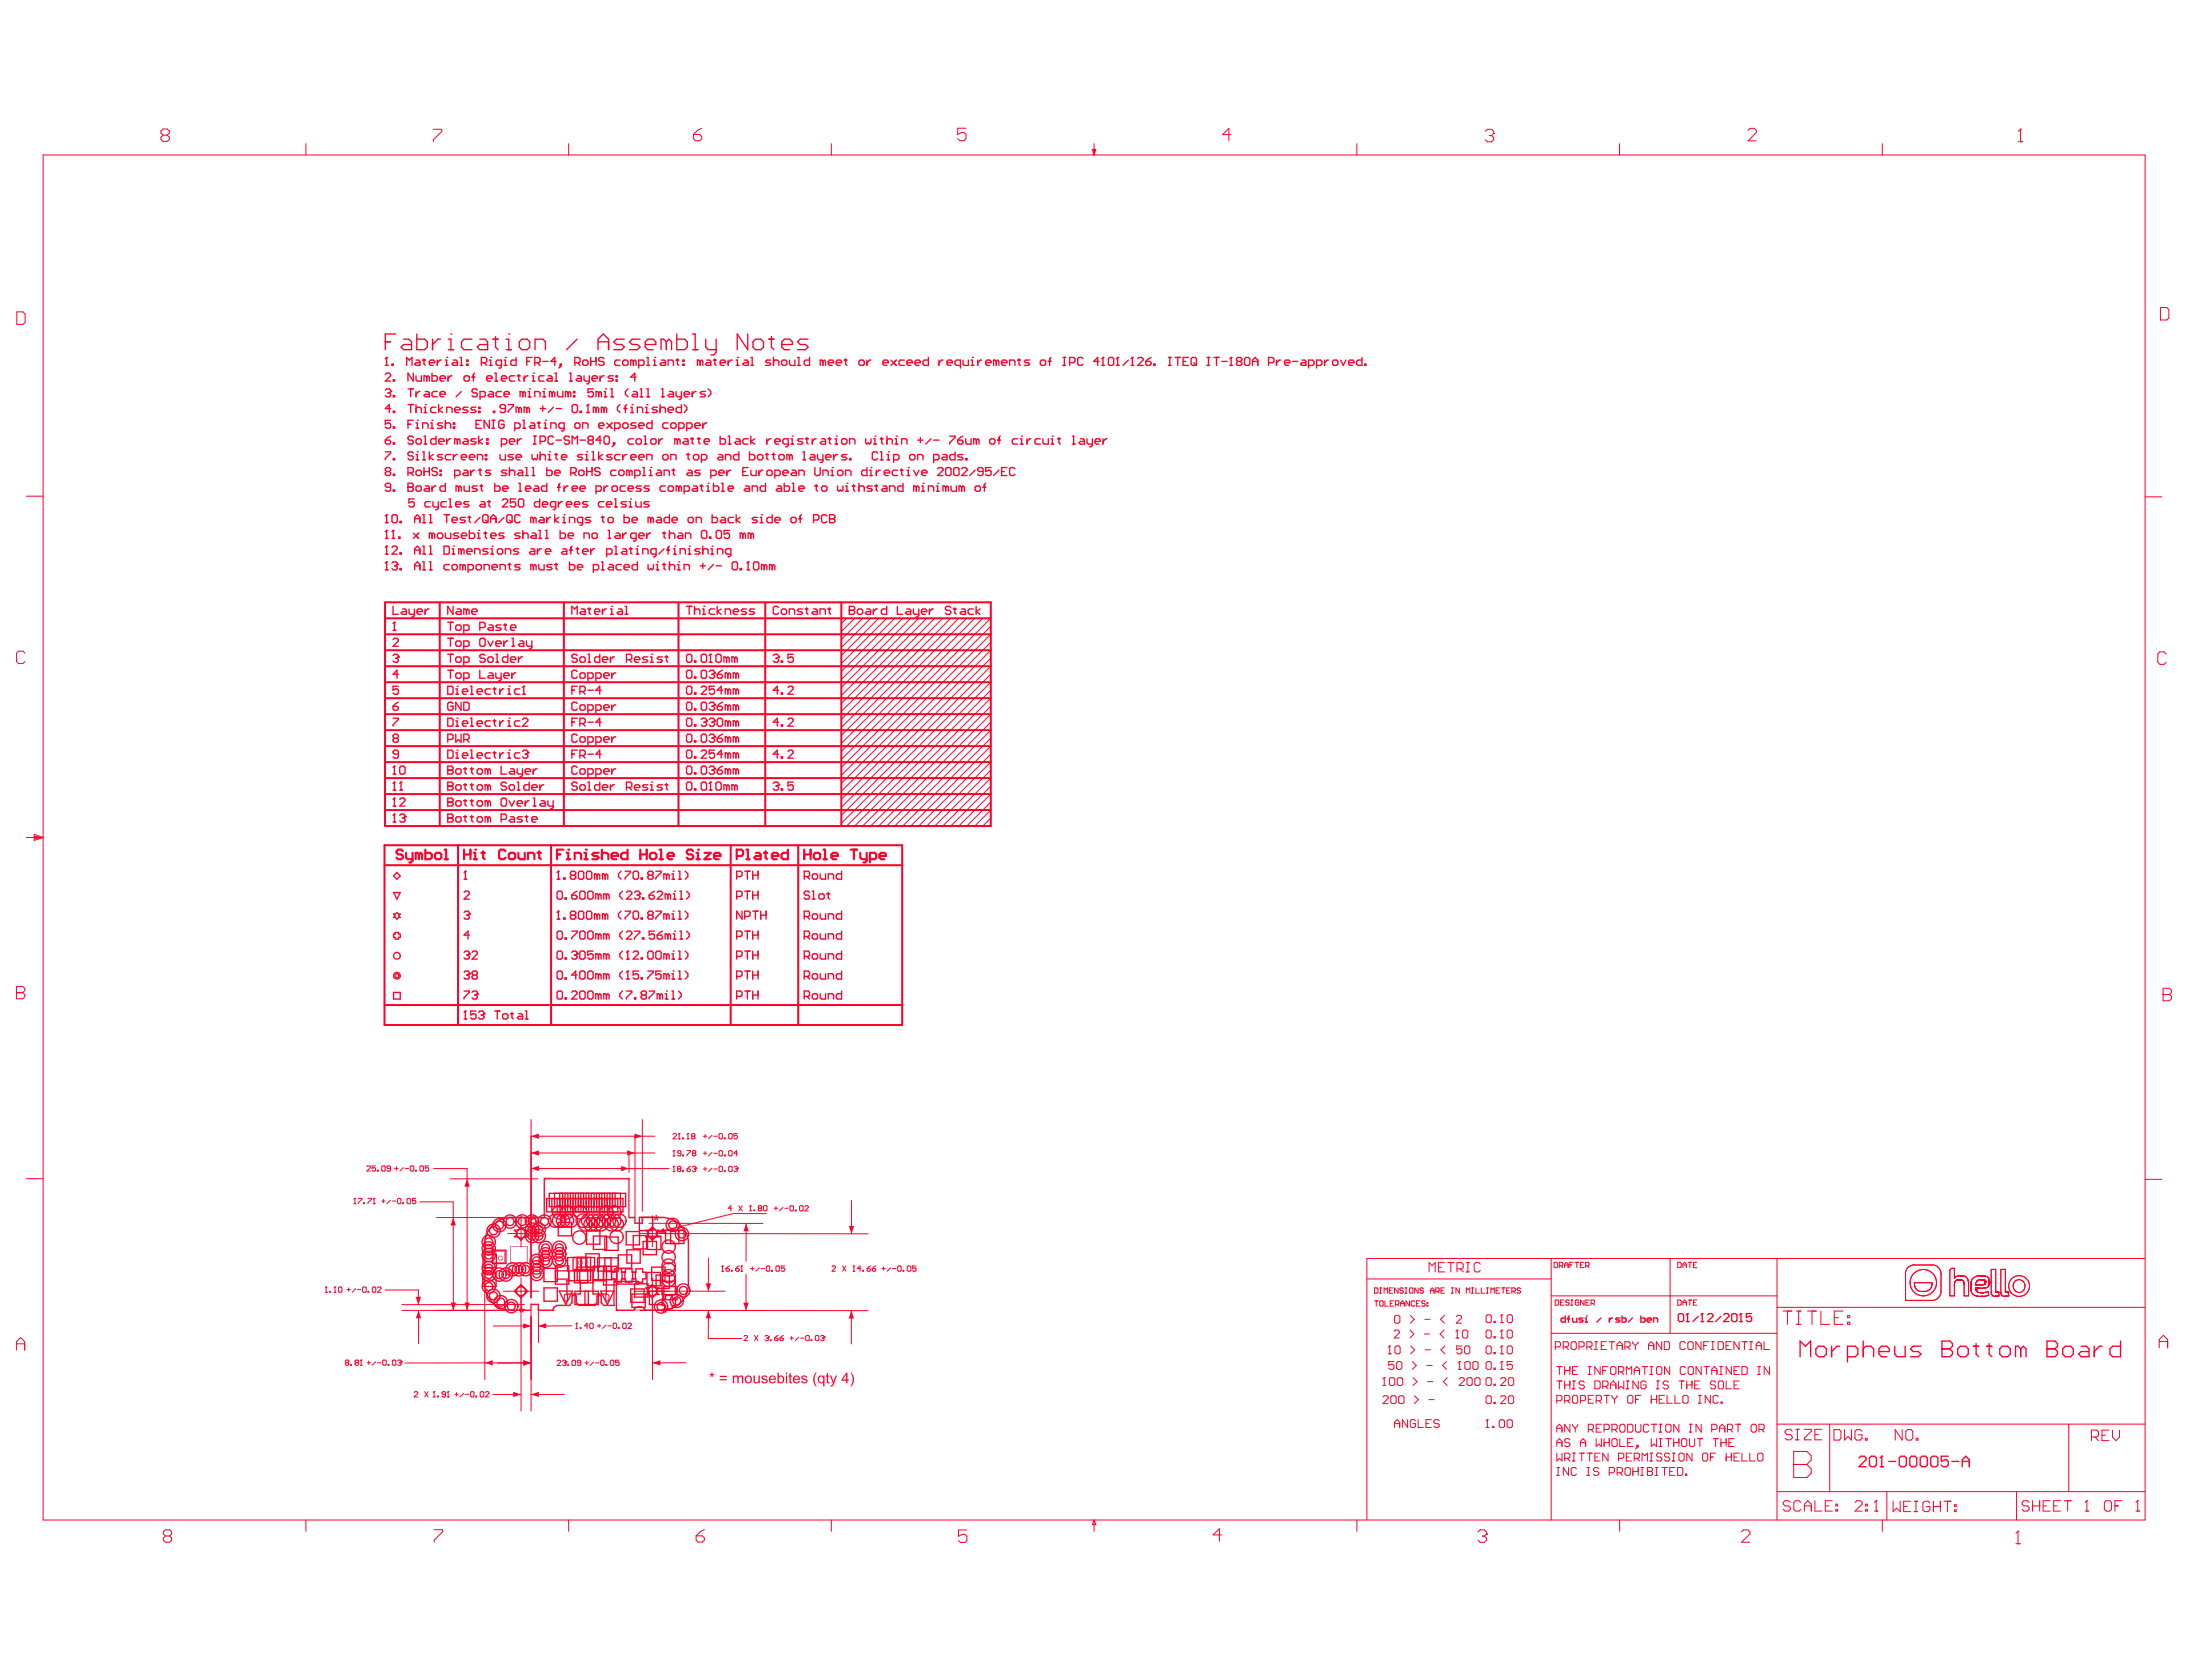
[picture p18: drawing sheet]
<svg xmlns="http://www.w3.org/2000/svg" width="269mm" height="206mm" viewBox="0 0 269 206" stroke-linecap="round" stroke-linejoin="round" font-family="sans-serif">
<path d="M60.4 150.3a3.4 3.4 0 0 1 2.3-1l4.1 .1v-4.8h10.3v4.8h.8v.7h.9v-.7l2.4-.1a3.3 3.3 0 0 1 3.3 3.3v4.9a3.2 3.2 0 0 1-3.3 3.2h-2a.82 .82 0 0 0-1.5 0h-2.1v-3.1l2.7-.1v-.3h-3v3h-1.2l-.4-.4 .1-.7a.26 .26 0 0 0-.3-.3 .26 .26 0 0 0-.3 .3v.7l-.3 .4h-1.9l-.3-.4v-.7a.26 .26 0 0 0-.3-.3 .26 .26 0 0 0-.2 .3v.7l-.4 .4h-1.4a.72 .72 0 0 0-.6 .5h-1.7l-.1-.7h-.9v.7h-2.4a3.2 3.2 0 0 1-3.3-3.2v-4.9a3.2 3.2 0 0 1 1-2.3z" fill="none" stroke="#c0c0c0" stroke-width=".12"/>
<g fill="none" stroke="#f0f" stroke-width=".12">
<path d="M60.6 153.6h1.4v1.3h-1.4zM62.7 152.9h2v2.1h-2zM62.8 149.4a3.2 3.2 0 0 0-3.3 3.2v4.9a3.2 3.2 0 0 0 3.3 3.3M62.8 149.4h4.1v-4.7h10.3v4.7h.7v.7h1v-.7h2.4M70.2 159.1v.7l-.3 .4h-1.4a.64 .64 0 0 0-.6 .5h-1.8v-.7h-.9v.7h-2.4M70.5 158.8l-.2 .1-.1 .2M70.5 158.8l.1 .1 .2 .2M70.5 158.8a.28 .28 0 0 1 .3 .3M70.7 154.4h1.4v1.4h-1.4zM70.8 159.1v.7l.3 .4h1.8l.4-.4-.1-.7M73.5 158.8l.2 .1 .1 .2M73.5 158.8l-.1 .1-.2 .2"/>
<path d="M73.5 158.8l-.2 .1-.1 .2M73.5 158.8a.28 .28 0 0 1 .3 .3M73.8 159.1v.7l.4 .4h1.1v-3h3.1v.3h-2.7v3.2h5.6M81.3 149.4a3.2 3.2 0 0 1 3.2 3.2v4.9a3.2 3.2 0 0 1-3.2 3.3"/>
<circle cx="61.4" cy="154.4" r=".26"/>
<circle cx="71.3" cy="154.9" r=".26"/>
</g>
<g fill="#ff002a">
<path d="M64.2 162.4l1 .3-1 .3z"/>
<path d="M87 160.8l.3 1h-.7z"/>
<path d="M104.5 160.8l.3 1h-.6z"/>
<path d="M55.3 159.8h.7l-.4 1z"/>
<path d="M55.6 149.4l.4 1h-.7z"/>
<path d="M57 159.8h.7l-.4 1z"/>
<path d="M57.3 144.6l.4 1h-.7z"/>
<path d="M63 170.8l1 .3-1 .3z"/>
<path d="M64.2 166.9l1 .3-1 .4z"/>
<path d="M64.2 166.9l1 .3-1 .3z"/>
<path d="M76.2 143.1l1 .3-1 .3z"/>
<path d="M80.1 167.2l1-.3v.7z"/>
<path d="M86.6 157.5h.7l-.3 .9z"/>
<path d="M51.4 160.8l.3 1h-.7z"/>
<path d="M66.1 162.7l1-.3v.6z"/>
<path d="M65.2 141.5l.9-.3v.6z"/>
<path d="M77 141.2l.9 .3-.9 .3z"/>
<path d="M80.6 151.2l.9-.5 .1 .6z"/>
<path d="M91.6 150.1l.3 1h-.6z"/>
<path d="M51 159.1h.7l-.3 1z"/>
<path d="M59.5 167.2l1-.3v.7z"/>
<path d="M65.2 171.1l.9-.3v.6z"/>
<path d="M65.2 143.4l1-.4-.1 .7z"/>
<path d="M65.2 139.4l.9-.3v.6z"/>
<path d="M91.2 159.8h.7l-.3 1z"/>
<path d="M104.2 150.4h.6l-.3 1z"/>
<path d="M77.9 139.1l.9 .3-.9 .3z"/>
</g>
<path d="M60.4 150.3a3.4 3.4 0 0 1 2.3-1l4.1 .1v-4.8h10.3v4.8h.8v.7h.9v-.7l2.4-.1a3.3 3.3 0 0 1 3.3 3.3v4.9a3.2 3.2 0 0 1-3.3 3.2h-2a.82 .82 0 0 0-1.5 0h-2.1v-3.1l2.7-.1v-.3h-3v3h-1.2l-.4-.4 .1-.7a.26 .26 0 0 0-.3-.3 .26 .26 0 0 0-.3 .3v.7l-.3 .4h-1.9l-.3-.4v-.7a.26 .26 0 0 0-.3-.3 .26 .26 0 0 0-.2 .3v.7l-.4 .4h-1.4a.72 .72 0 0 0-.6 .5h-1.7l-.1-.7h-.9v.7h-2.4a3.2 3.2 0 0 1-3.3-3.2v-4.9a3.2 3.2 0 0 1 1-2.3z" fill="none" stroke="#c0c0c0" stroke-width=".12"/>
<g fill="none" stroke="#ff002a" stroke-width=".16">
<path d="M48.3 114.6h.2v-.2h.4v.2h.2v.4h-.2v.2h-.4v-.2h-.2zM48.3 112.2h.2l.2-.2 .2 .2h.2l-.2 .2 .2 .2h-.2l-.2 .2-.2-.2h-.2l.2-.2zM48.3 107.5l.4-.4 .4 .4-.4 .4zM48.3 109.5h.8l-.4 .8zM48.3 121.8h.8v.8h-.8zM59.3 156.2h1.6v1.7h-1.6zM59.3 153.9h1.6v1.6h-1.6zM60.5 153.4h1.6v1.6h-1.6zM63.1 151h.4l.5-.5 .4 .5h.4l-.4 .4 .4 .4h-.4l-.4 .4-.5-.4h-.4l.4-.4zM63.1 158.4l.9-.8 .8 .8-.8 .9zM66.8 158h1.6v1.7h-1.6zM66.8 155.6h1.6v1.7h-1.6z"/>
<path d="M67.1 147.1h9.4v1.6h-9.4zM67.4 146.4h9.4v1.7h-9.4zM67.7 147.1v1.6M68.1 146.4v1.7M68.2 155.3h1.6v2.3h-1.6zM68.2 157h1.6M68.4 147.1v1.6M68.5 150h1.7v1.6h-1.7zM68.6 158.4h1.7l-.8 1.7zM68.7 146.4v1.7M68.7 147.1v1.6M69 147.1v1.6"/>
<path d="M69.1 146.4v1.7M69.4 146.4v1.7M69.4 147.1v1.6M69.6 157.1h1.6v1.7h-1.6zM69.7 147.1v1.6M69.7 146.4v1.7M70 146.4v1.7M70 147.1v1.6M70.3 146.4v2.3M70.3 154.3v1.6h2.2M70.6 158.4h2.8v1.7h-2.8zM70.6 146.4v1.7"/>
<path d="M70.7 147.1v1.6M70.9 154.3v2.8h1.6v-2.8M70.9 155.5h2.7v-1.7h-1.7v1.7M71 147.1v1.6M71 146.4v1.7M71.2 155.8v1.6M71.3 146.4v1.7M71.3 147.1v1.6M71.3 154.3v1.6h-3.1M71.3 154.3v1.6h1.7v-1.6h-3.3v1.6M71.6 147.1v1.6M71.6 146.4v1.7"/>
<path d="M71.8 158.4v1.7M71.9 146.4v1.7M72 147.1v1.6M72 154.3v1.6M72 151h1.6v1.7h-1.6zM72.1 155.8v1.6M72.2 158.4v1.7M72.3 146.4v2.3M72.6 146.4v1.7M72.6 147.1v1.6M72.8 155.8h-2.3v1.6h2.3M72.8 157h2.9"/>
<path d="M72.8 151.7h1.7v1.6h-1.7zM72.9 147.1v1.6M72.9 146.4v1.7M73.2 146.4v1.7M73.2 147.1v1.6M73.4 155.4v1.6M73.6 146.4v2.3M73.7 158.4h1.7l-.8 1.7zM73.9 146.4v1.7M73.9 147.1v1.6M74.1 155.4v2.3h1.6v-2.3h-2.9v3.4h1.6v-1.7h-1.6M74.1 156h1.6"/>
<path d="M74.2 146.4v2.3M74.2 151.8h1.7v1.6h-1.7zM74.2 154.3v1.7M74.4 155.4v1.6M74.5 146.4v1.7M74.5 147.1v1.6M74.8 147.1v1.6M74.9 146.4v1.7M75 154.3v1.7M75.1 156.1h.4v-.4h.8v.4h.5v-.4h.8v.4h.5v-.4h.8v.4h.4v.8h-.4v.4h-.8v-.4h-.5v.4h-.8v-.4h-.5v.4h-.8v-.4h-.4zM75.1 155.4v1.6M75.2 146.4v1.7"/>
<path d="M75.2 147.1v1.6M75.5 146.4v1.7M75.8 147.1v1.6M75.9 154.3h-2.5v1.7h2.5v-2h1.6v1.6h-1.6M76.2 146.4v1.7M76.4 156.1v.8M76.7 156.1v.8M76.9 151.1h1.6v1.7h-1.6zM76.9 153.4h1.7v1.6h-1.7zM77.4 158.2h1.7v1.6h-1.7zM77.6 158.8h1.6v1.6h-1.6zM77.6 156.1v.8"/>
<path d="M77.7 151.6h1.7v1.6h-1.7zM77.9 157.5h1.6v1.7h-1.6zM78 156.1v.8M78.5 149.4h1.6v1.6h-1.6zM78.9 152.3h1.7v1.7h-1.7zM79.3 151h.4l.4-.5 .4 .5h.4l-.4 .4 .4 .4h-.4l-.4 .4-.4-.4h-.4l.4-.4zM79.3 158h.4l.4-.4 .4 .4h.4l-.4 .4 .4 .4h-.4l-.4 .5-.4-.5h-.4l.4-.4zM79.4 156.1h1.7v1.7h-1.7zM79.5 151.7h1.6v1.6h-1.6zM79.7 158.4h1.7v1.7h-1.7zM80 155.5h1.6v1.6h-1.6zM80.5 156.5h1.7v1.6h-1.7z"/>
<path d="M81.3 157.2h1.6v1.6h-1.6zM81.3 159.4h.4v-.4h.8v.4h.4v.8h-.4v.4h-.8v-.4h-.4zM81.5 157.9h1.6v1.6h-1.6zM81.7 151h2.3v1.6h-2.3zM82.3 151v1.6M83.3 151v1.6"/>
</g>
<g fill="none" stroke="#ff002a" stroke-width=".12">
<path d="M5.3 19h258v167.5h-258zM37.5 17.6v1.4M69.8 17.6v1.4M102 17.6v1.4M134.1 18.3h.4l-.2 .7zM134.2 18.3l.1 .7M134.3 17.6v1.4M134.4 18.3l-.1 .7M166.6 17.6v1.4M198.8 17.6v1.4M231 17.6v1.4M3.2 60.9h2.1"/>
<path d="M103.9 75.9l-.6 .6M104.9 75.9l-1.6 1.6M105.9 75.9l-2.6 2.6M106.9 75.9l-3.6 3.5M107.9 75.9l-4.6 4.5M108.8 75.9l-5.5 5.5M109.8 75.9l-6.5 6.5M110.8 75.9l-7.5 7.5M111.8 75.9l-8.5 8.4M112.8 75.9l-9.5 9.4M113.8 75.9l-10.5 10.4M114.7 75.9l-11.4 11.4"/>
<path d="M115.7 75.9l-12.4 12.4M116.7 75.9l-13.4 13.4M117.7 75.9l-14.4 14.3M118.7 75.9l-15.4 15.3M119.7 75.9l-16.4 16.3M120.6 75.9l-17.3 17.3M121.6 76.8l-18.3 18.3M121.6 78.8l-18.3 18.3M121.6 77.8l-18.3 18.3M121.6 79.8l-18.3 18.3M121.6 75.9l-18.3 18.3M263.3 61h2.1"/>
<path d="M121.6 96.5l-4.9 4.9M121.6 98.4l-2.9 3M121.6 90.6l-10.8 10.8M121.6 92.5l-8.8 8.9M121.6 84.7l-16.7 16.7M121.6 86.7l-14.7 14.7M121.6 80.8l-18.3 18.3M121.6 82.7l-18.3 18.3M121.6 88.6l-12.8 12.8M121.6 94.5l-6.9 6.9M121.6 81.8l-18.3 18.2M121.6 83.7l-17.7 17.7"/>
<path d="M121.6 85.7l-15.7 15.7M121.6 87.6l-13.7 13.8M121.6 89.6l-11.8 11.8M121.6 91.6l-9.8 9.8M121.6 93.5l-7.8 7.9M121.6 95.5l-5.9 5.9M121.6 97.4l-3.9 4M121.6 99.4l-1.9 2M3.2 102.8h2.1M4.2 102.4l1.1 .4-1.1 .3zM4.2 102.6l1.1 .2M5.3 102.8l-1.1 .1"/>
<path d="M121.6 100.4l-1 1M65.2 137.4v21.9M65.2 139.4h15.2M77.9 139.4v9.9M78.8 137.4v11.2M3.2 144.6h2.1M47.3 158.3h4.1v1.8M51.5 147.5h4.1v13.3M53.2 143.4h4.1v17.4M55.3 144.6h10.7M59.5 158.4v10.9M61.8 158.4h4.3"/>
<path d="M61.9 149.4h-8.3M62.3 151.4h3.8M62.8 149.4a3.3 3.3 0 0 0-3.3 3.2v5.1a3.3 3.3 0 0 0 3.3 3.1M64 149.2v3.8M64 156.8v16.3M65.2 143.4h16.9M65.2 141.5h15.2M66.8 144.6h.1M66.8 144.6l10.4 .1M66.8 144.6v4.8h-4M69.3 159v.5M69.6 158.9h.1"/>
<path d="M69.6 159.6h.1M69.7 159v.5M70.2 159.9h.1M70.7 159.9v-.9a.26 .26 0 0 0-.3-.1 .26 .26 0 0 0-.2 .2v.7l-.3 .4M70.8 159.9l.3 .3M73.3 159.9h.1M73.3 159.8v-.8a.26 .26 0 0 1 .3-.1 .26 .26 0 0 1 .2 .2v.8l.3 .3M73.3 159.8l-.4 .4M74.4 159v.5M74.7 159v.5M75.7 157.6h.1M77.2 144.7h.1"/>
<path d="M77.2 144.7v4.7h.7M77.2 141.3v2.5M77.9 158.4h11.1M77.9 149.4h.1M78.4 151.4h28.2M79.7 150.1h13.9M80.1 149.2v3.8M80.1 156.8v3.8M80.1 159.3v10M81.3 149.4h-2.4l-.1 .7h-.9v-.7M81.3 149.4a3.3 3.3 0 0 1 3.2 3.2v4.9a3.2 3.2 0 0 1-3.2 3.3M87 154.4v4"/>
<path d="M91.6 156.4v4.4M91.6 150.1v4.7M94.1 148.9h-4.1l-9.4 2.3M104.5 147.3v4.1M167.8 156.9h22.6M190.4 159h27.7M190.4 154.4v32.1M205 154.4v9.2M218.1 154.4v32.1M233.9 156.3v3.3h3.3M235 157.5l.1 .5M235 157.4h2.2l-.2 .6"/>
<path d="M235 155.2h2.2M235.7 158.5h.7M236 158.5h.1M236.1 158.5h.1M236.2 158.5h.1M238.3 156.3v2.2M239.3 155.9v3.1h.6v-1.2M239.6 155.6h.3v1.3l.2-.2M239.9 157.3h.1M240 157.3h.1M240 157.2h.1M240 157.2l-.1 .6"/>
<path d="M240.2 157.1h.6M240.3 156.6h.8M240.4 157h.1M240.5 157h.1M240.5 156.5h.1M240.6 157h.1M240.6 156.5h.1M240.7 156.5h.1M240.8 156.5h.1M241.3 156.7h.1M241.5 156.9l.1 .5v1.6h-.5v-1.5l-.1-.3M241.9 157.9l.1 .6"/>
<path d="M242 157.1l-.1 .7M242.5 157.7h.1M242.5 159l.5 .1h.6M242.5 157.6v.1M242.5 157.6h.1M242.5 158.1h.1M242.5 158.2h.1M242.5 158.1v.1M242.5 158.2l.1 .1M242.5 158.3h.1M242.6 158.3h.1M242.6 158.3v.1"/>
<path d="M242.6 158.4h.1M242.6 158.1h.1M242.7 156.6h1M242.7 158.1h.1M242.7 157.2l-.2 .2M242.7 158.6h.9M242.8 158.1h.1M242.9 158.1h.1M242.9 158.6h.1M243 158.1h.1M243 157h.1M243.1 157h.1"/>
<path d="M243.1 156.5h.1M243.1 159.1h.1M243.2 159.1h.1M243.2 156.5h.1M243.2 157h.1M243.2 158.6h.1M243.3 159.1h.1M243.3 157h.1M243.3 158.6h.1M243.3 156.5h.1M243.3 157.7h.1M243.4 158.6h.1"/>
<path d="M243.4 157h.1M243.5 157.6h.1M243.5 157h.1M243.5 157.1h.1M243.5 157l-.6 .1M243.5 157v.1M243.5 157.6l-1 .1M243.6 157.5h.1M243.6 157.1h.1M243.6 157.1v.1M243.6 157.4h.1M243.6 157.3h.1"/>
<path d="M243.6 157.2h.1M243.6 157.2v.2M243.7 158.6l.3-.1 .1 .4-.3 .1M243.8 156.6l.1 .1M243.8 158h.1M244 157.9l-.4 .2h-1.1M244.1 156.9v.9M244.1 157.8h.1M244.2 157.7h-.1M244.2 157.2h.1M244.2 157.3h.1M244.2 157.4h.1"/>
<path d="M244.4 158.6l.1 .2M244.6 159h.1M244.8 159.1h.3M244.9 159.1h.1M245 158.5h.1M245 159.1h.1M245 158.5v-2.7h-.6v2.7M245 158.6h.1M245.1 159.1h.1M245.1 158.6h.2M245.1 158.6h.1M245.2 158.6h.1"/>
<path d="M245.3 158.6h.1M245.3 158.6l.1 .4-.3 .1M245.6 158.6v.2M245.6 158.7v.1M245.6 158.8h.1M245.8 159h.1M246 159.1h.3M246 159.1h.1M246.1 159.1h.1M246.2 158.5h.1M246.2 158.5v-2.7h-.6v2.7M246.2 159.1h.1"/>
<path d="M246.2 158.6h.1M246.3 159.1h.1M246.3 158.6h.1M246.4 158.6h.1M246.4 159v.1M246.5 158.6h.1M246.5 158.6l.1 .4-.3 .1M246.5 158.6h-.1M263.3 154.4h-95.5v32.1M263.3 144.7h2.1M49.3 160.8h12.6M51.4 160.8v4.1"/>
<path d="M60.5 171.1h3.5M60.5 162.7h4.7M62.8 160.8h2.4v-.7h.9v.7M64.4 160.1h-15.1M65.2 160.9v12.2M65.2 161.6v7.7M65.2 171.1h4.1M65.2 167.2h-15.5M65.2 167.2l-4.1 .1M66.1 160.8h.1M66.1 160.9v3.8M66.1 160.8h1.8"/>
<path d="M67.9 160.8h.1M69.9 160.2h.1M69.9 160.2h-1.5a.59 .59 0 0 0-.5 .6M70.2 162.7h-4.1M71.1 160.2h1.8M72.9 160.2h.1M74.1 160.2h1.3v-3h3v.4h-2.7v3.2M75.3 160.2h.1M75.4 160.2h.1M75.7 160.8h.1M75.7 160.8h2.1M77.8 160.8h.1"/>
<path d="M77.8 160.8a.82 .82 0 0 1 1.4 0M78.6 160.8h27.9M79.2 160.8h.1M81.3 160.8h.1M84.2 167.2h-4.1M87 160.8l-.1 3.4h4.1M104.5 160.8v4.1M190.4 163.6h27.7M218.1 174.7h45.2M218.1 160.4h45.2M224.6 174.7v8.3M253.9 174.7v8.3"/>
<path d="M37.5 186.5v1.4M69.8 186.5v1.4M102 186.5v1.4M134.3 186.5l.2 .6h-.4zM134.3 186.5v1.4M166.6 186.5v1.4M198.8 186.5v1.4M218.1 183h45.2M231 186.5v1.4M231.6 183v3.5M247.5 183v3.5"/>
</g>
<g fill="none" stroke="#ff002a" stroke-width=".25">
<path d="M47.3 73.9h74.3v27.5h-74.3zM47.3 79.8h74.3M47.3 77.8h74.3M47.3 75.9h74.3M54 73.9v27.5M69.2 73.9v27.5M83.3 73.9v27.5M93.9 73.9v27.5M103.3 73.9v27.5M47.3 99.4h74.3M47.3 97.4h74.3M47.3 95.5h74.3"/>
<path d="M47.3 93.5h74.3M47.3 91.6h74.3M47.3 89.6h74.3M47.3 87.6h74.3M47.3 85.7h74.3M47.3 83.7h74.3M47.3 81.8h74.3M47.2 103.7h63.5v22.1h-63.5zM47.2 106.2h63.5M56.2 103.7v22.1M67.6 103.7v22.1M89.7 103.7v22.1"/>
<path d="M98 103.7v22.1M47.2 123.3h63.5"/>
</g>
<path d="M80.2 149.2l.3 .2v-.3h.1v.3l.3-.2v.2l-.3 .1 .2 .2-.1 .1-.2-.3-.1 .3-.1-.1 .2-.2-.3-.1z" fill="#ff002a"/>
<path d="M57 107.9h.3M57.1 106.9h.1M57.1 106.9v1M57.1 106.9l-.1 .2" fill="none" stroke="#ff002a" stroke-width=".16"/>
<g fill="none" stroke="#ff002a" stroke-width=".12">
<path d="M20 16.6l-.2-.3v-.2l.2-.3h.5l.3 .3v.2l-.3 .3M20 16.6l-.2 .2v.3l.2 .3h.5l.3-.3v-.3l-.3-.2M20 16.6h.5M182.3 16.1l.3-.2h.5l.2 .2v.3M182.8 16.6h.3M183.1 16.6l.2 .3v.2l-.2 .3h-.5l-.3-.3M183.3 16.4h.1M183.3 16.4l-.2 .2M247.8 17.4h.5M248 15.8h.1M248 15.8v1.6M248 15.8l-.2 .3"/>
<path d="M265.9 80.2l-.3-.2h-.5l-.2 .2v1.1l.2 .2h.5l.3-.2M85.4 188.5h.8l.3 .2v.3l-.3 .2h-.5l-.3-.2zM86.5 187.7l-.5 .3-.6 .5M213.8 188l.2-.3h.5l.3 .3v.2l-1 1h1"/>
</g>
<path d="M65.2 149.2l.3 .1v-.3h.1v.3l.3-.1v.2h-.3l.2 .2-.1 .1-.2-.2-.1 .2-.1-.1 .2-.2h-.3z" fill="#ff002a"/>
<g fill="none" stroke="#ff002a" stroke-width=".12">
<path d="M2.1 38.3h.7l.3 .2v1.1l-.3 .2h-.7zM3.1 80.2l-.3-.3h-.5l-.3 .3v1l.3 .2h.5l.3-.2M2 121.8h.1M2 121h.8l.2 .3v.2l-.2 .3 .2 .2v.3l-.2 .3h-.8zM2 121.8h.8M43.4 147.7h.3M43.6 147.1h.1M43.6 147.1v.6M43.6 147.1l-.2 .1M44 147.1h.4v.1l-.4 .4v.1M44.6 147.6h.1v.1h-.1zM45.2 147.1h.4v.1l-.4 .4v.1"/>
<path d="M45.8 147.7h.2M45.9 147.1h.1M45.9 147.1v.6M45.9 147.1l-.1 .1M46.9 147.4h.4M47.1 147.2v.4M47.9 147.3l-.4 .4M48.1 147.4h.5M48.8 147.2l.1-.1h.2l.1 .1v.4l-.1 .1h-.2l-.1-.1zM49.4 147.6h.1v.1h-.1zM50 147.2l.1-.1h.2l.1 .1v.4l-.1 .1h-.2l-.1-.1zM51 147.1h-.4v.3l.2-.1 .2 .1v.2l-.1 .1h-.2l-.1-.1"/>
<path d="M89.8 148.3h-.4l.3-.4v.7M90.7 147.9l.4 .7M91.1 147.9l-.4 .7M205.9 159.5h.3l.2 .1v.4l-.2 .2h-.3zM206.6 159.8h.4M207.2 159.5h.4M207.4 159.5v.7M207.9 159.8h.2M208.3 159.5h-.4v.7h.4M2 165.7v-1.1l.5-.5 .5 .5v1.1M2 164.9h1M42.5 167.2l-.1-.1 .1-.2h.2l.1 .1-.1 .2"/>
<path d="M42.5 167.2l-.1 .1 .1 .2h.2l.1-.1-.1-.2M42.5 167.2h.2M43.1 167.4v.1zM43.7 167.2l-.1-.1 .1-.2 .3 .1-.1 .2M43.7 167.2l-.1 .1 .1 .2 .3-.1-.1-.2M43.7 167.2h.2M44.2 167.5h.2M44.3 166.9h.1M44.3 166.9v.6M44.3 166.9l-.1 .1M53.2 171.4h.2M53.3 170.8h.1"/>
<path d="M53.3 170.8v.6M53.3 170.8l-.1 .1M53.7 171.3h.1v.1h-.1zM54.7 171.1h-.3l-.1-.1 .1-.2h.2l.1 .1v.4l-.1 .1h-.2l-.1-.1M54.9 171.4h.2M55 170.8h.1M55 170.8v.6M55 170.8l-.1 .1M73.3 162.7h.5M73.5 162.5v.4M74.4 162.6l-.4 .4M74.6 162.7h.4"/>
<path d="M75.4 162.4h.2l.1 .1v.4l-.1 .1h-.2l-.1-.1v-.4zM75.9 162.9h.1v.1h-.1zM76.5 162.4h.3l.1 .1v.4l-.1 .1h-.3l-.1-.1v-.4zM77.1 162.5l.1-.1h.2l.1 .1-.4 .5h.4M206.6 160.2v-.5l.2-.2 .2 .2v.5"/>
</g>
<g fill="none" stroke="#ff002a" stroke-width=".16">
<path d="M48.2 77.3h.4M48.4 76.4h.1M48.4 76.4v.9M48.4 76.4l-.2 .1M48.2 96.9h.4M48.2 98.9h.4M48.2 80.4l.2-.1h.3l.2 .1v.2M48.2 86.7h.5l.2 .1v.2l-.2 .1h-.3l-.2-.1zM48.2 88.1h.7v.2l-.7 .6v.2M48.4 96h.1M48.4 97.9h.1M48.4 96v.9"/>
<path d="M48.4 97.9v1M48.4 96l-.2 .1M48.4 97.9l-.2 .2M48.4 90.6l-.2-.2v-.2l.2-.1h.3l.2 .1v.2l-.2 .2M48.4 90.6l-.2 .1v.2l.2 .2h.3l.2-.2v-.2l-.2-.1M48.4 90.6h.3M48.6 80.8h.1M48.7 80.8l.2 .1v.2l-.2 .2h-.3l-.2-.2M48.9 80.6h.1M48.9 92.5h-.5l-.2-.1v-.2l.2-.2h.3l.2 .2v.7l-.2 .1h-.3l-.2-.1M48.9 86.2l-.3 .1-.4 .4M48.9 80.6l-.2 .2"/>
<path d="M48.9 82.7h-.7l.5-.5v1M49.1 96.9h.3M49.1 98.1l.1-.2h.4l.1 .2v.2l-.6 .6h.6M49.2 96h.1M49.2 96v.9M49.2 96l-.1 .1"/>
</g>
<path d="M63.7 160.6l.3 .1v-.3h.1v.3l.3-.1v.1l-.3 .1 .2 .2-.1 .1v-.1a.12 .12 0 0 0-.2-.1 .12 .12 0 0 0-.1 .1v.1l-.1-.1 .1-.2-.2-.1z" fill="#ff002a"/>
<path d="M68.4 167l.1-.1h.2l.1 .1-.4 .6h.4M69 167l.1-.1h.3l.1 .2M69.2 167.2h.2M69.4 167.2l.1 .1-.1 .3h-.3l-.1-.2M69.5 167.1h.1M69.5 167.1l-.1 .1M69.7 167.4h.1v.2h-.1zM70.2 167l.1-.1h.2l.2 .1v.4l-.2 .2h-.2l-.1-.2zM71.3 167.2h-.3l-.1-.1 .1-.2h.2l.1 .1v.4l-.1 .2h-.2l-.1-.2" fill="none" stroke="#ff002a" stroke-width=".12"/>
<path d="M81.3 160.5l.2 .2v-.3h.2l-.1 .3 .3-.2v.2l-.2 .1 .2 .2-.2 .1-.1-.3-.2 .3-.1-.1 .2-.2-.3-.1z" fill="#ff002a"/>
<g fill="none" stroke="#ff002a" stroke-width=".12">
<path d="M53.2 15.9h1v.2l-1 1v.3M85.1 16.5h.8l.2 .3v.2l-.2 .3h-.5l-.3-.3zM86.1 15.7l-.5 .3-.5 .5M118.6 15.7h-1v.8l.5-.3h.2l.3 .3v.5l-.3 .3h-.5l-.2-.3M151.1 16.5h-1l.7-.7v1.5M214.6 16l.2-.2h.5l.3 .2v.3l-1 1h1M265.2 37.7h.8l.2 .3v1l-.2 .3h-.8zM82.6 139.2l.1-.1h.2l.1 .1-.4 .5h.4M83.3 139.7h.2M83.4 139.1h.1M83.4 139.1v.6M83.4 139.1l-.1 .1"/>
<path d="M83.8 139.6h.1v.1h-.1zM84.3 139.7h.2M84.4 139.1h.1M84.4 139.1v.6M84.4 139.1l-.1 .1M85 139.4l-.1 .1 .1 .2h.2l.1-.1-.1-.2M85 139.4l-.1-.1 .1-.2h.2l.1 .1-.1 .2M85 139.4h.2M86.3 139.4h.5M86.5 139.2v.4M87.4 139.3l-.4 .4M87.6 139.4h.5"/>
<path d="M88.4 139.1h.2l.1 .1v.4l-.1 .1h-.2l-.1-.1v-.4zM88.9 139.6h.1v.1h-.1zM89.5 139.1h.3l.1 .1v.4l-.1 .1h-.3l-.1-.1v-.4zM90.5 139.1h-.4v.3l.2-.1 .2 .1-.1 .3h-.2l-.1-.1M265.5 122h.1M265.5 121.3h.8l.2 .2v.3l-.2 .2 .2 .3v.2l-.2 .3h-.8zM265.5 122h.8M39.9 158.6h.3M40 157.9h.1M40 157.9v.7M40 157.9l-.1 .1M40.5 158.5h.1v.1h-.1z"/>
<path d="M41 158.6h.2M41.1 157.9h.1M41.1 157.9v.7M41.1 157.9l-.1 .1M41.5 158l.2-.1h.2l.1 .1v.5l-.1 .1h-.2l-.2-.1zM42.6 158.2h.4M42.8 158v.5M43.7 158.1l-.5 .5M43.9 158.2h.4M44.5 158l.1-.1h.2l.2 .1v.5l-.2 .1h-.2l-.1-.1zM45 143.2l.1-.1 .4 .1v.1l-.5 .4h.5M45.2 158.5h.1v.1h-.1z"/>
<path d="M45.8 157.9h.2l.1 .1v.5l-.1 .1h-.2l-.1-.1v-.5zM46.1 143.1h-.4v.3l.2-.1 .2 .1-.1 .3h-.2l-.1-.1M46.3 143.6h.1v.1h-.1zM46.3 158l.1-.1h.3l.1 .1-.5 .6h.5M46.9 143.2l.1-.1h.2l.1 .1v.4l-.1 .1h-.2l-.1-.1zM47.9 143.4h-.3l-.1-.1 .1-.2 .3 .1v.4l-.1 .1h-.2l-.1-.1M48.4 143.4h.5M48.7 143.2v.4M49.5 143.3l-.4 .4M49.7 143.4h.4M50.4 143.2l.1-.1 .3 .1v.4l-.1 .1h-.2l-.1-.1zM51 143.6h.1v.1h-.1z"/>
<path d="M51.6 143.2l.1-.1 .3 .1v.4l-.1 .1h-.2l-.1-.1zM52.6 143.1h-.4v.3l.2-.1 .2 .1-.1 .3h-.2l-.1-.1M82.6 141.8h.2M82.6 143.8h.2M82.7 141.2h.1M82.7 143.1h.1M82.7 141.2v.6M82.7 143.1v.7M82.7 141.2l-.1 .1M82.7 143.1l-.1 .1M83.3 143.4l-.1-.1 .1-.2h.2l.1 .1-.1 .2M83.3 143.4l-.1 .2 .1 .2h.2l.1-.1-.1-.3"/>
<path d="M83.3 143.4h.2M83.6 141.5h-.3l-.1-.1 .1-.2h.2l.1 .1v.4l-.1 .1h-.2l-.1-.1M83.8 141.7h.1v.1h-.1zM83.8 143.7h.1v.1h-.1zM84.3 141.2h.5v.1l-.5 .4v.1M84.3 143.4h.4l.1 .3-.1 .1h-.3l-.1-.1zM84.8 143.1l-.5 .3M85 143.2l.1-.1h.2l.1 .2M85.1 141.5l-.1 .1 .1 .2h.2l.1-.1-.1-.2M85.1 141.5l-.1-.1 .1-.2h.2l.1 .1-.1 .2M85.1 141.5h.2M85.2 143.4h.1"/>
<path d="M85.3 143.4l.1 .2-.1 .2h-.2l-.1-.1M85.4 143.3h.1M85.4 143.3l-.1 .1M86.3 141.5h.5M86.3 143.4h.5M86.5 141.3v.4M86.5 143.2v.5M87.4 141.4l-.4 .4M87.4 143.3l-.4 .5M87.6 141.5h.5M87.6 143.4h.5M88.4 141.2h.2l.1 .1v.4l-.1 .1h-.2l-.1-.1v-.4z"/>
<path d="M88.4 143.1h.2l.1 .1v.5l-.1 .1h-.2l-.1-.1v-.5zM88.6 156h.2M88.7 155.3h.1M88.7 155.3v.7M88.7 155.3l-.1 .1M88.9 141.7h.1v.1h-.1zM88.9 143.7h.1v.1h-.1zM89.1 155.7h.3l.1 .2-.1 .1h-.2l-.1-.1zM89.5 155.3l-.4 .4M89.5 141.2h.3l.1 .1v.4l-.1 .1h-.3l-.1-.1v-.4zM89.5 143.1h.3l.1 .1v.5l-.1 .1h-.3l-.1-.1v-.5zM89.8 155.9h.1v.1h-.1z"/>
<path d="M90.1 143.2l.1-.1h.2l.1 .2M90.3 155.7h.3l.1 .2-.1 .1h-.2l-.1-.1zM90.3 143.4h.1M90.4 143.4l.1 .2-.1 .2h-.2l-.1-.1M90.5 143.3h.1M90.5 141.5h-.4l.3-.3v.6M90.5 143.3l-.1 .1M90.7 155.3l-.4 .4M91 156h.2M91 155.3h.1M91 155.3v.7M91 155.3v.1"/>
<path d="M92 148.6h.2M92.1 147.9h.1M92.1 147.9v.7M92.1 147.9l-.1 .1M92.1 155.7h.5M92.3 155.4v.5M92.5 148.5h.1v.1h-.1zM93.2 148.3l-.1 .1 .1 .2 .3-.1-.1-.2M93.2 148.3l-.1-.2 .1-.2 .3 .1-.1 .3M93.2 148.3h.2M93.2 155.6l-.4 .4M93.4 155.7h.5"/>
<path d="M93.7 148l.1-.1h.2l.1 .1v.5l-.1 .1-.3-.1zM94.1 155.4l.1-.1h.2l.1 .1v.5l-.1 .1h-.2l-.1-.1zM94.7 155.9h.1v.1h-.1zM95 148.3h.5M95.2 155.4l.2-.1h.2l.1 .1v.5l-.1 .1h-.2l-.2-.1zM95.2 148v.5M96.1 148.2l-.4 .4M96.3 155.3h-.4v.4l.2-.1 .2 .1v.2l-.1 .1h-.2l-.1-.1M96.3 148.3h.5M97 148l.1-.1h.2l.1 .1v.5l-.1 .1h-.2l-.1-.1zM97.6 148.5h.1v.1h-.1zM98.1 148l.2-.1 .3 .1v.5l-.1 .1h-.2l-.2-.1z"/>
<path d="M98.8 148l.1-.1 .3 .1v.2l-.4 .4h.4M102.1 155.4l.1-.1h.3v.1v.2l-.4 .4h.4M103.4 155.3l.4 .7M103.8 155.3l-.4 .7M104.7 156h.2M104.8 155.3h.1M104.8 155.3v.7M104.8 155.3l-.1 .1M105.7 155.7h-.5l.4-.4v.7M105.9 155.9h.1v.1h-.1zM106.4 155.7h.3l.2 .2-.2 .1h-.2zM106.9 155.3l-.5 .4"/>
<path d="M107.1 155.7h.3l.1 .2-.1 .1h-.2l-.1-.1zM107.5 155.3l-.4 .4M108.3 155.7h.4M108.5 155.4v.5M109.3 155.6l-.4 .4M109.5 155.7h.5M110.2 155.4l.1-.1h.2l.1 .1v.5l-.1 .1h-.2l-.1-.1zM110.8 155.9h.1v.1h-.1zM111.4 155.4l.1-.1h.2l.1 .1v.5l-.1 .1h-.2l-.1-.1zM112.4 155.3h-.4v.4l.2-.1 .2 .1v.2l-.1 .1h-.2l-.1-.1M168.7 159.6h.4M168.7 158h.3l.1 .1v.5l-.1 .1h-.3z"/>
<path d="M168.9 159.6v.7M169.4 158.7h.2M169.4 158h.2M169.5 159.6h.2l.1 .1v.5l-.1 .1h-.2l-.1-.1v-.5zM169.5 158v.7M169.9 158.7v-.7l.2 .2 .2-.2v.7M170 159.6v.7h.4M170.5 158.4h.2M170.6 159.9h.3M171 158h-.5v.7h.5M171.1 159.6h-.5v.7h.5M171.6 158v.7l-.4-.7v.7"/>
<path d="M171.9 159.9h.5M172.3 158.1l-.2-.1h-.2l-.1 .2 .1 .2h.2l.2 .2-.2 .1h-.2l-.1-.1M172.5 158.7h.2M172.5 158h.2M172.6 158v.7M173 159.6v.7l-.4-.7v.7M173.1 158h.2l.1 .1v.5l-.1 .1h-.2l-.1-.1v-.5zM173.6 159.7l-.1-.1h-.2l-.1 .1v.5l.1 .1h.2l.1-.1M173.9 159.9h.2M174.1 158v.7l-.5-.7v.7M174.3 159.6h-.4v.7h.4M174.7 158.1l-.1-.1h-.2l-.1 .2 .1 .2h.2l.1 .2-.1 .1h-.2l-.1-.1"/>
<path d="M174.9 159.7l-.1-.1h-.2l-.1 .2 .1 .1h.2l.1 .3-.1 .1h-.2l-.1-.1M175.2 159.8h.1v.1h-.1zM175.4 156.1v-1.2l.4 .4 .4-.4v1.2M175.6 158.7v-.5l.2-.2 .2 .2v.5M175.6 158.4h.4M176.2 158.5h.3l.2-.1v-.3l-.2-.1h-.3v.7M176.4 158.5l.3 .2M176.6 155.5h.3M176.9 158.4h.2M177.3 158h-.4v.7h.4M177.3 154.9h-.7v1.2h.7M177.7 154.9h.8"/>
<path d="M178.1 154.9v1.2M178.2 158.7h.2M178.2 158h.2M178.3 158v.7M178.8 155.7h.6l.2-.2v-.4l-.2-.2h-.6v1.2M179.1 158v.7l-.4-.7v.7M179.2 155.7l.4 .4M180 154.9h.4M180 156.1h.4M180 158.7v-.7l.2 .2 .2-.2v.7M180.2 154.9v1.2M180.6 158.7h.3"/>
<path d="M180.6 158h.3M180.7 158v.7M181.2 158v.7h.4M181.7 155.1l-.2-.2h-.4l-.1 .2v.8l.1 .2h.4l.2-.2M181.8 158v.7h.4M182.5 158.7h.2M182.5 158h.2M182.6 158v.7M183 158.7v-.7l.2 .2 .2-.2v.7M183.6 158.4h.3M184.1 158h-.5v.7h.5M184.3 158h.4"/>
<path d="M184.5 158v.7M184.9 158.4h.2M185.4 158h-.5v.7h.5M185.6 158.5h.3l.1-.1v-.3l-.1-.1h-.3v.7M185.8 158.5l.2 .2M186.7 158.1l-.2-.1h-.2l-.1 .2 .1 .2h.2l.2 .2-.2 .1h-.2l-.1-.1M190.8 154.9h.3l.1 .1v.4l-.1 .1h-.3zM190.9 159.5h.3l.1 .1v.4l-.1 .2h-.3zM191.4 155.3h.3l.1-.1-.1-.3h-.3v.6M191.5 159.8h.2M191.6 155.3l.2 .2M192 159.5h-.5v.7h.5"/>
<path d="M192 155.2h.5M192 155.5v-.4l.3-.2 .2 .2v.4M192.6 159.6l-.1-.1h-.2l-.1 .1 .1 .2h.2l.1 .1-.1 .3h-.2l-.1-.2M192.7 155.2h.2M192.8 159.5h.2M192.9 159.5v.7M193.1 154.9h-.4v.6M193.3 154.9h.5M193.6 154.9v.6M193.8 159.6l-.1-.1h-.2l-.1 .1v.4l.1 .2h.2l.1-.2v-.2h-.2M194 155.2h.2M194.4 154.9h-.4v.6h.4"/>
<path d="M194.4 159.5v.7l-.4-.7v.7M194.6 155.3h.4l.1-.1-.1-.3h-.4v.6M194.7 159.8h.2M194.8 155.3l.3 .2M195.1 159.5h-.4v.7h.4M195.3 159.9h.3l.1-.3-.1-.1h-.3v.7M195.5 159.9l.2 .3M205.9 154.9h.3l.2 .1v.4l-.2 .1h-.3zM206.6 155.5v-.4l.2-.2 .2 .2v.4M206.6 155.2h.4M207.2 154.9h.4M207.4 154.9v.6"/>
<path d="M207.9 155.2h.2M208.3 154.9h-.4v.6h.4M45 167.2h.5M45.3 167v.4M46.1 167.1l-.4 .4M46.3 167.2h.5M47 167l.1-.1h.2l.1 .1v.4l-.1 .1h-.2l-.1-.1zM47.6 167.4h.1v.1h-.1zM48.2 167l.1-.1h.2l.1 .1v.4l-.1 .1-.3-.1zM48.8 167l.3-.1 .1 .2M49 167.2h.1M49.1 167.2l.1 .1-.1 .2-.3-.1"/>
<path d="M49.2 167.1h.1M49.2 167.1l-.1 .1M50.8 170.9l.1-.1h.3l.1 .1v.1l-.5 .4h.5M52.1 170.8l.5 .6M52.6 170.8l-.5 .6M55.8 171.1h.5M56 170.9v.4M56.9 171l-.4 .4M57.1 171.1h.4M57.8 170.9l.1-.1h.2l.1 .1v.4l-.1 .1h-.2l-.1-.1zM58.4 171.3h.1v.1h-.1zM58.9 170.9l.2-.1h.2l.1 .1v.4l-.1 .1h-.2l-.2-.1z"/>
<path d="M59.6 170.9l.1-.1h.2l.1 .1v.1l-.4 .4h.4M70.7 163h.2M70.8 162.4h.1M70.8 162.4v.6M70.8 162.4l-.1 .1M71.2 162.9h.1v.1h-.1zM71.8 167.2h.4M72 167v.4M72.2 162.7h-.4l.3-.3v.6M72.5 162.4h.2l.1 .1v.4l-.1 .1h-.2l-.1-.1v-.4zM72.9 167.1l-.5 .5M73.1 167.2h.4"/>
<path d="M73.8 166.9h.2l.2 .1v.4l-.2 .2h-.2l-.1-.2v-.4zM74.4 167.4h.1v.2h-.1zM74.9 167l.1-.1h.2l.1 .1v.4l-.1 .2h-.2l-.1-.2zM76 166.9h-.4v.3l.2-.1 .2 .1v.2l-.1 .2h-.2l-.1-.2M91.3 164l.1-.1h.2l.2 .1v.1l-.5 .4h.5M92.6 163.9l.4 .6M93 163.9l-.4 .6M93.9 164l.1-.1h.2l.1 .2M94.1 164.2h.1M94.2 164.2l.1 .1-.1 .2-.3-.1M94.3 164.1h.1M94.3 164.1l-.1 .1"/>
<path d="M94.6 164.4h.1v.1h-.1zM95.1 164.2h.3l.1 .2-.3 .1-.1-.1zM95.5 163.9l-.4 .3M95.7 164.2h.3l.2 .2-.4 .1-.1-.1zM96.2 163.9l-.5 .3M97 164.2h.4M97.2 164v.4M98 164.1l-.4 .4M98.3 164.2h.4M98.9 164l.1-.1h.2l.1 .1v.4l-.1 .1-.3-.1zM99.6 164.4h.1v.1h-.1zM100.1 164l.1-.1h.2l.1 .1v.4l-.1 .1-.3-.1z"/>
<path d="M100.7 164l.1-.1h.2l.2 .2M100.9 164.2h.1M101 164.2l.2 .1-.2 .2h-.2l-.1-.1M101.2 164.1h.1M101.2 164.1l-.2 .1M169.7 171.4l.2-.1h.3l.2 .1v.2l-.7 .6h.7M169.7 170h.4M169.9 169h.1M169.9 169v1M169.9 169l-.2 .2M170.4 166.1h.3M170.6 169.2l.1-.2h.3l.2 .2v.6l-.2 .2h-.3l-.1-.2z"/>
<path d="M170.6 165.2h.1M170.6 165.2v.9M170.6 165.2l-.2 .1M170.7 171.4l.2-.1h.3l.2 .1v.7l-.2 .1h-.3l-.2-.1zM171.1 167.1h-.6v.4l.4-.1 .2 .1v.4l-.2 .1h-.3l-.1-.1M171.1 163.4l.2-.2h.3l.2 .2v.1l-.7 .7h.7M171.2 161.6l.1-.2h.4l.1 .2v.6l-.1 .2h-.4l-.1-.2zM171.2 175.2v-.7l.3-.3 .3 .3v.7M171.2 174.7h.6M171.2 165.3l.2-.1h.3l.2 .1v.7l-.2 .1h-.3l-.2-.1zM171.3 160.1h.3l.1-.2-.1-.3h-.3v.7M171.4 167.2l.2-.1h.3l.2 .1v.7l-.2 .1h-.3l-.2-.1z"/>
<path d="M171.5 160.1l.2 .2M171.5 169.2l.2-.2h.3l.2 .2v.6l-.2 .2h-.3l-.2-.2zM171.7 171.4l.1-.1h.4l.1 .1v.7l-.1 .1h-.4l-.1-.1zM171.9 160.3v-.5l.2-.2 .3 .2v.5M172.8 174.2v1l-.7-1v1M173.1 163.2l.4 .5-.4 .5M173.1 161.4l.5 .5-.5 .5M173.2 165.2l.4 .4-.4 .5M173.4 167.1l.4 .4-.4 .5M173.4 169l.5 .5-.5 .5M173.6 171.3l.5 .4-.5 .5M173.7 174.4l-.1-.2h-.3l-.2 .2v.6l.2 .2h.3l.1-.2v-.3h-.3"/>
<path d="M174.1 174.2v1h.6M174.8 163.7h.7M174.9 161.9h.6M174.9 165.6h.7M175 174.7h.4M175.1 167.5h.7M175.2 160.2h.1v.1h-.1zM175.2 169.5h.7M175.4 171.7h.6M175.7 174.2h-.7v1h.7M176.7 174.4l-.2-.2h-.3l-.2 .2v.1l.2 .2h.3l.2 .1v.2l-.2 .2h-.3l-.2-.2M177.3 163.2l-.5 .5 .5 .5"/>
<path d="M177.3 161.4l-.5 .5 .5 .5M177.3 165.2l-.4 .4 .4 .5M177.6 167.1l-.5 .4 .5 .5M177.6 169l-.4 .5 .4 .5M178.7 164.2h.3M178.8 161.6l.1-.2h.3l.2 .2v.1l-.6 .7h.6M178.9 163.2h.1M178.9 163.2v1M178.9 163.2l-.2 .2M179 168h.3M179.1 169.2l.2-.2h.3l.1 .2v.2l-.6 .6h.6M179.2 167.1h.1"/>
<path d="M179.2 167.1v.9M179.2 167.1l-.2 .1M179.4 165.2h-.6v.4l.3-.1h.2l.1 .1v.4l-.1 .1h-.3l-.2-.1M179.5 163.4l.2-.2h.3l.2 .2v.6l-.2 .2h-.3l-.2-.2zM179.8 167.2l.2-.1h.3l.2 .1v.7l-.2 .1h-.3l-.2-.1zM179.9 165.2h.3l.2 .1v.7l-.2 .1h-.3l-.1-.1v-.7zM180.1 169.2l.1-.2h.3l.2 .2v.6l-.2 .2h-.3l-.1-.2zM180.9 167.1h.4l.1 .1v.7l-.1 .1h-.4l-.1-.1v-.7zM181 169.2l.2-.2h.3l.2 .2v.6l-.2 .2h-.3l-.2-.2zM182.4 171.4l.2-.1h.3l.1 .1v.7l-.1 .1h-.3l-.2-.1zM182.4 167.2l.2-.1h.3l.1 .1v.7l-.1 .1h-.3l-.2-.1zM182.4 163.4l.2-.2h.3l.1 .2v.6l-.1 .2h-.3l-.2-.2z"/>
<path d="M183.4 172.1h.1v.1h-.1zM183.4 167.9h.1v.1h-.1zM183.4 164h.1v.2h-.1zM184.2 171.4l.1-.1h.4l.1 .1v.2l-.6 .6h.6M184.2 168h.3M184.2 164.2h.3M184.3 167.1h.1M184.3 163.2h.1M184.3 163.2v1M184.3 167.1v.9M184.3 167.1l-.1 .1M184.3 163.2l-.1 .2"/>
<path d="M185.1 171.4l.2-.1h.3l.2 .1v.7l-.2 .1h-.3l-.2-.1zM185.1 163.2h.4l.1 .2v.6l-.1 .2h-.4l-.1-.2v-.6zM185.6 167.1h-.6v.4l.3-.1h.2l.1 .1v.4l-.1 .1h-.4l-.1-.1M192.8 160.2h.2M218.9 160.9h1.1M219.4 160.9v1.6M220 175.6l-.2-.2h-.5l-.2 .2v.2l.2 .2h.5l.2 .3v.2l-.2 .2h-.5l-.2-.2M220.2 179.7h.1M220.2 178.1h1.6l.5 .5v.6l-.5 .5 .5 .5v.6l-.5 .5h-1.6zM220.2 179.7h1.6M220.4 175.4h.4M220.4 176.7h.4"/>
<path d="M220.5 160.9h.6M220.5 162.5h.6M220.6 175.4v1.3M220.8 160.9v1.6M221.5 175.4h.8v.2l-.8 .9v.2h.8M221.9 160.9h1.1M222.4 160.9v1.6M222.8 176h.4M223.5 160.9v1.6h1.1M223.6 175.4h-.8v1.3h.8M225.2 161.7h.5M226.2 160.9h-1v1.6h1"/>
<path d="M226.8 161.4h.3v.3h-.3zM226.8 162.2h.3v.3h-.3zM256.7 176.3h.7l.2-.2v-.4l-.2-.2h-.7v1.3M257.1 176.3l.5 .5M258 176.1h.4M258.9 175.5h-.9v1.3h.9M259.3 175.5v.8l.4 .5 .5-.5v-.8M265 165.4v-1l.5-.6 .6 .6v1M265 164.6h1.1M20.3 188.5l-.2-.3v-.2l.2-.3h.5l.3 .3v.2l-.3 .3M20.3 188.5h.5M20.3 188.5l-.2 .2v.3l.2 .2h.5l.3-.2v-.3l-.3-.2"/>
<path d="M53.3 187.7h1v.3l-1 1v.2M118.7 187.7h-1v.8l.5-.2h.2l.3 .2v.5l-.3 .3h-.5l-.2-.3M149.9 188.3h-1l.8-.7v1.5M181.4 188l.3-.3h.5l.3 .3v.2M182 188.5h.2M182.2 188.5l.3 .3v.2l-.3 .3h-.5l-.3-.3M182.5 188.2h.1M182.5 188.2l-.3 .3M232.4 184.2v1.3l.4-.4 .4 .4v-1.3M233.7 184.8h.4M234.5 184.2h-.8v1.3h.8M235 184.2h.4"/>
<path d="M235 185.5h.4M235.2 184.2v1.3M236.9 184.4l-.2-.2h-.5l-.2 .2v.9l.2 .2h.5l.2-.2v-.5h-.4M237.3 184.8h.9M237.3 184.2v1.3M238.2 184.2v1.3M238.6 184.2h.9M239 184.2v1.3M239.9 185.3h.2v.2h-.2zM239.9 184.6h.2v.2h-.2zM247.4 189.4h.6M247.7 187.9h.1"/>
<path d="M247.7 187.9v1.5M247.7 187.9l-.3 .2"/>
</g>
<g fill="none" stroke="#ff002a" stroke-width=".16">
<path d="M48.2 78.5l.2-.2h.3l.2 .2v.1l-.7 .7h.7M48.2 74.4v1h.7M49.4 74.7h.3l.2 .2v.5h-.5l-.2-.2 .2-.1h.5M50.2 74.7v.5l.2 .2h.5M50.9 74.7v.8l-.2 .2h-.2M51.2 75.1h.6v-.2l-.1-.2h-.3l-.2 .2v.3l.2 .2h.3M52.2 74.7v.7M52.7 74.7h-.2l-.3 .4M55.6 74.4v1l-.6-1v1M56.1 74.7h.3l.2 .2v.5h-.5l-.2-.2 .2-.1h.5M57.3 74.9l-.2-.2h-.2v.7M57.3 74.9l.1-.2 .2 .2v.5"/>
<path d="M57.3 74.9v.5M57.9 75.1h.7v-.2l-.2-.2h-.3l-.2 .2v.3l.2 .2h.3M70.2 75.4v-1l.3 .3 .4-.3v1M71.3 74.7h.4l.1 .2v.5h-.5l-.1-.2 .1-.1h.5M72.2 74.7h.3M72.3 74.6v.6l.2 .2M73 75.1h.6v-.2l-.1-.2h-.4l-.1 .2v.3l.1 .2h.4M73.9 74.7v.7M74.4 74.7h-.1l-.4 .4M74.9 74.7h.2v.7M74.9 75.4h.4M75.1 74.4h.1"/>
<path d="M75.9 74.7h.3l.2 .2v.5h-.5l-.2-.2 .2-.1h.5M76.7 75.4h.4M76.7 74.4h.2v1M84.3 74.4h.6M84.6 74.4v1M85.3 74.9l.1-.2h.3l.2 .2v.5M85.3 74.4v1M86.2 74.7h.2v.7M86.2 75.4h.4M86.4 74.4h.1M87.7 74.7h-.5l-.1 .2v.3l.1 .2h.5M88 74.4v1"/>
<path d="M88.5 74.7l-.5 .4 .5 .3M89 75.4v-.7h.5l.2 .2v.5M90 75.1h.7v-.2l-.2-.2h-.3l-.2 .2v.3l.2 .2h.3M91.6 74.7h-.5l-.1 .2 .1 .2h.4l.1 .1-.1 .2h-.5M92.6 74.7h-.5l-.1 .2 .1 .2h.4l.1 .1-.1 .2h-.5M104.3 74.9h.1M104.3 74.4h.4l.2 .2v.1l-.2 .2 .2 .2v.1l-.2 .2h-.4zM104.3 74.9h.4M105.2 74.9l.2-.2h.3l.2 .2v.3l-.2 .2h-.3l-.2-.2zM106.4 74.7h.3l.2 .2v.5h-.5l-.2-.2 .2-.1h.5M107.2 74.7v.7M107.7 74.7h-.2l-.3 .4"/>
<path d="M108.8 74.4v1h-.5l-.1-.2v-.3l.1-.2h.5M110.2 74.4v1h.6M111.3 74.7h.3l.2 .2v.5h-.5l-.2-.2 .2-.1h.5M112.1 74.7v.5l.2 .2h.5M112.8 74.7v.8l-.2 .2h-.2M113.1 75.1h.7v-.2l-.2-.2h-.3l-.2 .2v.3l.2 .2h.3M114.1 74.7v.7M114.6 74.7h-.2l-.3 .4M116.7 74.6l-.2-.2h-.3l-.2 .2v.1l.2 .2h.3l.2 .2v.1l-.2 .2h-.3l-.2-.2M117 74.7h.4M117.2 74.6v.6l.2 .2M118 74.7h.3l.2 .2v.5h-.5l-.1-.2 .1-.1h.5"/>
<path d="M119.5 74.7h-.5l-.2 .2v.3l.2 .2h.5M119.8 74.4v1M120.3 74.7l-.5 .4 .5 .3M48.2 95h.4M48.4 94h.1M48.4 99.9h.1M48.4 94v1M48.4 99.9v1M48.4 94l-.2 .2M48.4 99.9l-.2 .2M48.9 84.2h-.7v.5l.4-.2h.1l.2 .2v.3l-.2 .2h-.3l-.2-.2M49.1 94.2l.1-.2h.4l.1 .2v.6l-.1 .2h-.4l-.1-.2z"/>
<path d="M55 90.7h.5l.1-.1v-.4l-.1-.1h-.5v1M55.6 86.3l-.1-.1h-.4l-.1 .1v.7l.1 .1h.4l.1-.1v-.3h-.3M55.9 90.1v1l.4-.4 .3 .4v-1M56.6 86.2v.9l-.7-.9v.9M56.9 90.7h.5l.2-.1v-.4l-.2-.1h-.5v1M56.9 86.2h.5l.2 .1v.7l-.2 .1h-.5zM57.3 90.7l.3 .4M70.2 92.5h.3M70.2 88.6h.3M70.2 84.7h.3M70.9 92h-.7v1M70.9 88.1h-.7v1"/>
<path d="M70.9 94.2l-.2-.2h-.3l-.2 .2v.6l.2 .2h.3l.2-.2M70.9 84.2h-.7v1M70.9 90.2l-.2-.1h-.3l-.2 .1v.7l.2 .2h.3l.2-.2M70.9 86.3l-.2-.1h-.3l-.2 .1v.7l.2 .1h.3l.2-.1M70.9 82.4l-.2-.2h-.3l-.2 .2v.7l.2 .1h.3l.2-.1M71.2 92.7h.5l.1-.2v-.3l-.1-.2h-.5v1M71.2 88.8h.5l.1-.2v-.3l-.1-.2h-.5v1M71.2 94.5l.1-.2h.4l.1 .2v.3l-.1 .2h-.4l-.1-.2zM71.2 84.9h.5l.1-.2v-.3l-.1-.2h-.5v1M71.2 86.7l.1-.2h.4l.1 .2v.3l-.1 .1h-.4l-.1-.1zM71.2 90.6l.1-.2h.4l.1 .2v.3l-.1 .2h-.4l-.1-.2zM71.2 82.7l.1-.1h.4l.1 .1v.4l-.1 .1h-.4l-.1-.1z"/>
<path d="M71.5 88.8l.3 .3M71.5 92.7l.3 .3M71.5 84.9l.3 .3M72.2 92.5h.6M72.2 88.6h.6M72.2 95h.5l.1-.2v-.3l-.1-.2h-.5v1M72.2 84.7h.6M72.2 87.1h.5l.1-.1v-.3l-.1-.2h-.5v1M72.2 91.1h.5l.1-.2v-.3l-.1-.2h-.5v1M72.2 83.2h.5l.1-.1v-.4l-.1-.1h-.5v.9M73.1 95h.5l.2-.2v-.3l-.2-.2h-.5v1M73.1 87.1h.5l.2-.1v-.3l-.2-.2h-.5v1"/>
<path d="M73.1 91.1h.5l.2-.2v-.3l-.2-.2h-.5v1M73.1 83.2h.5l.2-.1v-.4l-.2-.1h-.5v.9M73.8 92.5h-.7l.5-.5v1M73.8 88.6h-.7l.5-.5v1M73.8 84.7h-.7l.5-.5v1M74.1 94.7h.7v-.2l-.2-.2h-.3l-.2 .2v.3l.2 .2h.3M74.1 90.7h.7v-.1l-.2-.2h-.3l-.2 .2v.3l.2 .2h.3M74.1 86.8h.7v-.1l-.2-.2h-.3l-.2 .2v.3l.2 .1h.3M74.1 82.9h.7v-.2l-.2-.1h-.3l-.2 .1v.4l.2 .1h.3M75.1 82.6v.6M75.1 86.5v.6M75.1 90.4v.7"/>
<path d="M75.1 94.3v.7M75.6 90.4h-.2l-.3 .3M75.6 86.5h-.2l-.3 .3M75.6 82.6h-.2l-.3 .3M75.6 94.3h-.2l-.3 .4M84.3 96.1l.1-.1h.4l.1 .1v.7l-.1 .1h-.4l-.1-.1zM84.3 92.2l.1-.2h.4l.1 .2v.7l-.1 .1h-.4l-.1-.1zM84.3 88.3l.1-.2h.4l.1 .2v.6l-.1 .2h-.4l-.1-.2zM84.3 80.4l.1-.1h.4l.1 .1v.7l-.1 .2h-.4l-.1-.2zM84.3 94.2l.1-.2h.4l.1 .2v.6l-.1 .2h-.4l-.1-.2zM84.3 84.4l.1-.2h.4l.1 .2v.6l-.1 .2h-.4l-.1-.2zM84.3 90.2l.1-.1h.4l.1 .1v.7l-.1 .2h-.4l-.1-.2z"/>
<path d="M84.3 86.3l.1-.1h.4l.1 .1v.7l-.1 .1h-.4l-.1-.1zM84.3 82.4l.1-.2h.4l.1 .2v.7l-.1 .1h-.4l-.1-.1zM85.3 96.8h.1v.1h-.1zM85.3 92.9h.1v.1h-.1zM85.3 88.9h.1v.2h-.1zM85.3 81.1h.1v.2h-.1zM85.3 94.8h.1v.2h-.1zM85.3 85h.1v.2h-.1zM85.3 87h.1v.1h-.1zM85.3 90.9h.1v.2h-.1zM85.3 83.1h.1v.1h-.1zM86.1 96.1l.1-.1h.4l.1 .1v.7l-.1 .1h-.4l-.1-.1z"/>
<path d="M86.1 92.2l.1-.2h.4l.1 .2v.2l-.6 .6h.6M86.1 88.3l.1-.2h.4l.1 .2v.2M86.1 80.4l.1-.1h.4l.1 .1v.7l-.1 .2h-.4l-.1-.2zM86.1 94.2l.1-.2h.4l.1 .2v.6l-.1 .2h-.4l-.1-.2zM86.1 84.4l.1-.2h.4l.1 .2v.1l-.6 .7h.6M86.1 90.2l.1-.1h.4l.1 .1v.7l-.1 .2h-.4l-.1-.2zM86.1 86.3l.1-.1h.4l.1 .1v.7l-.1 .1h-.4l-.1-.1zM86.1 82.4l.1-.2h.4l.1 .2v.7l-.1 .1h-.4l-.1-.1zM86.4 88.6h.2M86.6 88.6l.1 .2v.1l-.1 .2h-.4l-.1-.2M86.7 88.5h.1M86.7 88.5l-.1 .1"/>
<path d="M87.1 88.3l.1-.2h.3l.2 .2v.2M87.1 96.9h.3M87.1 81.3h.3M87.1 94.2l.1-.2h.3l.2 .2v.1M87.1 90.2l.1-.1h.3l.2 .1v.2M87.1 86.3l.1-.1h.3l.2 .1v.2M87.1 82.4l.1-.2h.3l.2 .2v.2M87.2 96h.1M87.2 80.3h.1M87.2 80.3v1M87.2 96v.9M87.2 96l-.1 .1"/>
<path d="M87.2 80.3l-.1 .1M87.4 88.6h.1M87.4 86.7h.1M87.4 90.6h.1M87.4 82.7h.1M87.4 94.5h.1M87.5 88.6l.2 .2v.1l-.2 .2h-.3l-.1-.2M87.5 86.7l.2 .1v.2l-.2 .1h-.3l-.1-.1M87.5 94.5l.2 .2v.1l-.2 .2h-.3l-.1-.2M87.5 90.6l.2 .1v.2l-.2 .2h-.3l-.1-.2M87.5 82.7l.2 .2v.2l-.2 .1h-.3l-.1-.1M87.7 90.4h.1"/>
<path d="M87.7 86.5h.1M87.7 88.5h.1M87.7 82.6h.1M87.7 94.3h.1M87.7 92h-.6v.5l.3-.1h.1l.2 .1v.4l-.2 .1h-.3l-.1-.1M87.7 84.2h-.6v.5l.3-.2h.1l.2 .2v.3l-.2 .2h-.3l-.1-.2M87.7 90.4l-.2 .2M87.7 86.5l-.2 .2M87.7 88.5l-.2 .1M87.7 82.6l-.2 .1M87.7 94.3l-.2 .2M87.9 96.1l.1-.1h.4l.1 .1v.7l-.1 .1h-.4l-.1-.1z"/>
<path d="M87.9 80.4l.1-.1h.4l.1 .1v.7l-.1 .2h-.4l-.1-.2zM88 94.5h.5l.2 .2v.1l-.2 .2h-.3l-.2-.2zM88 88.3l.2-.2h.3l.2 .2v.6l-.2 .2h-.3l-.2-.2zM88 86.7h.5l.2 .1v.2l-.2 .1h-.3l-.2-.1zM88 90.6h.5l.2 .1v.2l-.2 .2h-.3l-.2-.2zM88 82.7h.5l.2 .2v.2l-.2 .1h-.3l-.2-.1zM88.7 92.5h-.7l.5-.5v1M88.7 84.7h-.7l.5-.5v1M88.7 90.1l-.3 .1-.4 .4M88.7 86.2l-.3 .1-.4 .4M88.7 82.2l-.3 .2-.4 .3M88.7 94l-.3 .2-.4 .3"/>
<path d="M89.2 96.5l-.2-.2h-.1v.6M89.2 80.8l-.2-.2h-.1v.7M89.2 80.8v.5M89.2 96.5v.4M89.2 96.5l.1-.2 .2 .2v.4M89.2 80.8l.1-.2 .2 .2v.5M89.3 84.7l-.1-.2h-.2v.7M89.3 90.6l-.1-.2h-.2v.7M89.3 86.7l-.1-.2h-.2v.6M89.3 82.7l-.1-.1h-.2v.6M89.3 94.5l.2-.2 .2 .2v.5M89.3 92.5l.2-.1 .2 .1v.5"/>
<path d="M89.3 88.6l-.1-.1h-.2v.6M89.3 92.5l-.1-.1h-.2v.6M89.3 94.5l-.1-.2h-.2v.7M89.3 82.7v.5M89.3 84.7v.5M89.3 86.7v.4M89.3 88.6v.5M89.3 90.6v.5M89.3 92.5v.5M89.3 94.5v.5M89.3 90.6l.2-.2 .2 .2v.5M89.3 82.7l.2-.1 .2 .1v.5"/>
<path d="M89.3 84.7l.2-.2 .2 .2v.5M89.3 86.7l.2-.2 .2 .2v.4M89.3 88.6l.2-.1 .2 .1v.5M90.2 96.5l-.2-.2h-.2v.6M90.2 80.8l-.2-.2h-.2v.7M90.2 80.8v.5M90.2 96.5v.4M90.2 96.5l.1-.2 .2 .2v.4M90.2 80.8l.1-.2 .2 .2v.5M90.3 92.5l.2-.1 .2 .1v.5M90.3 84.7l-.1-.2h-.2v.7M90.3 90.6l-.1-.2h-.2v.7"/>
<path d="M90.3 86.7l-.1-.2h-.2v.6M90.3 82.7l-.1-.1h-.2v.6M90.3 94.5l.2-.2 .2 .2v.5M90.3 88.6l-.1-.1h-.2v.6M90.3 92.5l-.1-.1h-.2v.6M90.3 94.5l-.1-.2h-.2v.7M90.3 82.7v.5M90.3 84.7v.5M90.3 86.7v.4M90.3 88.6v.5M90.3 90.6v.5M90.3 92.5v.5"/>
<path d="M90.3 94.5v.5M90.3 90.6l.2-.2 .2 .2v.5M90.3 82.7l.2-.1 .2 .1v.5M90.3 84.7l.2-.2 .2 .2v.5M90.3 86.7l.2-.2 .2 .2v.4M90.3 88.6l.2-.1 .2 .1v.5M94.9 96.1l.2-.1h.3l.2 .1v.2M94.9 80.4l.2-.1h.3l.2 .1v.2M95.2 96.5h.2M95.2 80.8h.2M95.4 80.8l.2 .1v.2l-.2 .2h-.3l-.2-.2M95.4 96.5l.2 .1v.2l-.2 .1h-.3l-.2-.1"/>
<path d="M95.6 96.3h.1M95.6 80.6h.1M95.6 96.3l-.2 .2M95.6 84.7h-.7l.5-.5v1M95.6 88.6h-.7l.5-.5v1M95.6 92.5h-.7l.5-.5v1M95.6 80.6l-.2 .2M95.9 96.8h.2v.1h-.2zM95.9 81.1h.2v.2h-.2zM95.9 85h.2v.2h-.2zM95.9 88.9h.2v.2h-.2zM95.9 92.9h.2v.1h-.2z"/>
<path d="M96.7 84.4l.2-.2h.3l.2 .2v.1l-.7 .7h.7M96.7 88.3l.2-.2h.3l.2 .2v.2l-.7 .6h.7M96.7 92.2l.2-.2h.3l.2 .2v.2l-.7 .6h.7M97.4 96h-.7v.5l.3-.2h.2l.2 .2v.3l-.2 .1h-.3l-.2-.1M97.4 80.3h-.7v.5l.3-.2h.2l.2 .2v.3l-.2 .2h-.3l-.2-.2M48.2 100.9h.4M49.1 100.1l.1-.2h.4l.1 .2v.1M49.4 100.4h.2M49.6 100.4l.1 .1v.2l-.1 .2h-.4l-.1-.2M49.7 100.2h.1M49.7 100.2l-.1 .2M57 119.3l.1-.1h.4l.1 .1v.2"/>
<path d="M57 116.9l.1-.2h.4l.1 .2v.1M57 109.5l.1-.1h.4l.1 .1v.2l-.6 .6h.6M57 112l.1-.2h.4l.1 .2v.1M57.3 119.6h.2M57.3 117.2h.2M57.3 112.3h.2M57.5 112.3l.1 .2v.1l-.1 .2h-.4l-.1-.2M57.5 117.2l.1 .2v.1l-.1 .2h-.4l-.1-.2M57.5 119.6l.1 .2v.2l-.1 .1h-.4l-.1-.1M57.6 119.5h.1M57.6 117h.1M57.6 112.1h.1"/>
<path d="M57.6 114.7h-.6l.5-.4v.9M57.6 119.5l-.1 .1M57.6 117l-.1 .2M57.6 112.1l-.1 .2M57.9 116.9l.2-.2h.3l.2 .2v.1l-.7 .7h.7M58.1 119.6l-.2-.1v-.2l.2-.1h.3l.2 .1v.2l-.2 .1M58.1 119.6h.3M58.1 119.6l-.2 .2v.2l.2 .1h.3l.2-.1v-.2l-.2-.2M90.4 107.6h.5l.2-.2v-.3l-.2-.2h-.5v1M90.4 110h.5l.2-.2v-.3l-.2-.1h-.5v.9M90.4 114.9h.5l.2-.2v-.3l-.2-.1h-.5v.9M90.4 117.4h.5l.2-.2v-.3l-.2-.2h-.5v1"/>
<path d="M90.4 119.8h.5l.2-.2v-.3l-.2-.1h-.5v.9M91.1 111.8v1l-.7-1v1M91.4 119.2h.7M91.4 116.7h.7M91.4 114.3h.7M91.4 106.9h.7M91.4 109.4h.7M91.4 112.5h.5l.2-.2v-.3l-.2-.2h-.5v1M91.7 106.9v1M91.7 109.4v.9M91.7 114.3v.9M91.7 116.7v1"/>
<path d="M91.7 119.2v.9M92.4 106.9v1M92.4 109.4v.9M92.4 114.3v.9M92.4 116.7v1M92.4 119.2v.9M92.4 119.6h.6M92.4 117.2h.6M92.4 114.7h.6M92.4 107.4h.6M92.4 109.8h.6M92.4 111.8h.6"/>
<path d="M92.7 111.8v1M93 106.9v1M93 109.4v.9M93 114.3v.9M93 116.7v1M93 119.2v.9M93.4 112.3h.6M93.4 111.8v1M94 111.8v1M57 121.6h.6v.2l-.6 .6v.2M57.9 121.8l.2-.2h.3l.2 .2v.1M58.3 122.1h.1"/>
<path d="M58.4 122.1l.2 .2v.1l-.2 .2h-.3l-.2-.2M58.6 121.9h.1M58.6 121.9l-.2 .2M90.4 122.3h.5l.2-.2v-.3l-.2-.2h-.5v1M91.4 121.6h.7M91.7 121.6v1M92.4 121.6v1M92.4 122.1h.6M93 121.6v1M192.1 161.5v.7h-.4l-.1-.1v-.3l.1-.1h.4M192.4 161.8h.2M192.6 161.5l-.1 .1v.6"/>
<path d="M193 161.7v.4l.2 .1h.4v-.5M194.3 161.7h-.4l-.1 .1 .5 .3-.1 .1h-.4M194.6 162.2h.2M194.6 161.7h.1v.5M194.7 161.5h.1M196.5 161.7l-.5 .5M197.5 161.7v.5M197.9 161.7h-.1l-.3 .3M198.8 161.7h-.4l-.1 .1 .5 .3-.1 .1h-.4M199.1 161.5v.7h.4l.1-.1v-.3l-.1-.1h-.4M200.4 161.7l-.5 .5M201.4 161.5v.7h.4l.1-.1v-.3l-.1-.1h-.4"/>
<path d="M202.2 162h.5v-.2l-.1-.1h-.3l-.1 .1v.3l.1 .1h.3M203 162.2v-.5h.3l.2 .1v.4M228.2 178.9l.2-.2h.4l.2 .2v.2l-.8 .9h.8M229.5 178.9l.2-.2h.4l.2 .2v.9l-.2 .2h-.4l-.2-.2zM230.8 180h.4M231 178.7h.1M231 178.7v1.3M231 178.7l-.2 .2M231.8 179.3h.9M233.1 178.9l.2-.2h.5l.2 .2v.9l-.2 .2h-.5l-.2-.2zM234.4 178.9l.2-.2h.5l.2 .2v.9l-.2 .2h-.5l-.2-.2zM235.7 178.9l.2-.2h.5l.2 .2v.9l-.2 .2h-.5l-.2-.2z"/>
<path d="M237 178.9l.2-.2h.4l.3 .2v.9l-.3 .2h-.4l-.2-.2zM239.1 178.7h-.8v.6l.4-.2h.2l.2 .2v.5l-.2 .2h-.4l-.2-.2M239.6 179.3h.8M240.9 179.3h.8M240.9 180v-.9l.4-.4 .4 .4v.9"/>
</g>
<g fill="none" stroke="#ff002a" stroke-width=".26">
<path d="M49.5 104.4l-.2-.1h-.4l-.2 .1v.2l.2 .2h.4l.2 .2v.2l-.2 .2h-.4l-.2-.2M49.8 104.6v.6l.2 .2h.6M50.6 104.6v1l-.2 .2h-.2M51.4 104.8l.2-.2 .2 .2v.6M51.4 104.8l-.2-.2h-.2v.8M51.4 104.8v.6M52.2 104.3v1.1h.6l.2-.2v-.4l-.2-.2h-.6M53.4 104.8l.2-.2h.4l.2 .2v.4l-.2 .2h-.4l-.2-.2zM54.6 104.3h.2v1.1M54.6 105.4h.4M90.4 105h.6l.2-.2v-.4l-.2-.1h-.6v1.1M91.6 104.3h.2v1.1"/>
<path d="M91.6 105.4h.4M92.8 104.6h.4l.2 .2v.6h-.6l-.2-.2 .2-.2h.6M93.8 104.6h.4M94 104.4v.8l.2 .2M94.8 105h.7v-.2l-.2-.2h-.4l-.1 .2v.4l.1 .2h.4M96.7 104.3v1.1h-.6l-.2-.2v-.4l.2-.2h.6"/>
</g>
<g fill="#ff002a">
<path d="M87.1 168.5l.2 .1v-.2h.1v.2l.2-.1 .1 .2h-.3l.2 .2-.1 .1-.1-.2-.1 .2-.1-.1 .1-.2h-.2z"/>
<path d="M90 168.8h.1v.1l.2-.1h.2a.13 .13 0 0 0 .2 .1 .13 .13 0 0 0 .1-.1h.2l.2 .1v.8h-.1l-.1-.8-.3 .1v.7h-.2v-.6a.21 .21 0 0 0-.3-.2 .21 .21 0 0 0-.1 .3v.5h-.1z"/>
<path d="M92.5 168.8h.2v.7l.1 .1 .2-.1 .1-.7h.2v.9h-.2v-.1l-.2 .2-.4-.2z"/>
<path d="M93.5 168.9l.4-.1 .2 .1 .1 .1-.2 .1-.1-.2h-.2l-.1 .1 .6 .3v.3l-.1 .1-.3 .1-.3-.2-.1-.1 .2-.1 .2 .2 .3-.1-.1-.1-.5-.2z"/>
<path d="M96.9 168.6l.2-.1v.3h.1v.1h-.1v.7h.1v.1l-.3-.1v-.7h-.1v-.1h.1z"/>
<path d="M98.4 168.9l.3-.1 .3 .1 .1 .1-.2 .1-.2-.2-.2 .1 .1 .1 .5 .3v.2l-.1 .1-.3 .1-.3-.2-.1-.1 .2-.1 .2 .2 .3-.1-.1-.1-.5-.2z"/>
<path d="M100.1 168.4h.1l-.2 .5v.5l.2 .7h-.1l-.1-.1-.2-.6 .1-.5z"/>
<path d="M101.5 168.6l.1-.1v.3h.2v.1h-.2v.7h.2v.1h-.2l-.1-.1v-.7h-.1v-.1h.1z"/>
<path d="M101.9 168.8h.1l.3 .8 .3-.8h.1l-.4 1.2-.2 .1h-.1l-.1-.1 .2-.1 .1-.2z"/>
<path d="M104.4 168.4h.1l.1 .2 .2 .5v.5l-.3 .5h-.1l.2-.6 .1-.4z"/>
<path d="M88.3 168.8h.9v.2h-.9zM88.3 169.2h.9v.2h-.9z"/>
<path d="M91.6 168.9l.3-.1 .3 .1 .1 .5-.2 .3-.3 .1-.3-.2-.1-.4zM91.6 169v.2v.3l.2 .1h.2l.1-.2v-.4l-.2-.1z"/>
<path d="M94.5 168.9l.4-.1 .3 .1v.4h-.7l.1 .2 .2 .1h.2l.1-.2 .1 .1-.1 .2-.3 .1-.3-.2-.1-.4zM94.6 169l-.1 .2h.6l-.1-.2-.1-.1z"/>
<path d="M95.4 168.4h.2v.5l.3-.1 .3 .2v.5l-.2 .2h-.2l-.2-.1v.1h-.2zM95.6 169v.5l.2 .1h.2l.1-.3-.1-.3-.2-.1z"/>
<path d="M96.5 168.4h.1v.2h-.1zM96.5 168.8h.1v.9h-.1z"/>
<path d="M97.5 168.9l.3-.1 .3 .1 .1 .4h-.7l.1 .2 .1 .1h.2l.1-.2 .2 .1-.2 .2h-.3l-.3-.1-.1-.4zM97.6 169l-.1 .2h.5v-.2l-.2-.1z"/>
<path d="M100.5 168.9l.3-.1 .3 .1v-.1h.1v1.3h-.2v-.5l-.3 .2-.2-.2-.1-.4zM100.6 169l-.1 .3 .1 .2 .2 .1h.1l.2-.3-.1-.3-.2-.1z"/>
<path d="M103.9 168.4h.1v.9h.2v.1h-.2v.3h-.1v-.3h-.6v-.1zM103.9 168.7l-.4 .6h.4z"/>
</g>
<g fill="none" stroke="#ff002a" stroke-width=".16">
<path d="M47.3 54h.5l.1 .2v.1l-.1 .2h-.3l-.2-.2zM47.3 47.9l.2-.2h.3l.1 .2v.1M47.3 45.9l.2-.1h.3l.1 .1v.2l-.6 .7h.6M47.3 55.4h.6v.2l-.6 .7v.1M47.3 41.9h.6M47.3 44.8h.3M47.5 43.9h.1M47.5 43.9v.9M47.5 57.9l-.2 .1v.2l.2 .2h.3l.1-.2v-.2l-.1-.1M47.5 57.9l-.2-.2v-.2l.2-.1h.3l.1 .1v.2l-.1 .2M47.5 43.9l-.2 .1M47.5 57.9h.3"/>
<path d="M47.6 48.2h.2M47.8 48.2l.1 .2v.1l-.1 .2h-.3l-.2-.2M47.9 48h.1M47.9 59.8h-.4l-.2-.2v-.1l.2-.2h.3l.1 .2v.6l-.1 .2h-.3l-.2-.2M47.9 51.6h-.6v.5l.3-.2h.2l.1 .2v.3l-.1 .2h-.3l-.2-.2M47.9 48l-.1 .2M47.9 50.1h-.6l.5-.5v1M47.9 53.5l-.3 .2-.3 .3M48.1 44.7h.2v.1h-.2zM48.3 46.6h.1v.2h-.1zM48.3 48.5h.1v.2h-.1zM48.3 50.5h.1v.1h-.1z"/>
<path d="M48.3 52.4h.1v.2h-.1zM48.3 54.3h.1v.2h-.1zM48.3 56.3h.1v.1h-.1zM48.3 58.2h.1v.2h-.1zM48.6 41h-1.3v1.9M49.6 41.6h.6l.3 .3v1h-.9l-.4-.3 .4-.3h.9M49.9 44.8v-.9l.3 .3 .4-.3v.9M50.1 59.8h.1M50.1 47.7h.6M50.1 49.6h.6M50.1 58h.5l.1-.1v-.4l-.1-.1h-.5v1M50.1 59.3h.5l.1 .2v.1l-.1 .2 .1 .2v.1l-.1 .2h-.5z"/>
<path d="M50.1 52.1h.3M50.1 59.8h.5M50.4 47.7v1M50.4 49.6v1M50.4 58l.3 .4M50.7 55.6l-.1-.2h-.4l-.1 .2v.2l.1 .1h.4l.1 .2v.2l-.1 .1h-.4l-.1-.1M50.7 45.8v1l-.6-1v1M50.7 51.6h-.6v1M50.7 53.7l-.1-.2h-.4l-.1 .2v.1l.1 .2h.4l.1 .2v.1l-.1 .2h-.4l-.1-.2M51.1 54l.1-.2h.4l.1 .2v.3l-.1 .2h-.4l-.1-.2zM51.1 44.2h.3l.2 .1v.5h-.5l-.2-.1 .2-.2h.5M51.1 57.9l.1-.2h.4l.1 .2v.3l-.1 .2h-.4l-.1-.2z"/>
<path d="M51.1 46.1v.5l.1 .2h.5v-.7M51.1 48v.7M51.1 49.6v1M51.1 59.8l.1-.2h.4l.1 .2v.3l-.1 .2h-.4l-.1-.2zM51.1 50.1l.1-.1h.4l.1 .1v.5M51.1 51.9h.1v.7M51.1 52.6h.3M51.1 55.8h.1v.6M51.1 56.4h.3M51.2 41v1.9h.9l.4-.3v-.7l-.4-.3h-.9M51.2 51.6h.1M51.2 55.4h.1"/>
<path d="M51.6 48h-.2l-.3 .4M51.9 55.4h.1v1M51.9 52.6v-.7h.5l.1 .2v.5M51.9 56.4h.3M51.9 44.2h.3M52 44v.7l.2 .1M52 57.4v1M52 50.6h.4M52 50h.2v.6M52 53.5h.2v1M52 54.5h.4M52 57.9h.7"/>
<path d="M52.2 49.6h.1M52.2 48h.3l.2 .2v.5h-.5l-.2-.2 .2-.1h.5M52.2 59.6h.3l.2 .2v.5h-.5l-.2-.2 .2-.1h.5M52.4 46.3l-.2-.2h-.2v.7M52.4 46.3l.1-.2 .2 .2v.5M52.4 46.3v.5M52.7 44.5h.7v-.2l-.2-.1h-.3l-.2 .1v.4l.2 .1h.3M52.7 55.4v1M52.7 57.4v1M52.9 51.9h.1v.7M52.9 52.6h.3M53 51.6h.1"/>
<path d="M53 45.8v1h.5l.2-.2v-.3l-.2-.2h-.5M53 59.6v.7M53.1 41.6v1.3M53.2 55.8l-.5 .3 .5 .3M53.5 50h-.5l-.1 .1v.4l.1 .1h.5M53.5 53.5v1h-.5l-.1-.2v-.3l.1-.2h.5M53.5 59.6h-.1l-.4 .4M53.7 48h-.5l-.2 .2v.3l.2 .2h.5M53.7 57.5l-.2-.1h-.3l-.2 .1v.2l.2 .2h.3l.2 .1v.2l-.2 .2h-.3l-.2-.2M53.7 44.2v.6M53.8 54.2h.7v-.2l-.2-.2h-.3l-.2 .2v.3l.2 .2h.3M53.8 49.6v1"/>
<path d="M54 46.4h.7v-.1l-.2-.2h-.3l-.2 .2v.3l.2 .2h.3M54 48.4h.7v-.2l-.2-.2h-.3l-.2 .2v.3l.2 .2h.3M54 57.7h.2v.2h-.2zM54 58.2h.2v.2h-.2zM54.1 41.6h-.4l-.6 .7M54.2 44.2h-.2l-.3 .3M54.3 50l-.5 .3 .5 .3M54.3 51.9h-.5l-.1 .2 .1 .1h.4l.1 .2-.1 .2h-.5M54.3 55.8h-.5l-.1 .1 .1 .2h.4l.1 .2-.1 .1h-.5M54.7 51.6v1M54.7 59.3v1h-.5l-.2-.2v-.3l.2-.2h.5M54.7 52.1l.1-.2h.4l.1 .2v.5"/>
<path d="M54.7 44.2h.1v.6M54.7 44.8h.3M54.8 43.9h.1M54.8 50.6v-.6h.5l.2 .1v.5M54.8 53.8v.7M55 46.1v.7M55 41.6h.4v1.3M55 42.9h.7M55.3 55.8h-.5l-.1 .1v.4l.1 .1h.5M55.3 53.8h-.1l-.4 .4M55.4 41h.1M55.5 46.1h-.2l-.3 .3"/>
<path d="M55.6 44.2h.4l.1 .1v.5h-.5l-.1-.1 .1-.2h.5M55.6 51.9h.2v.2h-.2zM55.6 52.4h.2v.2h-.2zM55.6 55.8v.6M55.8 50.3h.7v-.2l-.2-.1h-.3l-.2 .1v.4l.2 .1h.3M55.8 58.4h.5l.2-.2v-.3l-.2-.2h-.5v1M56.1 54v.5M56.1 54l.2-.2 .2 .2v.5M56.1 54l-.1-.2h-.2v.7M56.1 55.8h-.1l-.4 .3M56.3 59.8l.2-.2 .1 .2v.5M56.3 59.8v.5"/>
<path d="M56.3 59.8l-.2-.2h-.1v.7M56.5 43.9h.1v.9M56.5 44.8h.3M56.6 56.1h.7v-.2l-.2-.1h-.3l-.2 .1v.4l.2 .1h.3M56.6 48l-.6 .7M57 53.8h.3l.2 .2v.5h-.5l-.2-.2 .2-.1h.5M57 57.7h.3l.2 .2v.5h-.5l-.2-.2 .2-.2h.5M57 46.3l.1-.2h.4l.1 .2v.3l-.1 .2h-.4l-.1-.2zM57 59.6v.5l.1 .2h.5v-.7M57.3 44.2h.2v.1h-.2zM57.3 44.7h.2v.1h-.2zM57.5 50h-.5l-.2 .1 .2 .2h.3l.2 .2-.2 .1h-.5"/>
<path d="M57.6 56.1h.7v-.2l-.2-.1h-.3l-.2 .1v.4l.2 .1h.3M57.8 57.7v.7M57.9 41.6h-.9l-.4 .3v.7l.4 .3h.9M57.9 46.3h.4M58.3 45.8l-.2 .1v.9M58.3 57.7h-.2l-.3 .3M58.4 50h-.5l-.1 .1 .1 .2h.4l.1 .2-.1 .1h-.5M58.4 52.1h.4M58.4 53.8h-.5l-.1 .2 .1 .2h.4l.1 .1-.1 .2h-.5M58.6 59.6h-.5l-.2 .2 .2 .2h.3l.2 .1-.2 .2h-.5M58.6 47.9l-.2-.2h-.3l-.2 .2v.1l.2 .2h.3l.2 .2v.1l-.2 .2h-.3l-.2-.2M58.6 56.4v-.6h.5l.2 .1v.5"/>
<path d="M58.8 50h.1v.1h-.1zM58.8 50.5h.1v.1h-.1zM58.8 53.5v1M58.8 57.7h.3M58.9 41.6h.6l.4 .3v1h-1l-.3-.3 .3-.3h1M58.9 48.7h.5l.2-.2v-.3l-.2-.2h-.5v1M58.9 57.5v.7l.2 .2M58.9 59.6h.4M59.1 51.6h-.7v1h.7M59.1 44.5h.5l.1-.2v-.3l-.1-.1h-.5v.9M59.1 59.5v.6l.2 .2M59.3 53.8l-.5 .4 .5 .3"/>
<path d="M59.4 44.5l.3 .3M59.6 55.8h.1v.1h-.1zM59.6 56.3h.1v.1h-.1zM59.7 46.4h.7v-.1l-.2-.2h-.3l-.2 .2v.3l.2 .2h.3M59.7 53.8h.2v.2h-.2zM59.7 54.3h.2v.2h-.2zM60.1 51.6v1l-.7-1v1M60.1 44.2h.1v.6M60.1 48h.3l.2 .2v.5h-.5l-.2-.2 .2-.1h.5M60.1 44.8h.3M60.2 43.9h.1M60.2 57.7h-.5l-.1 .2 .1 .1h.4l.1 .2-.1 .2h-.5"/>
<path d="M60.4 51.6h.3M60.4 52.6h.3M60.5 41.6h.7M60.6 50.5h.1v.1h-.1zM60.6 51.6v1M60.7 59.3v1h.5l.2-.2v-.3l-.2-.2h-.5M60.7 45.8h.2v1M60.7 46.8h.4M60.8 41.3v1.3l.4 .3M61.4 55.8v.5l.1 .1h.5v-.6M61.5 44.8h-.4l-.2-.1v-.4l.2-.1h.4v.8l-.1 .2h-.2M61.5 48h-.4l-.2 .2v.3l.2 .2h.4"/>
<path d="M61.5 46.4h.7v-.1l-.2-.2h-.3l-.2 .2v.3l.2 .2h.3M61.5 54.5h.5l.2-.2v-.3l-.2-.2h-.5v1M61.7 60h.7v-.2l-.2-.2h-.3l-.2 .2v.3l.2 .2h.3M61.9 44.2h.1v.6M61.9 48.4h.6v-.2l-.1-.2h-.4l-.1 .2v.3l.1 .2h.4M61.9 51.7l-.2-.1h-.3l-.2 .1v.7l.2 .2h.3l.2-.2v-.3h-.4M61.9 44.8h.3M62 43.9h.1M62 50.1h-.5l-.1-.1v-.2l.1-.2h.4l.1 .2v.7l-.1 .1h-.4l-.1-.1M62.1 41.6h.3v1.3M62.1 42.9h.7M62.2 57.7h-.5l-.2 .2 .2 .1h.3l.2 .2-.2 .2h-.5"/>
<path d="M62.4 49.6h.6v.2l-.6 .7v.1M62.4 41h.1M62.5 54.2h.7v-.2l-.2-.2h-.3l-.2 .2v.3l.2 .2h.3M62.5 57.4v1M62.5 57.9l.2-.2h.3l.2 .2v.5M63 55.8h-.5l-.1 .1 .1 .2h.4l.1 .2-.1 .1h-.5M63.2 46.1h-.5l-.2 .2v.3l.2 .2h.5M63.2 52.6h.5l.1-.2v-.3l-.1-.2h-.5v1M63.3 43.9v.9h-.4l-.2-.1v-.4l.2-.1h.4M63.3 56.1h.7v-.2l-.2-.1h-.3l-.2 .1v.4l.2 .1h.3M63.5 46.1h.3M63.5 53.8v.7"/>
<path d="M63.7 57.7h.3l.2 .2v.5h-.5l-.2-.2 .2-.2h.5M63.7 59.3h.1v1M63.7 50.1l-.2-.1h-.2v.6M63.7 45.9v.7l.1 .2M63.7 50.1v.5M63.7 50.1l.1-.1 .2 .1v.5M64 53.8h-.2l-.3 .4M64.1 41.6h.6l.3 .3v.7l-.3 .3h-.6l-.4-.3v-.7zM64.2 48.2v.5M64.2 48.2l-.2-.2h-.2v.7M64.2 48.2l.1-.2 .2 .2v.5M64.2 51.6h.1v1"/>
<path d="M64.2 52.6h.3M64.3 46.1v.7M64.5 57.4h.2v1M64.5 60h.7v-.2l-.2-.2h-.3l-.2 .2v.3l.2 .2h.3M64.5 58.4h.3M64.7 50.1v.5M64.7 50.1l.1-.1 .2 .1v.5M64.7 50.1l-.2-.1h-.2v.6M64.7 44.3h.3M64.8 48.7h.4M64.8 48h.2v.7M64.8 46.1h-.1l-.4 .3"/>
<path d="M65 47.7h.1M65.2 51.9h.3l.1 .2v.5h-.4l-.2-.2 .2-.2h.4M65.3 43.9h-.6v.9M65.3 46.1h.2v.7M65.3 57.4h.2v1M65.3 46.8h.3M65.3 55.8v.5l.2 .1 .1-.1 .2 .1 .2-.1v-.5M65.3 58.4h.3M65.5 45.8h.1M65.5 54.5h.3M65.5 53.5h.3M65.6 59.6h.4l.1 .2v.5h-.5l-.1-.2 .1-.1h.5"/>
<path d="M65.6 44.5h.5l.2-.2v-.3l-.2-.1h-.5v.9M65.6 48.7v-.7h.5l.2 .2v.5M65.6 53.5v1M65.7 42.9v-1.3h.9l.4 .3v1M66 44.5l.3 .3M66 51.9h.3M66.1 51.7v.7l.2 .2M66.3 54.2h.5l.2-.2v-.3l-.2-.2h-.5v1M66.3 55.4v1M66.3 50.1h.7M66.3 55.9l.2-.1h.3l.2 .1v.5M66.6 48h.2v.7"/>
<path d="M66.6 48.7h.4M66.6 49.8v.7M66.6 44.3h.7M66.8 47.7h.1M66.8 46.1h-.5l-.2 .2v.3l.2 .2h.5M66.8 51.9h.2v.7M66.8 52.6h.3M67 51.6h.1M67.1 59.3v1h-.5l-.1-.2v-.3l.1-.2h.5M67.1 57.4v1h.5l.2-.2v-.3l-.2-.2h-.5M67.3 55.8h.1v.6M67.3 46.1h.3l.2 .2v.5h-.5l-.2-.2 .2-.2h.5"/>
<path d="M67.3 56.4h.3M67.4 55.4h.1M67.6 52.6v-.7h.5l.2 .2v.5M67.8 48.2l-.2-.2h-.2v.7M67.8 48.2v.5M67.8 48.2l.1-.2 .2 .2v.5M67.9 50l-.6 .6M67.9 53.7l-.1-.2h-.4l-.1 .2v.6l.1 .2h.4l.1-.2M68.1 45.8h.2v1M68.1 58h.7v-.1l-.2-.2h-.3l-.2 .2v.3l.2 .2h.3M68.1 46.8h.3M68.1 55.8h.3"/>
<path d="M68.3 55.6v.7l.1 .1M68.3 44.3h-.7l.5-.4v.9M68.3 50.1h.6M68.3 54h.6M68.4 48v.5l.2 .2h.5v-.7M68.4 59.8h.4M68.8 44.7h.1v.1h-.1zM68.8 59.3l-.2 .2v.8M68.9 56.1h.7v-.2l-.2-.1h-.3l-.2 .1v.4l.2 .1h.3M68.9 44.8l-.3 .4M69.2 52.6h-.4l-.2-.2v-.3l.2-.2h.4v.8l-.1 .2h-.2M69.2 59.6v.7"/>
<path d="M69.7 48.2l-.1-.2h-.2v.7M69.7 48.2v.5M69.7 48.2l.2-.2 .2 .2v.5M69.7 59.6h-.1l-.4 .4M69.9 53.7l-.2-.2h-.3l-.2 .2v.1l.2 .2h.3l.2 .2v.1l-.2 .2h-.3l-.2-.2M69.9 45.8h.2v1M69.9 46.8h.3M70.1 58h.5l.1-.1v-.4l-.1-.1h-.5v1M70.2 49.8l.2-.2h.3l.2 .2v.7l-.2 .1h-.3l-.2-.1zM70.2 54.5v-1l.4 .3 .3-.3v1M70.2 60h.7v-.2l-.2-.2h-.3l-.2 .2v.3l.2 .2h.3M70.4 48h.2v.2h-.2z"/>
<path d="M70.4 48.5h.2v.2h-.2zM70.4 58l.3 .4M70.6 44.5h.4l.2-.2v-.3l-.2-.1h-.4v.9M70.6 52.1l.1-.2h.3l.2 .2v.3l-.2 .2h-.3l-.1-.2zM70.8 41.6l-1.3 1.3M70.9 46.1h.3l.2 .2v.5h-.5l-.2-.2 .2-.2h.5M70.9 44.5l.3 .3M71 57.9l.2-.2h.3l.2 .2v.3l-.2 .2h-.3l-.2-.2zM71.2 60h.7v-.2l-.2-.2h-.3l-.2 .2v.3l.2 .2h.3M71.2 50.5h.2v.1h-.2zM71.2 54h.7M71.5 44.3l.2-.1h.3l.2 .1v.4l-.2 .1h-.3l-.2-.1z"/>
<path d="M71.5 52.6v-.7h.5l.2 .2v.5M71.5 55.8h-.5l-.1 .1 .1 .2h.4l.1 .2-.1 .1h-.5M71.7 46.1v.5l.2 .2h.4M71.9 56.4h.3M71.9 55.8h.1v.6M72 55.4h.1M72 50.6h.3M72 57.4v1M72 57.9h.7M72.2 49.6h.1M72.2 49.6v1M72.2 49.6l-.2 .2"/>
<path d="M72.3 46.1v.8l-.1 .2h-.2M72.3 54l-.1-.2v-.1l.1-.2h.4l.1 .2v.1l-.1 .2M72.3 54l-.1 .2v.1l.1 .2h.4l.1-.2v-.1l-.1-.2M72.3 54h.4M72.5 43.9v.9M72.5 44.3h.7M72.7 55.4h.1v1M72.7 46.4h.6v-.1l-.1-.2h-.4l-.1 .2v.3l.1 .2h.4M72.7 57.4v1M72.7 56.4h.3M72.8 47.7h-.6v.5l.3-.2h.2l.1 .2v.3l-.1 .2h-.4l-.1-.2M73.2 50.1l-.2-.1h-.2v.6"/>
<path d="M73.2 50.1l.1-.1 .2 .1v.5M73.2 43.9v.9M73.2 50.1v.5M73.4 41.9h1.3M73.4 42.9v-1.3l.6-.6 .7 .6v1.3M73.5 48.2v.5M73.5 52.2h.6v-.1l-.1-.2h-.3l-.2 .2v.3l.2 .2h.3M73.5 55.4v1M73.5 48.2l-.2-.2h-.1v.7M73.5 48.2l.2-.2 .1 .2v.5M73.7 57.5l-.2-.1h-.3l-.2 .1v.2l.2 .2h.3l.2 .1v.2l-.2 .2h-.3l-.2-.2M73.7 46.1v.7"/>
<path d="M73.8 54h-.6l.5-.5v1M74 55.8l-.5 .3 .5 .3M74.1 44l-.1-.1h-.3l-.2 .1v.2l.2 .1h.3l.1 .2v.2l-.1 .1h-.3l-.2-.1M74.1 50.1l-.1-.1h-.2v.6M74.1 53.7l.2-.2h.3l.2 .2v.6l-.2 .2h-.3l-.2-.2zM74.1 48.7h.4M74.1 48h.2v.7M74.1 50.1v.5M74.1 59.6v.7M74.1 50.1l.2-.1 .2 .1v.5M74.1 46.1h-.1l-.3 .3M74.3 47.7h.1"/>
<path d="M74.5 51.9l.6 .7M74.6 59.6h-.1l-.4 .4M75 47.7h.1v1M75 48.7h.3M75.1 59.8l.2-.2h.3l.2 .2v.3l-.2 .2h-.3l-.2-.2zM75.1 55.8h-.5l-.1 .1 .1 .2h.4l.1 .2-.1 .1h-.5M75.1 51.9l-.6 .7M75.3 54.3h.2v.2h-.2zM75.3 46.1h-.5l-.2 .2 .2 .1h.3l.2 .2-.2 .2h-.5M75.5 52.6h.4l.2-.2v-.3l-.2-.2h-.4v1M75.5 54.5l-.4 .3M75.6 46.1h.2v.2h-.2z"/>
<path d="M75.6 46.6h.2v.2h-.2zM75.6 57.7h-.5l-.1 .2v.3l.1 .2h.5M75.9 57.9l.2-.2h.3l.2 .2v.3l-.2 .2h-.3l-.2-.2zM76.1 55.8h-.5l-.1 .1v.4l.1 .1h.5M76.1 49.6l-.3 .4v.3l.3 .3M76.1 44.2h-.5l-.1 .1v.4l.1 .1h.5M76.4 44.3l.2-.1h.3l.2 .1v.4l-.2 .1h-.3l-.2-.1zM76.4 52.1l.2-.2h.3l.2 .2v.3l-.2 .2h-.3l-.2-.2zM76.4 55.8v.6M76.6 50.1h.3M76.6 41.6h-.9l-.4 .3 .4 .4h.6l.3 .3-.3 .3h-1M76.8 59.6h-.5l-.2 .2v.3l.2 .2h.5"/>
<path d="M76.9 49.6l-.1 .2v.8M76.9 55.8h-.1l-.4 .3M77.1 47.7l-.3 .3v.4l.3 .3M77.1 60h.6v-.2l-.1-.2h-.3l-.2 .2v.3l.2 .2h.3M77.3 57.9v.5M77.3 57.9l.1-.2 .2 .2v.5M77.3 57.9l-.2-.2h-.2v.7M77.4 50h.2v.6M77.4 56.1h.7v-.2l-.2-.1h-.3l-.2 .1v.4l.2 .1h.3M77.4 50.6h.3M77.6 49.6h.1M77.7 48h.4l.1 .2v.5h-.5l-.1-.2 .1-.1h.5"/>
<path d="M77.7 44.3l.2-.1 .2 .1v.5M77.7 44.3l-.1-.1h-.2v.6M77.7 53.8h-.4l-.2 .2v.3l.2 .2h.4M77.7 44.3v.5M77.9 58.4h.5l.2-.2v-.3l-.2-.2h-.5v1M78.1 54l.1-.2h.4l.1 .2v.3l-.1 .2h-.4l-.1-.2zM78.1 51.9h-.5l-.2 .2 .2 .1h.3l.2 .2-.2 .2h-.5M78.1 46.3h-.7l.5-.5v1M78.2 50.6v-.6h.5l.2 .1v.5M78.4 44.8h.5l.2-.1v-.4l-.2-.1h-.5v1M78.4 52.2h.7v-.1l-.2-.2h-.3l-.2 .2v.3l.2 .2h.3M78.4 56.1h.7v-.2l-.2-.1h-.3l-.2 .1v.4l.2 .1h.3"/>
<path d="M78.6 47.7h.1v1M78.6 48.7h.3M78.6 41.6h-1l-.3 .3 .3 .4h.6l.4 .3-.4 .3h-.9M78.7 59.6h-.5l-.1 .2 .1 .2h.4l.1 .1-.1 .2h-.5M78.9 57.4h.2v1M78.9 58.4h.3M79.1 54.5h.3M79.1 53.5h.1v1M79.2 42.3h1.3v-.4l-.3-.3h-.7l-.3 .3v.7l.3 .3h.7M79.2 50h.2v.6M79.2 50.6h.3M79.4 49.6h.1"/>
<path d="M79.4 43.9h.1v.9M79.4 47.7h.1v1M79.4 56.4v-.6h.5l.1 .1v.5M79.4 48.7h.3M79.4 44.8h.3M79.7 59.6h-.5l-.1 .2 .1 .2h.3l.2 .1-.2 .2h-.4M79.7 57.7h.2v.7M79.7 58.4h.3M79.9 57.4h.1M79.9 54l.1-.2h.4l.1 .2v.3l-.1 .2h-.4l-.1-.2zM80 51.6v1h-.5l-.1-.2v-.3l.1-.2h.5M80.2 44.8h.3"/>
<path d="M80.2 44.2h.2v.6M80.4 43.9h.1M80.7 50h-.5l-.2 .1 .2 .2h.3l.2 .2-.2 .1h-.5M80.7 57.7h.3l.2 .2v.5h-.5l-.2-.2 .2-.2h.5M80.9 53.8v.7M81 50.1l.2-.1h.3l.2 .1v.5M81 49.6v1M81.2 47.7h.2v1M81.2 48.7h.3M81.2 44.2h.3l.2 .1v.5h-.5l-.2-.1 .2-.2h.5M81.4 55.9l.1-.1h.3l.2 .1v.4l-.2 .1h-.3l-.1-.1zM81.4 53.8h-.2l-.3 .4"/>
<path d="M81.5 58.4v-.7h.5l.2 .2v.5M81.7 59.6h-.5l-.2 .2v.3l.2 .2h.5M81.8 41.9l-.3-.3h-.4v1.3M81.8 41.9v1M81.8 41.9l.3-.3 .3 .3v1M82 59.8l.2-.2h.3l.2 .2v.3l-.2 .2h-.3l-.2-.2zM82 51.9h-.5l-.1 .2v.3l.1 .2h.5M82 44.8v-.6h.5l.2 .1v.5M82 50.3h.7v-.2l-.2-.1h-.3l-.2 .1v.4l.2 .1h.3M82.2 48h.3l.2 .2v.5h-.5l-.2-.2 .2-.1h.5M82.3 52.1l.2-.2h.3l.2 .2v.3l-.2 .2h-.3l-.2-.2zM82.3 56.4v-.6h.5l.2 .1v.5"/>
<path d="M82.5 57.7h.3M82.7 57.5v.7l.1 .2M83 48v.5l.2 .2h.4M83 44.2h.3M83.1 41v1.9h.9l.4-.3v-.7l-.4-.3h-.9M83.2 54l-.2-.2h-.2v.7M83.2 54l.1-.2 .2 .2v.5M83.2 44v.7l.1 .1M83.2 54v.5M83.3 52.6h.5l.2-.2v-.3l-.2-.2h-.5v1M83.3 59.8v.5M83.3 59.8l-.1-.2h-.2v.7"/>
<path d="M83.3 59.8l.2-.2 .1 .2v.5M83.6 49.6v1h-.4l-.2-.1v-.4l.2-.1h.4M83.6 48v.9l-.1 .1h-.2M83.8 44.2h.2v.1h-.2zM83.8 44.7h.2v.1h-.2zM84 48.4h.6v-.2l-.1-.2h-.4l-.1 .2v.3l.1 .2h.4M84 49.6l.3 .4v.3l-.3 .3M84 53.8h.3l.2 .2v.5h-.5l-.2-.2 .2-.1h.5M84.3 52.6h.5l.2-.2v-.3l-.2-.2h-.5v1M84.3 55.8h.3M84.5 57.7h.3l.2 .2v.5h-.5l-.2-.2 .2-.2h.5M84.5 55.6v.7l.1 .1"/>
<path d="M84.8 53.8h.3M85 48v.7M85 53.7v.6l.1 .2M85 41h.3v1.9M85 42.9h.7M85.1 55.9l.2-.1h.3l.2 .1v.4l-.2 .1h-.3l-.2-.1zM85.1 59.6h.3l.2 .2v.5h-.5l-.1-.2 .1-.1h.5M85.3 52.2h.6v-.1l-.1-.2h-.4l-.1 .2v.3l.1 .2h.4M85.4 48h-.1l-.3 .4M85.6 53.8h.3M85.8 53.7v.6l.1 .2M85.9 44.3l.2-.1 .2 .1v.5"/>
<path d="M85.9 57.7h-.5l-.1 .2 .1 .1h.4l.1 .2-.1 .2h-.5M85.9 44.3v.5M85.9 59.6h.4M85.9 44.3l-.1-.1h-.2v.6M86.1 56.4h.5l.2-.1v-.4l-.2-.1h-.5v.9M86.1 59.5v.6l.2 .2M86.3 51.9v.7M86.4 54.2h.7v-.2l-.2-.2h-.3l-.2 .2v.3l.2 .2h.3M86.6 48h-.5l-.2 .2 .2 .2h.3l.2 .1-.2 .2h-.5M86.6 41.6v1l.3 .3h1M86.8 44.2h.3l.1 .1v.5h-.4l-.2-.1 .2-.2h.4M86.8 59.6h.1v.7"/>
<path d="M86.8 51.9h-.2l-.3 .3M86.9 59.3h.1M86.9 47.7l.3 .3v.4l-.3 .3M87.2 58.4h.5l.2-.2v-.3l-.2-.2h-.5v1M87.6 59.3v1h.5l.1-.2v-.3l-.1-.2h-.5M87.6 44.2h.3M87.7 44v.7l.2 .1M87.9 41.6v1.6l-.3 .3h-.3M88.2 58h.7v-.1l-.2-.2h-.3l-.2 .2v.3l.2 .2h.3M88.2 55.8h.4l.1 .1v.5h-.5l-.1-.1 .1-.2h.5M88.4 44.5h.7v-.2l-.2-.1h-.3l-.2 .1v.4l.2 .1h.3M88.4 53.5v1h.5l.2-.2v-.3l-.2-.2h-.5"/>
<path d="M88.6 59.3h.1v1M89.1 56.4v-.6h.4l.2 .1v.5M89.2 57.7v.7M89.4 53.5h.1v1M89.4 44.2v.6M89.4 60h.6v-.2l-.1-.2h-.4l-.1 .2v.3l.1 .2h.4M89.4 54.5h.3M89.7 57.7h-.2l-.3 .3M89.9 44.2h-.2l-.3 .3M90.4 53.8h.3l.2 .2v.5h-.5l-.2-.2 .2-.1h.5M90.4 44.2h.1v.6M90.4 44.8h.3"/>
<path d="M90.5 43.9h.1M90.7 55.4v1h-.5l-.2-.1v-.4l.2-.1h.5M91.2 57.9h.3M91.3 44.2h.4l.1 .1v.5h-.5l-.1-.1 .1-.2h.5M91.5 59.6h.3l.2 .2v.5h-.5l-.2-.2 .2-.1h.5M91.8 41v1.9l-1.3-1.9v1.9M91.8 53.8h-.5l-.1 .2v.3l.1 .2h.5M91.8 57.4h-.6v1h.6M92 55.4v1h.5l.2-.1v-.4l-.2-.1h-.5M92.2 53.5v1M92.2 57.7v.5l.1 .2h.5v-.7M92.2 43.9h.1v.9"/>
<path d="M92.2 44.8h.3M92.4 41.9l.4-.3h.6l.3 .3v.7l-.3 .3h-.6l-.4-.3zM92.7 53.8l-.5 .4 .5 .3M93 55.9l.1-.1h.4l.1 .1v.4l-.1 .1h-.4l-.1-.1zM93.1 57.7v.7M93.6 57.7h-.1l-.4 .3M94 59.3v1h-.5l-.2-.2v-.3l.2-.2h.5M94 55.8h.3M94.1 53.8v.7M94.1 55.6v.7l.2 .1M94.1 57.9l.2-.2h.3l.2 .2v.3l-.2 .2h-.3l-.2-.2zM94.4 41.6h.6"/>
<path d="M94.6 53.8h-.1l-.4 .4M94.6 44.2h-.5l-.1 .1 .1 .2h.4l.1 .2-.1 .1h-.5M94.7 41.3v1.3l.3 .3M94.8 55.8h.3M94.9 43.9v.9M94.9 55.6v.7l.2 .1M94.9 44.3l.2-.1h.3l.2 .1v.5M95.1 54.2h.7v-.2l-.2-.2h-.3l-.2 .2v.3l.2 .2h.3M95.1 58.4h.5l.2-.2v-.3l-.2-.2h-.5v1M95.4 59.6h.4l.1 .2v.5h-.5l-.1-.2 .1-.1h.5M95.6 55.9l.2-.1h.3l.2 .1v.4l-.2 .1h-.3l-.2-.1zM95.9 44.3l.2-.1h.3l.2 .1v.4l-.2 .1h-.3l-.2-.1z"/>
<path d="M96 42.3h1.3v-.4l-.4-.3h-.6l-.3 .3v.7l.3 .3h.6M96.1 58h.7v-.1l-.2-.2h-.3l-.2 .2v.3l.2 .2h.3M96.3 59.3v1h.5l.1-.2v-.3l-.1-.2h-.5M96.8 54.5h-.5l-.2-.2v-.3l.2-.2h.5v.9l-.2 .1h-.2M96.9 55.9l.2-.1 .1 .1v.5M96.9 44.2v.5l.2 .1h.5v-.6M96.9 55.9v.5M96.9 55.9l-.1-.1h-.2v.6M97.1 53.8h.1v.7M97.1 54.5h.3M97.2 53.5h.1M97.2 57.7h.4l.1 .2v.5h-.5l-.1-.2 .1-.2h.5"/>
<path d="M97.2 59.3h.2v1M97.9 43.9h.2v.9M97.9 44.8h.3M98.1 58.4v-.7h.5l.1 .2v.5M98.1 60h.6v-.2l-.1-.2h-.4l-.1 .2v.3l.1 .2h.4M98.6 55.4h.1v1M98.6 53.8h-.5l-.2 .2 .2 .2h.3l.2 .1-.2 .2h-.5M98.6 56.4h.3M98.9 53.8h.3M99 53.7v.6l.2 .2M99.2 41.6h-1l-.3 .3 .3 .4h.7l.3 .3-.3 .3h-1M99.4 43.9v.9h-.5l-.2-.1v-.4l.2-.1h.5"/>
<path d="M99.5 55.8h.4l.1 .1v.5h-.5l-.1-.1 .1-.2h.5M99.7 53.8v.7M100 57.4v.8l.2 .2h.3l.2-.2v-.8M100 59.6h.4M100.2 59.5v.6l.2 .2M100.2 53.8h-.2l-.3 .4M100.4 55.8v.5l.1 .1h.5M100.8 53.8h.4l.1 .2v.5h-.5l-.1-.2 .1-.1h.5M100.8 59.8l.2-.2h.3l.2 .2v.3l-.2 .2h-.3l-.2-.2zM101 44.3l-.2-.1h-.1v.6M101 44.3l.2-.1 .1 .1v.5M101 58.4v-.7h.5l.2 .2v.5"/>
<path d="M101 55.8v.8l-.2 .1h-.1M101 44.3v.5M101.3 56.1h.7v-.2l-.2-.1h-.3l-.2 .1v.4l.2 .1h.3M101.7 44.5h.6v-.2l-.1-.1h-.4l-.1 .1v.4l.1 .1h.4M101.7 53.8h.3M101.8 53.7v.6l.2 .2M102 58.4h.3M102 57.7h.2v.7M102.2 57.4h.1M102.3 55.8v.6M102.5 53.8h.1v.7M102.5 54.5h.3"/>
<path d="M102.6 53.5h.1M102.6 44.5h.7v-.2l-.2-.1h-.3l-.2 .1v.4l.2 .1h.3M102.8 57.9l.2-.2h.3l.2 .2v.3l-.2 .2h-.3l-.2-.2zM102.8 59.6v.5l.2 .2 .1-.2 .2 .2 .2-.2v-.5M102.8 55.8h-.2l-.3 .3M103.3 54l.2-.2h.3l.2 .2v.3l-.2 .2h-.3l-.2-.2zM103.6 44.2h.4M103.8 59.6h.2v.7M103.8 58.4v-.7h.5l.1 .2v.5M103.8 44v.7l.2 .1M104 59.3h.1M104 55.8h-.5l-.2 .1 .2 .2h.3l.2 .2-.2 .1h-.5"/>
<path d="M104.3 56.3h.1v.1h-.1zM104.3 54.5v-.7h.5l.1 .2v.5M104.6 59.6h.3M104.8 59.5v.6l.1 .2M105.4 59.8l.2-.2h.3l.2 .2v.5M105.4 44.3l.2-.1h.3l.2 .1v.4l-.2 .1h-.3l-.2-.1zM105.4 59.3v1M106.3 53.8v.5l.1 .2 .2-.2 .1 .2 .2-.2v-.5M106.4 57.4v1h-.5l-.1-.2v-.3l.1-.2h.5M106.4 44.2v.6M106.7 57.7h.2v.7M106.7 58.4h.4"/>
<path d="M106.9 57.4h.1M106.9 44.2h-.2l-.3 .3M107.1 59.6h-.5l-.2 .2 .2 .2h.3l.2 .1-.2 .2h-.5M107.2 54.5h.4M107.2 53.8h.2v.7M107.4 53.5h.1M107.4 59.6h.3M107.6 57.7v.7M107.6 59.5v.6l.1 .2M107.7 55.6l-.1-.2h-.4l-.1 .2v.7l.1 .1h.4l.1-.1M108.1 55.4h.1v1M108.1 56.4h.3"/>
<path d="M108.1 53.8h.3M108.1 57.7h-.2l-.3 .3M108.2 53.7v.6l.2 .2M108.4 59.6h.3l.2 .2v.5h-.5l-.2-.2 .2-.1h.5M108.4 44.5h.6v-.2l-.1-.1h-.4l-.1 .1v.4l.1 .1h.4M108.5 58h.7v-.1l-.2-.2h-.3l-.2 .2v.3l.2 .2h.3M108.9 54l.1-.2h.4l.1 .2v.5M108.9 53.5v1M108.9 56.4h.3M108.9 55.8h.1v.6M109 55.4h.1M109.4 44.2l.6 .6"/>
<path d="M109.7 56.4h.5l.1-.1v-.4l-.1-.1h-.5v.9M109.9 54.5h.3M109.9 53.8h.1v.7M110 53.5h.1M110 44.2l-.6 .6M110.2 57.7h-.5l-.2 .2v.3l.2 .2h.5M110.5 57.7h.3M110.7 54.5v-.7h.5l.1 .2v.5M110.7 57.5v.7l.1 .2M110.8 59.3v1h-.5l-.1-.2v-.3l.1-.2h.5M111 44.2h-.5l-.2 .1v.4l.2 .1h.5M111.3 44.5h.7v-.2l-.2-.1h-.3l-.2 .1v.4l.2 .1h.3"/>
<path d="M111.3 58.4h.4M111.3 57.7h.2v.7M111.5 57.4h.1M111.7 55.9l.1-.1h.3l.2 .1v.4l-.2 .1h-.3l-.1-.1zM112.1 57.7l.4 .7 .3-.7M112.3 44.5h.7v-.2l-.2-.1h-.3l-.2 .1v.4l.2 .1h.3M112.5 59.8l-.2-.2h-.2v.7M112.5 59.8v.5M112.5 59.8l.1-.2 .2 .2v.5M112.6 56.4v-.6h.5l.2 .1v.5M112.6 54h.7M113 53.7v.6"/>
<path d="M113.1 59.6h.2v.7M113.1 58h.7v-.1l-.2-.2h-.3l-.2 .2v.3l.2 .2h.3M113.3 59.3h.1M114 43.9v.9h-.5l-.2-.1v-.4l.2-.1h.5M114.3 53.8l-.7 .7M114.6 56.4h.5l.2-.1v-.4l-.2-.1h-.5v.9M114.6 54h.7M114.9 59.6h.2v.7M115.1 59.3h.1M115.1 57.5l.2-.1h.3l.2 .1v.2l-.7 .7h.7M115.3 44.2v.6M115.8 55.8h.3l.1 .1v.5h-.4l-.2-.1 .2-.2h.4"/>
<path d="M115.8 44.2h-.2l-.3 .3M116.1 59.8l-.2-.2h-.1v.7M116.1 57.5l.1-.1h.4l.1 .1v.7l-.1 .2h-.4l-.1-.2zM116.1 59.8v.5M116.1 59.8l.1-.2 .2 .2v.5M116.2 44.5h.7v-.2l-.2-.1h-.3l-.2 .1v.4l.2 .1h.3M116.6 53.5h.6v.2l-.6 .6v.2M116.7 59.6v.5l.2 .2h.5v-.7M117.1 57.5l.1-.1h.4l.1 .1v.7l-.1 .2h-.4l-.1-.2zM117.2 55.4v1h-.5l-.1-.1v-.4l.1-.1h.5M117.6 54h.4l.2 .2v.1l-.2 .2h-.3l-.1-.2zM117.9 44.8h-.5l-.2-.1v-.4l.2-.1h.5v1"/>
<path d="M118 59.8l-.1-.2h-.2v.7M118 59.8v.5M118 59.8l.2-.2 .2 .2v.5M118 57.5l.2-.1h.3l.2 .1v.2l-.7 .7h.7M118.2 53.5l-.3 .2-.3 .3M118.2 55.8h-.5l-.1 .1 .1 .2h.3l.2 .2-.2 .1h-.4M118.2 44.2v.5l.2 .1h.5v-.6M118.5 56.3h.2v.1h-.2zM118.5 53.8v.5l.2 .2h.5v-.7M119.2 44.8h.3M119.2 44.2h.2v.6M119.4 43.9h.1"/>
<path d="M119.7 59.8l.1-.2h.4l.1 .2v.3l-.1 .2h-.4l-.1-.2zM119.7 57.7l-.7 .7M119.8 54l-.1-.2h-.2v.7M119.8 54v.5M119.8 54l.2-.2 .2 .2v.5M120 44.2v.6M120.5 44.2h-.2l-.3 .3M120.7 59.8h.3M120.7 57.9h-.5l-.2-.2v-.2l.2-.1h.3l.2 .1v.7l-.2 .2h-.3l-.2-.2M121 59.3l-.2 .2v.8M121 44.5h.7v-.2l-.2-.1h-.3l-.2 .1v.4l.2 .1h.3M121.5 54l.2-.2h.3l.1 .2v.3l-.1 .2h-.3l-.2-.2z"/>
<path d="M121.7 57.4h-.7v.5l.3-.2h.2l.2 .2v.3l-.2 .2h-.3l-.2-.2M122.3 44.3l.2-.1 .1 .1v.5M122.3 44.3l-.2-.1h-.1v.6M122.3 44.3v.5M122.5 54h.3M122.6 57.7l-.6 .7M122.8 53.5l-.2 .2v.8M122.9 44.5h.7v-.2l-.2-.1h-.3l-.2 .1v.4l.2 .1h.3M122.9 57.9h.4M123.6 57.4h-.7v1h.7M123.9 44.8v-.6h.5l.2 .1v.5M124.6 57.5l-.2-.1h-.3l-.2 .1v.7l.2 .2h.3l.2-.2"/>
<path d="M124.9 53.8h-.5l-.1 .2v.3l.1 .2h.5M124.9 44.2h.3M125.1 44v.7l.1 .1M125.2 54.5h.4M125.2 53.8h.2v.7M125.4 53.5h.1M126.1 53.8v.7M126.4 44.2h-.5l-.2 .1 .2 .2h.3l.2 .2-.2 .1h-.5M126.5 53.8h-.1l-.3 .4M127.7 53.8h-.5l-.2 .2v.3l.2 .2h.5M127.7 44.3l.2-.1h.3l.2 .1v.4l-.2 .1h-.3l-.2-.1zM128 53.8v.5l.2 .2h.5v-.7"/>
<path d="M128.7 44.3h.3M129 54.5h.3M129 53.8h.2v.7M129 43.9l-.2 .1v.8M129.2 53.5h.1M129.8 53.8h.4M130 53.7v.6l.2 .2M130.5 44.8h.3M130.5 43.9h.3M130.6 43.9v.9M131.3 44.5h.5l.2-.2v-.3l-.2-.1h-.5v.9M131.6 54.5h.4"/>
<path d="M131.6 53.5h.2v1M132.6 53.8h.3l.2 .2v.5h-.5l-.2-.2 .2-.1h.5M132.9 44l-.1-.1h-.4l-.1 .1v.7l.1 .1h.4l.1-.1M133.4 53.8v.5l.2 .2h.5M134.1 53.8v.9l-.2 .1h-.1M134.4 54.2h.7v-.2l-.2-.2h-.3l-.2 .2v.3l.2 .2h.3M134.9 44.3h-.7l.5-.4v.9M135.2 44.8h.4M135.4 43.9h.1M135.4 43.9v.9M135.4 53.8v.7M135.4 43.9l-.2 .1"/>
<path d="M135.9 53.8h-.2l-.3 .4M136.1 44l.1-.1h.3l.2 .1v.7l-.2 .1h-.3l-.1-.1zM137 44.8h.4M137.2 43.9h.1M137.2 43.9l-.2 .1M137.2 43.9v.9M138.5 44.2l-.6 .6M138.8 44.8h.4M139 43.9h.1M139 43.9v.9M139 43.9l-.2 .1M139.7 44l.1-.1h.3l.2 .1v.2l-.6 .6h.6"/>
<path d="M140.6 44.3h.5l.2 .2v.2l-.2 .1h-.3l-.2-.1zM141.3 43.9l-.3 .1-.4 .3M141.6 44.7h.2v.1h-.2zM143.4 44.8h.3M143.4 43.9h.3M143.6 43.9v.9M144.2 43.9h.7M144.6 43.9v.9M145.2 44.3h.4M145.9 43.9h-.7v.9h.7M146.2 44l.2-.1h.3l.2 .1v.7l-.2 .1h-.3l-.2-.1zM146.5 44.5l.4 .3"/>
<path d="M148.2 44.8h.3M148.2 43.9h.3M148.3 43.9v.9M149 43.9h.6M149.3 43.9v.9M150 44.3h.6M151 44.8h.3M151.1 43.9h.1M151.1 43.9v.9M151.1 43.9l-.1 .1M151.9 44.3l-.1 .2v.2l.1 .1h.4l.1-.1v-.2l-.1-.2M151.9 44.3l-.1-.1v-.2l.1-.1h.4l.1 .1v.2l-.1 .1"/>
<path d="M151.9 44.3h.4M152.8 44l.1-.1h.4l.1 .1v.7l-.1 .1h-.4l-.1-.1zM153.7 44.3h.7M153.7 44.8v-.6l.4-.3 .3 .3v.6M155.7 44.5h.5l.2-.2v-.3l-.2-.1h-.5v.9M156.7 44.2v.6M157.2 44.2h-.2l-.3 .3M157.7 44.5h.6v-.2l-.1-.1h-.4l-.1 .1v.4l.1 .1h.4M158.7 44.3h.6M159.8 44.2h.3l.2 .1v.5h-.5l-.2-.1 .2-.2h.5M160.6 44.8h.5l.2-.1v-.4l-.2-.1h-.5v1M161.6 44.8h.5l.2-.1v-.4l-.2-.1h-.5v1"/>
<path d="M162.6 44.2v.6M163.1 44.2h-.2l-.3 .3M163.6 44.3l.1-.1h.4l.1 .1v.4l-.1 .1h-.4l-.1-.1zM164.6 44.2l.3 .6 .3-.6M165.5 44.5h.7v-.2l-.2-.1h-.3l-.2 .1v.4l.2 .1h.3M167.2 43.9v.9h-.5l-.2-.1v-.4l.2-.1h.5M167.5 44.7h.2v.1h-.2zM47.3 69.9h.3M47.3 66.1h.3M47.3 68h.3M47.3 64.1h.3M47.5 68.9h.1"/>
<path d="M47.5 65.1h.1M47.5 67h.1M47.5 63.2h.1M47.5 63.2v.9M47.5 65.1v1M47.5 67v1M47.5 68.9v1M47.5 68.9l-.2 .2M47.5 65.1l-.2 .1M47.5 67l-.2 .2M47.5 63.2l-.2 .1M48.1 63.3l.2-.1h.3l.2 .1v.7l-.2 .1h-.3l-.2-.1z"/>
<path d="M48.1 69.1l.2-.2h.3l.2 .2v.2M48.1 67.2l.2-.2h.3l.2 .2v.1l-.7 .7h.7M48.1 66.1h.3M48.3 65.1h.1M48.3 60.1h.1v.2h-.1zM48.3 65.1v1M48.3 65.1l-.2 .1M48.4 69.4h.2M48.6 69.4l.2 .2v.2l-.2 .1h-.3l-.2-.1M48.8 69.3h.1M48.8 69.3l-.2 .1M48.9 65.9h.2v.2h-.2z"/>
<path d="M49.1 69.8h.2v.1h-.2zM49.1 64h.2v.1h-.2zM49.1 67.8h.2v.2h-.2zM50.7 65.4l.7 .7M50.8 61.2h-.6v.5l.3-.1h.2l.1 .1v.3l-.1 .2h-.3l-.2-.2M50.9 69.4h.7M50.9 64.1v-.6l.3-.3 .4 .3v.6M50.9 68v-.7l.3-.3 .4 .3v.7M50.9 69.9v-.6l.3-.4 .4 .4v.6M50.9 67.5h.7M50.9 63.6h.7M51.4 65.4l-.7 .7"/>
<path d="M51.9 69.9h.3M51.9 68.9h.1v1M51.9 63.2h.1v.9M51.9 67h.1v1M51.9 68h.3M51.9 64.1h.3M52.7 69.9h.3M52.7 68.9h.2v1M52.7 63.2h.2v.9M52.7 67h.2v1M52.7 68h.3M52.7 64.1h.3"/>
<path d="M52.8 61.6h-.5l-.1 .1v.3l.1 .2h.5M53 65.6l-.1-.2h-.2v.7M53 65.6v.5M53 65.6l.2-.2 .2 .2v.5M53.1 61.6v.4l.2 .2h.5M53.7 65.6l.1-.2h.4l.1 .2v.3l-.1 .2h-.4l-.1-.2zM53.8 61.6v.8l-.2 .1h-.1M54.5 67h.5l.2 .2v.6l-.2 .2h-.5zM54.5 63.2h.7M54.7 65.4v.5l.1 .2h.5v-.7M54.8 61.6h-.5l-.2 .1v.3l.2 .2h.5M54.8 63.2v.9"/>
<path d="M55 76.4h.6M55 78.3h.6M55.1 61.2h.2v1M55.1 62.2h.3M55.2 69.3h-.5l-.2 .1v.4l.2 .1h.5M55.3 76.4v.9M55.3 78.3v1M55.5 69.4l.1-.1h.4l.1 .1v.4l-.1 .1h-.4l-.1-.1zM55.5 63.8h.6v-.2l-.1-.1h-.4l-.1 .1v.4l.1 .1h.4M55.5 68h.3M55.5 67.3h.1v.7M55.6 67h.1"/>
<path d="M55.9 61.9h.7v-.2l-.2-.1h-.3l-.2 .1v.3l.2 .2h.3M55.9 76.8l.2-.1h.3l.2 .1v.4l-.2 .1h-.3l-.2-.1zM55.9 78.8l.2-.2h.3l.2 .2v.3l-.2 .2h-.3l-.2-.2zM56.3 65.4h-.5l-.2 .2 .2 .1h.3l.2 .2-.2 .2h-.5M56.6 65.7h.7v-.1l-.2-.2h-.3l-.2 .2v.3l.2 .2h.3M56.6 67.5v.5M56.6 67.5l-.1-.2h-.2v.7M56.6 67.5l.2-.2 .2 .2v.5M56.8 69.4l.2-.1 .1 .1v.5M56.8 69.4l-.2-.1h-.1v.6M56.8 69.4v.5M56.9 79.3h.5l.2-.2v-.3l-.2-.2h-.5v1"/>
<path d="M56.9 77.3h.5l.2-.1v-.4l-.2-.1h-.5v1M57.1 63.5h-.5l-.1 .1 .1 .2h.4l.1 .2-.1 .1h-.5M57.3 67.7h.6v-.2l-.1-.2h-.3l-.2 .2v.3l.2 .2h.3M57.5 69.9h.4l.2-.1v-.4l-.2-.1h-.4v.9M57.5 63.5h.3M57.6 61.6h-.5l-.2 .1 .2 .2h.3l.2 .1-.2 .2h-.5M57.6 65.1v1h.5l.2-.2v-.3l-.2-.2h-.5M57.6 63.3v.7l.2 .1M58.3 68v-.7h.5l.1 .2v.5M58.4 69.4l.2-.1h.3l.2 .1v.4l-.2 .1h-.3l-.2-.1zM58.6 66.1h.3M58.6 65.4h.2v.7"/>
<path d="M58.8 65.1h.1M58.9 78.5l.2-.2h.3l.1 .2v.6l-.1 .2h-.3l-.2-.2zM58.9 77h.5l.1-.2v-.3l-.1-.1h-.5v.9M58.9 63.5l-.6 .6M59 61.6h.4l.1 .1v.5h-.5l-.1-.2 .1-.1h.5M59.3 63.3l.1-.1h.3l.2 .1v.7l-.2 .1h-.3l-.1-.1zM59.4 69.9v-.6h.5l.2 .1v.5M59.4 65.4h.3M59.6 65.2v.7l.1 .2M59.6 63.8l.3 .3M59.9 61.6h.3M59.9 78.6l.3 .7 .3-.7"/>
<path d="M59.9 67.3h-.5l-.1 .2 .1 .2h.3l.2 .1-.2 .2h-.4M60 61.4v.6l.2 .2M60 76.7h.4l.1 .1v.5h-.5l-.1-.1 .1-.2h.5M60.2 67.3h.2v.7M60.2 65.7h.7v-.1l-.2-.2h-.3l-.2 .2v.3l.2 .2h.3M60.2 64.1v-.6l.4-.3 .3 .3v.6M60.2 68h.4M60.2 63.6h.7M60.4 67h.1M60.4 69.6h.7v-.2l-.2-.1h-.3l-.2 .1v.4l.2 .1h.3M60.9 79h.6v-.2l-.2-.2h-.3l-.1 .2v.3l.1 .2h.3M61.1 67.5l.1-.2h.3l.2 .2v.3l-.2 .2h-.3l-.1-.2z"/>
<path d="M61.4 69.9v-.6h.5l.1 .1v.5M61.5 76.7h-.5l-.1 .1 .1 .2h.3l.2 .2-.2 .1h-.4M61.7 61.4l.1-.2h.4l.1 .2v.2l-.6 .6h.6M61.8 78.6v.7M61.8 76.7h.4M61.9 65.4h-.5l-.2 .2 .2 .1h.3l.2 .2-.2 .2h-.5M61.9 63.5l-.7 .6M62 76.5v.7l.2 .1M62 68v-.7h.5l.2 .2v.5M62.2 63.3l.2-.1h.3l.2 .1v.7l-.2 .1h-.3l-.2-.1zM62.3 78.6h-.1l-.4 .4M62.4 69.3h.3"/>
<path d="M62.5 69.1v.7l.2 .1M62.5 63.8l.4 .3M62.7 77h.6v-.2l-.1-.1h-.4l-.1 .1v.4l.1 .1h.4M62.8 78.3h.2v1M62.8 79.3h.4M63.3 61.2h-.7v.5l.5-.1 .2 .1v.3l-.2 .2h-.3l-.2-.2M63.6 61.4l.2-.2h.3l.2 .2v.6l-.2 .2h-.3l-.2-.2zM63.7 67.3h-.5l-.2 .2 .2 .2h.3l.2 .1-.2 .2h-.5M63.7 60.3h.3M63.8 78.6h.3l.2 .2v.5h-.5l-.2-.2 .2-.1h.5M63.8 69.3h-.5l-.1 .1 .1 .2h.4l.1 .2-.1 .1h-.5M63.8 65.4h-.5l-.1 .2 .1 .1h.4l.1 .2-.1 .2h-.5"/>
<path d="M63.8 63.3l-.1-.1h-.4l-.1 .1v.7l.1 .1h.4l.1-.1M64.2 65.1v1M64.2 65.6l.1-.2h.4l.1 .2v.5M64.6 78.6v.5l.2 .2h.5M65.2 67.3h.3l.1 .2v.5h-.4l-.2-.2 .2-.1h.4M65.3 78.6v.9l-.2 .1h-.1M65.3 65.4h.3l.2 .2v.5h-.5l-.1-.2 .1-.2h.5M65.5 69.4l-.2-.1h-.1v.6M65.5 63.6l-.2-.1h-.1v.6M65.5 63.6v.5M65.5 69.4v.5M65.5 69.4l.1-.1 .2 .1v.5"/>
<path d="M65.5 63.6l.1-.1 .2 .1v.5M66 67.3v.7M66.1 69.3v.5l.2 .1h.5v-.6M66.1 66.1h.4M66.1 65.1h.2v1M66.2 61.2v1h-.4l-.2-.2v-.3l.2-.1h.4M66.3 63.5h.3l.2 .1v.5h-.5l-.2-.1 .2-.2h.5M66.5 67.3h-.2l-.3 .4M66.6 61.9h.6v-.2l-.1-.1h-.4l-.1 .1v.3l.1 .2h.4M67 66.1h.3M67 65.1h.1v1M67 67.7h.6v-.2l-.2-.2h-.3l-.1 .2v.3l.1 .2h.3"/>
<path d="M67.1 63.5v.6M67.6 63.5h-.2l-.3 .3M67.8 69.3h-.5l-.2 .1 .2 .2h.3l.2 .2-.2 .1h-.5M68.1 69.3h.3M68.1 63.2v.9M68.2 62.2h-.5l-.1-.2v-.3l.1-.1h.5v.8l-.2 .1h-.1M68.3 69.1v.7l.1 .1M68.5 61.6v.6M68.6 63.5l-.5 .3 .5 .3M68.8 65.1v1h.4l.2-.2v-.3l-.2-.2h-.4M69 61.6h-.1l-.4 .3M69.1 67.3h.3l.2 .2v.5h-.5l-.2-.2 .2-.1h.5"/>
<path d="M69.1 63.5h.1v.6M69.1 64.1h.3M69.2 63.2h.1M69.5 61.9h.7v-.2l-.2-.1h-.3l-.2 .1v.3l.2 .2h.3M69.7 65.7h.7v-.1l-.2-.2h-.3l-.2 .2v.3l.2 .2h.3M69.9 68.9v1h.5l.2-.1v-.4l-.2-.1h-.5M69.9 64.1v-.6h.5l.2 .1v.5M69.9 67.5h.3M70.2 67l-.1 .2v.8M70.5 61.9h.7v-.2l-.2-.1h-.3l-.2 .1v.3l.2 .2h.3M70.7 67.3h.3M70.9 69.6h.6v-.2l-.1-.1h-.4l-.1 .1v.4l.1 .1h.4"/>
<path d="M70.9 67.2v.6l.1 .2M71.5 64.1h-.5l-.1-.1v-.4l.1-.1h.5v.8l-.1 .2h-.2M71.5 67.7h.7v-.2l-.2-.2h-.3l-.2 .2v.3l.2 .2h.3M71.7 66.1v-.7h.5l.1 .2v.5M72.1 61.6h-.4l-.2 .1 .2 .2h.3l.1 .1-.1 .2h-.5M72.5 67.3v.7M72.5 63.5h-.5l-.1 .1 .1 .2h.3l.2 .2-.2 .1h-.4M72.7 65.6l.1-.2h.4l.1 .2v.3l-.1 .2h-.4l-.1-.2zM72.8 69.9h.5l.2-.1v-.4l-.2-.1h-.5v.9M73 67.3h-.2l-.3 .4M73.2 60.3h.5l.1-.2v-.3l-.1-.2h-.5v1M73.8 69.9h.3"/>
<path d="M73.8 68.9h.2v1M73.8 63.5h.3M74 63.3v.7l.1 .1M74.1 61.6h-.5l-.1 .1v.3l.1 .2h.5M74.4 61.9h.7v-.2l-.2-.1h-.3l-.2 .1v.3l.2 .2h.3M74.5 68h.5l.1-.2v-.3l-.1-.2h-.5v1M74.6 63.6l.2-.1h.3l.2 .1v.4l-.2 .1h-.3l-.2-.1zM74.6 66.1h.4M74.6 65.1h.2v1M74.8 69.3h.3l.2 .1v.5h-.5l-.2-.1 .2-.2h.5M75.4 61.2h.2v1M75.4 62.2h.3"/>
<path d="M75.5 67h.1v1M75.5 68h.3M75.6 65.4h.3l.2 .2v.5h-.5l-.1-.2 .1-.2h.5M76.3 69.3h-.5l-.2 .1v.4l.2 .1h.5M76.4 65.4v.7M76.4 67.3h.4l.1 .2v.5h-.5l-.1-.2 .1-.1h.5M76.6 69.6h.7v-.2l-.2-.1h-.3l-.2 .1v.4l.2 .1h.3M76.6 63.2v.9h.5l.2-.1v-.4l-.2-.1h-.5M76.9 61.6h-.5l-.2 .1 .2 .2h.3l.2 .1-.2 .2h-.5M76.9 65.4h-.1l-.4 .3M77.2 61.6h.2v.6M77.2 62.2h.4"/>
<path d="M77.3 67.3h.3M77.4 61.2h.1M77.4 67.2v.6l.2 .2M77.6 63.8h.6v-.2l-.1-.1h-.4l-.1 .1v.4l.1 .1h.4M78 61.6v.4l.2 .2h.5v-.6M78.1 67.3h.1v.7M78.1 66.1h-.5l-.2-.2v-.3l.2-.2h.5v.8l-.2 .2h-.2M78.1 68h.3M78.2 67h.1M78.2 68.9v1h-.5l-.1-.1v-.4l.1-.1h.5M78.4 65.7h.7v-.1l-.2-.2h-.3l-.2 .2v.3l.2 .2h.3M78.9 68v-.7h.5l.1 .2v.5"/>
<path d="M79.4 65.4v.7M79.5 69.3v.5l.2 .1 .2-.1 .1 .1 .2-.1v-.5M79.7 61.6h-.5l-.2 .1 .2 .2h.3l.2 .1-.2 .2h-.5M79.9 63.6l-.2-.1h-.2v.6M79.9 63.6l.1-.1 .2 .1v.5M79.9 65.4h-.2l-.3 .3M79.9 63.6v.5M80.5 69.9h.4M80.5 69.3h.2v.6M80.5 68h-.5l-.1-.2v-.3l.1-.2h.5v.9l-.1 .1h-.2M80.7 68.9h.1M80.7 63.5h.3l.2 .1v.5h-.5l-.2-.1 .2-.2h.5"/>
<path d="M81.4 69.3h.3M81.4 65.4h.3M81.5 65.2v.7l.2 .2M81.5 69.1v.7l.2 .1M81.5 67.3l-.6 .7M81.8 67.5h.4M82.2 69.4l.1-.1h.4l.1 .1v.5M82.2 63.2v.9h-.5l-.2-.1v-.4l.2-.1h.5M82.2 65.1v1M82.2 68.9v1M82.2 65.6l.1-.2h.4l.1 .2v.5M82.2 67l-.2 .2v.8"/>
<path d="M82.5 63.8h.7v-.2l-.2-.1h-.3l-.2 .1v.4l.2 .1h.3M82.7 67.3h.1v.7M82.7 68h.3M82.8 67h.1M83.2 69.9h.3M83.2 69.3h.1v.6M83.3 68.9h.1M83.3 65.4h.3l.2 .2v.5h-.5l-.1-.2 .1-.2h.5M83.5 68v-.7h.5l.1 .2v.5M84 69.9v-.6h.5l.1 .1v.5M84 60.3h.5l.1-.2v-.3l-.1-.2h-.5v1M84.1 66.1v-.7h.5l.2 .2v.5"/>
<path d="M84.5 67.3h.1v.7M84.5 68h.3M84.5 63.6l.1-.1h.4l.1 .1v.4l-.1 .1h-.4l-.1-.1zM84.6 67h.1M85.4 64.1v-.6h.5l.2 .1v.5M85.9 67.3h-.5l-.1 .2 .1 .2h.4l.1 .1-.1 .2h-.5M85.9 69.4h.7M86.1 65.2l.2-.1h.3l.2 .1v.7l-.2 .2h-.3l-.2-.2zM86.3 67.5l.1-.2h.4l.1 .2v.5M86.3 67v1M86.3 69.1v.7M86.8 60.3h.3"/>
<path d="M87.1 65.9h.1v.2h-.1zM87.2 68h.4M87.2 67.3h.2v.7M87.4 67h.1M87.4 63.2v.9h.5l.2-.1v-.4l-.2-.1h-.5M87.6 69.3l-.7 .6M87.9 69.4h.7M87.9 65.2l.2-.1h.3l.2 .1v.7l-.2 .2h-.3l-.2-.2zM88.1 68v-.7h.5l.1 .2v.5M88.6 63.5h.3l.2 .1v.5h-.5l-.2-.1 .2-.2h.5M88.6 60.3h.3M89.5 65.1h-.6v.5l.3-.2h.2l.1 .2v.3l-.1 .2h-.3l-.2-.2"/>
<path d="M89.7 68h-.5l-.1-.2v-.3l.1-.2h.5v.9l-.2 .1h-.1M89.9 69.1l.1-.2h.4l.1 .2v.7l-.1 .1h-.4l-.1-.1zM90 63.5h-.5l-.1 .1v.4l.1 .1h.5M90.4 63.2v.9M90.9 69.8h.1v.1h-.1zM90.9 63.5l-.5 .3 .5 .3M91.2 65.6l-.2-.2h-.1v.7M91.2 65.6v.5M91.2 65.6l.1-.2 .2 .2v.5M91.7 69.9h.3M91.8 68.9h.1M91.8 68.9v1"/>
<path d="M91.8 68.9l-.1 .2M92.2 65.6l-.2-.2h-.2v.7M92.2 65.6l.1-.2 .2 .2v.5M92.2 65.6v.5M92.3 60.3v-.7h.5l.2 .2v.5M92.5 69.1l.2-.2h.3l.1 .2v.7l-.1 .1h-.3l-.2-.1zM93 63.5h-.5l-.2 .1 .2 .2h.3l.2 .2-.2 .1h-.5M93.3 63.5h.2v.6M93.3 64.1h.3M93.5 63.2h.1M93.8 69.4l-.2-.1h-.1v.6M93.8 69.4v.5"/>
<path d="M93.8 69.4l.2-.1 .1 .1v.5M94.8 69.4l-.2-.1h-.1v.6M94.8 63.2v.9h-.5l-.2-.1v-.4l.2-.1h.5M94.8 69.4v.5M94.8 69.4l.1-.1 .2 .1v.5M95.1 63.8h.7v-.2l-.2-.1h-.3l-.2 .1v.4l.2 .1h.3M95.6 74.6l-.2-.2h-.3l-.2 .2v.6l.2 .2h.3l.2-.2M95.9 74.9l.2-.2h.3l.2 .2v.3l-.2 .2h-.3l-.2-.2zM96.9 75.4v-.7h.5l.1 .2v.5M97.1 63.6l.1-.1h.4l.1 .1v.4l-.1 .1h-.4l-.1-.1zM97.2 60.3h.4M98.1 63.6h.3"/>
<path d="M98.4 63.2l-.2 .1v.8M98.5 74.7h-.5l-.1 .2 .1 .2h.4l.1 .1-.1 .2h-.5M98.8 74.7h.4M99 74.6v.6l.2 .2M99.8 74.7h.4l.1 .2v.5h-.5l-.1-.2 .1-.1h.5M99.9 63.8h.5l.1-.2v-.3l-.1-.1h-.5v.9M100.6 75.4v-.7h.5l.2 .2v.5M101.5 63.3l-.2-.1h-.3l-.2 .1v.7l.2 .1h.3l.2-.1M101.6 74.7h.4M101.8 74.6v.6l.2 .2M101.8 63.6h.1M101.8 63.2h.5l.2 .1v.2l-.2 .1 .2 .2v.2l-.2 .1h-.5z"/>
<path d="M101.8 63.6h.5M103.8 60.3h.3M109.2 60.3v-.7h.5l.2 .2v.5M113.1 60.3h.4M114 60.3v-.7h.4l.2 .2v.5M114.9 60.3h.4M55 96.5h.1M55 98.4h.1M55 94.5h.1M55 97.9h.5l.1 .2v.2l-.1 .1 .1 .2v.1l-.1 .2h-.5zM55 99.9h.5l.1 .2v.1l-.1 .2 .1 .1v.2l-.1 .2h-.5zM55 94h.5l.1 .2v.1l-.1 .2 .1 .2v.1l-.1 .2h-.5z"/>
<path d="M55 96h.5l.1 .1v.2l-.1 .2 .1 .1v.2l-.1 .1h-.5zM55 92h.5l.1 .2v.7l-.1 .1h-.5zM55 84.2h.5l.1 .2v.6l-.1 .2h-.5zM55 96.5h.5M55 88.1h.5l.1 .2v.6l-.1 .2h-.5zM55 98.4h.5M55 80.3h.6M55 82.2h.6M55 94.5h.5M55.3 80.3v1M55.3 82.2v1M55.9 96.5l.2-.2h.3l.2 .2v.3l-.2 .1h-.3l-.2-.1z"/>
<path d="M55.9 94.5l.2-.2h.3l.2 .2v.3l-.2 .2h-.3l-.2-.2zM55.9 98.4l.2-.1h.3l.2 .1v.3l-.2 .2h-.3l-.2-.2zM55.9 82.7l.2-.1h.3l.2 .1v.4l-.2 .1h-.3l-.2-.1zM55.9 80.8l.2-.2h.3l.2 .2v.3l-.2 .2h-.3l-.2-.2zM55.9 93h.4M55.9 84.5h.2v.7M55.9 88.5h.2v.6M55.9 92.4h.2v.6M55.9 89.1h.4M55.9 85.2h.4M56.1 92h.1M56.1 88.1h.1"/>
<path d="M56.1 84.2h.1M56.8 92.7h.6v-.2l-.1-.1h-.4l-.1 .1v.4l.1 .1h.4M56.8 84.9h.6v-.2l-.1-.2h-.4l-.1 .2v.3l.1 .2h.4M56.8 88.8h.6v-.2l-.1-.1h-.4l-.1 .1v.3l.1 .2h.4M56.9 96.3h.4M56.9 98.3h.4M56.9 81.3h.5l.2-.2v-.3l-.2-.2h-.5v1M56.9 83.2h.5l.2-.1v-.4l-.2-.1h-.5v.9M56.9 94.3h.4M57.1 98.1v.6l.2 .2M57.1 94.2v.6l.2 .2M57.1 96.1v.7l.2 .1"/>
<path d="M57.7 96.3h.4M57.7 84.2h.2v1M57.7 88.1h.2v1M57.7 92h.2v1M57.7 98.3h.4M57.7 93h.4M57.7 89.1h.4M57.7 94.3h.4M57.7 85.2h.4M57.9 98.1v.6l.2 .2M57.9 96.1v.7l.2 .1M57.9 94.2v.6l.2 .2"/>
<path d="M58.6 96.5l.1-.2h.4l.1 .2v.3l-.1 .1h-.4l-.1-.1zM58.6 84.9h.6v-.2l-.1-.2h-.4l-.1 .2v.3l.1 .2h.4M58.6 88.8h.6v-.2l-.1-.1h-.4l-.1 .1v.3l.1 .2h.4M58.6 92.7h.6v-.2l-.1-.1h-.4l-.1 .1v.4l.1 .1h.4M58.6 94.5l.1-.2h.4l.1 .2v.3l-.1 .2h-.4l-.1-.2zM58.6 98.4l.1-.1h.4l.1 .1v.3l-.1 .2h-.4l-.1-.2zM58.9 82.2v1h.6M59.5 80.4l-.1-.1h-.3l-.2 .1v.2l.2 .2h.3l.1 .1v.2l-.1 .2h-.3l-.2-.2M59.9 98.4l-.2-.1h-.2v.6M59.9 96.5l-.2-.2h-.2v.6M59.9 98.4l.1-.1 .2 .1v.5M59.9 94.5l-.2-.2h-.2v.7"/>
<path d="M59.9 80.8l.1-.2h.4l.1 .2v.3l-.1 .2h-.4l-.1-.2zM59.9 94.5v.5M59.9 96.5v.4M59.9 98.4v.5M59.9 96.5l.1-.2 .2 .2v.4M59.9 94.5l.1-.2 .2 .2v.5M60 82.6h.4l.1 .1v.5h-.5l-.1-.1 .1-.2h.5M60.2 84.5h-.5l-.2 .2v.3l.2 .2h.5M60.2 88.5h-.5l-.2 .1v.3l.2 .2h.5M60.2 92.4h-.5l-.2 .1v.4l.2 .1h.5M60.5 92.4h.4M60.5 88.5h.4"/>
<path d="M60.5 84.5h.4M60.7 88.3v.6l.2 .2M60.7 84.4v.6l.2 .2M60.7 92.2v.7l.2 .1M60.9 80.3h.1v1M60.9 81.3h.3M60.9 82.6v.5l.1 .1h.5M61.3 84.5v.7M61.3 88.5v.6M61.3 92.4v.6M61.5 98.1l.2-.2h.3l.2 .2v.6l-.2 .2h-.3l-.2-.2zM61.5 82.6v.8l-.2 .1h-.1"/>
<path d="M61.5 94v1h.7M61.8 82.9h.7v-.2l-.2-.1h-.3l-.2 .1v.4l.2 .1h.3M61.8 92.4h-.1l-.4 .3M61.8 88.5h-.1l-.4 .3M61.8 84.5h-.1l-.4 .4M62.2 96.1l-.2-.1h-.3l-.2 .1v.2l.2 .2h.3l.2 .1v.2l-.2 .1h-.3l-.2-.1M62.3 80.3v1h-.5l-.1-.2v-.3l.1-.2h.5M62.3 84.5h.2v.7M62.3 88.5h.2v.6M62.3 92.4h.2v.6M62.3 93h.4M62.3 89.1h.4"/>
<path d="M62.3 85.2h.4M62.5 92h.1M62.5 88.1h.1M62.5 84.2h.1M62.5 96.5l.2-.2h.3l.2 .2v.3l-.2 .1h-.3l-.2-.1zM62.5 98.3l.3 .6 .4-.6M62.7 80.9h.6v-.1l-.1-.2h-.4l-.1 .2v.3l.1 .2h.4M62.7 94.3h.3l.2 .2v.5h-.5l-.2-.2 .2-.1h.5M62.8 82.6v.6M63.3 82.6h-.1l-.4 .3M63.5 96h.1v.9M63.5 96.9h.3"/>
<path d="M63.5 98.6h.6v-.2l-.1-.1h-.4l-.1 .1v.3l.1 .2h.4M63.5 94.3v.5l.1 .2h.5M63.6 80.6v.7M63.8 88.5h-.5l-.1 .1v.3l.1 .2h.5M63.8 84.5h-.5l-.1 .2v.3l.1 .2h.5M63.8 92.4h-.5l-.1 .1v.4l.1 .1h.5M64.1 92.2l.2-.2h.3l.2 .2v.2M64.1 88.3l.2-.2h.3l.2 .2v.2l-.7 .6h.7M64.1 94.3v.9l-.1 .1h-.2M64.1 80.6h-.1l-.4 .3M64.1 85.2h.4M64.3 84.2h.1"/>
<path d="M64.3 84.2v1M64.3 84.2l-.2 .2M64.5 94.7h.6v-.2l-.1-.2h-.4l-.1 .2v.3l.1 .2h.4M64.5 98.3v.6M64.5 92.5h.1M64.6 92.5l.2 .2v.2l-.2 .1h-.3l-.2-.1M64.8 92.4h.1M64.8 92.4l-.2 .1M65 96v.9h-.5l-.2-.1v-.3l.2-.2h.5M65 98.3h-.2l-.3 .3M65.3 96.6h.6v-.1l-.1-.2h-.4l-.1 .2v.3l.1 .1h.4M65.4 98.9h.4"/>
<path d="M65.4 97.9h.2v1M65.4 94.3v.7M65.9 94.3h-.1l-.4 .4M66.3 96.3v.6M66.4 98.3h.4l.1 .1v.5h-.5l-.1-.2 .1-.1h.5M66.8 96.3h-.2l-.3 .3M67.2 98.3v.4l.2 .2h.5M67.9 98.3v.8l-.2 .1h-.1M70.9 80.4l-.2-.1h-.3l-.2 .1v.2l.2 .2h.3l.2 .1v.2l-.2 .2h-.3l-.2-.2M70.9 96.1l-.2-.1h-.3l-.2 .1v.2l.2 .2h.3l.2 .1v.2l-.2 .1h-.3l-.2-.1M71.2 96.5l.1-.2h.4l.1 .2v.3l-.1 .1h-.4l-.1-.1zM71.2 80.8l.1-.2h.4l.1 .2v.3l-.1 .2h-.4l-.1-.2z"/>
<path d="M72.2 96h.1v.9M72.2 96.9h.3M72.2 80.3h.1v1M72.2 81.3h.3M73.6 80.3v1h-.5l-.1-.2v-.3l.1-.2h.5M73.6 96v.9h-.5l-.1-.1v-.3l.1-.2h.5M73.9 80.9h.7v-.1l-.2-.2h-.3l-.2 .2v.3l.2 .2h.3M73.9 96.6h.7v-.1l-.2-.2h-.3l-.2 .2v.3l.2 .1h.3M74.9 80.6v.7M74.9 96.3v.6M75.4 96.3h-.1l-.4 .3M75.4 80.6h-.1l-.4 .3"/>
<path d="M76.9 80.9h.5l.2-.1v-.4l-.2-.1h-.5v1M76.9 96.6h.5l.2-.1v-.4l-.2-.1h-.5v.9M77.2 96.6l.4 .3M77.2 80.9l.4 .4M77.9 80.9h.6v-.1l-.1-.2h-.4l-.1 .2v.3l.1 .2h.4M77.9 96.6h.6v-.1l-.1-.2h-.4l-.1 .2v.3l.1 .1h.4M79.5 96.3h-.5l-.1 .2 .1 .1h.4l.1 .2-.1 .1h-.5M79.5 80.6h-.5l-.1 .2 .1 .1h.4l.1 .2-.1 .2h-.5M79.8 96.9h.4M79.8 96.3h.2v.6M79.8 80.6h.2v.7M79.8 81.3h.4"/>
<path d="M80 96h.1M80 80.3h.1M81.3 96.3h-.5l-.1 .2 .1 .1h.4l.1 .2-.1 .1h-.5M81.3 80.6h-.5l-.1 .2 .1 .1h.4l.1 .2-.1 .2h-.5M81.6 96.3h.4M81.6 80.6h.4M81.8 80.4v.7l.2 .2M81.8 96.1v.7l.2 .1M55 100.4h.1M55 100.4h.5M55.9 100.4l.2-.2h.3l.2 .2v.3l-.2 .2h-.3l-.2-.2zM56.9 100.2h.4"/>
<path d="M57.1 100.1v.6l.2 .2M57.7 100.2h.4M57.9 100.1v.6l.2 .2M58.6 100.4l.1-.2h.4l.1 .2v.3l-.1 .2h-.4l-.1-.2zM59.9 100.4l-.2-.2h-.2v.7M59.9 100.4v.5M59.9 100.4l.1-.2 .2 .2v.5M61.5 100.5h.5l.2-.1v-.3l-.2-.2h-.5v1M62.7 100.2h.3l.2 .2v.5h-.5l-.2-.2 .2-.2h.5M64.1 100.2h-.5l-.1 .2 .1 .1h.4l.1 .2-.1 .2h-.5M64.5 100.2h.3M64.6 100.1v.6l.2 .2"/>
<path d="M65.3 100.5h.6v-.1l-.1-.2h-.4l-.1 .2v.3l.1 .2h.4M68.4 109.5l.1-.1h.4l.1 .1v.7l-.1 .1h-.4l-.1-.1zM68.4 114.4l.1-.1h.4l.1 .1v.7l-.1 .1h-.4l-.1-.1zM68.4 116.9l.1-.2h.4l.1 .2v.6l-.1 .2h-.4l-.1-.2zM68.4 119.3l.1-.1h.4l.1 .1v.7l-.1 .1h-.4l-.1-.1zM68.4 112.8h.3M68.4 107.9h.3M68.5 111.8h.1M68.5 106.9h.1M68.5 106.9v1M68.5 111.8v1M68.5 111.8l-.1 .2"/>
<path d="M68.5 106.9l-.1 .2M69.2 107.7h.2v.2h-.2zM69.2 112.6h.2v.2h-.2zM69.4 110.2h.1v.1h-.1zM69.4 115.1h.1v.1h-.1zM69.4 117.5h.1v.2h-.1zM69.4 120h.1v.1h-.1zM70.2 109.8h.5l.1 .2v.2l-.1 .1h-.4l-.1-.1zM70.2 114.3h.6v.1l-.6 .7v.1M70.2 116.9l.1-.2h.4l.1 .2v.1M70.2 107.4l-.2-.2v-.1l.2-.2h.3l.2 .2v.1l-.2 .2M70.2 107.4l-.2 .2v.1l.2 .2h.3l.2-.2v-.1l-.2-.2"/>
<path d="M70.2 112.3l-.2-.2v-.1l.2-.2h.3l.2 .2v.1l-.2 .2M70.2 112.3l-.2 .2v.1l.2 .2h.3l.2-.2v-.1l-.2-.2M70.2 112.3h.3M70.2 107.4h.3M70.5 117.2h.2M70.7 117.2l.1 .2v.1l-.1 .2h-.4l-.1-.2M70.8 117h.1M70.8 119.6h-.6l.5-.4v.9M70.8 117l-.1 .2M70.8 109.4l-.3 .1-.3 .3M71 112l.2-.2h.3l.2 .2v.6l-.2 .2h-.3l-.2-.2zM71 107.1l.2-.2h.3l.2 .2v.6l-.2 .2h-.3l-.2-.2z"/>
<path d="M71.2 109.5l.1-.1h.4l.1 .1v.7l-.1 .1h-.4l-.1-.1zM71.2 114.4l.1-.1h.4l.1 .1v.7l-.1 .1h-.4l-.1-.1zM71.2 116.9l.1-.2h.4l.1 .2v.6l-.1 .2h-.4l-.1-.2zM71.2 119.3l.1-.1h.4l.1 .1v.7l-.1 .1h-.4l-.1-.1zM72 107.1l.1-.2h.4l.1 .2v.6l-.1 .2h-.4l-.1-.2zM72 112l.1-.2h.4l.1 .2v.6l-.1 .2h-.4l-.1-.2zM72.1 109.5l.2-.1h.3l.2 .1v.7l-.2 .1h-.3l-.2-.1zM72.1 119.3l.2-.1h.3l.2 .1v.7l-.2 .1h-.3l-.2-.1zM72.1 114.4l.2-.1h.3l.2 .1v.7l-.2 .1h-.3l-.2-.1zM72.8 116.7h-.7v.5l.4-.2h.1l.2 .2v.3l-.2 .2h-.3l-.2-.2M73.3 112.3l.2-.2 .1 .2v.5M73.3 107.4l-.2-.2h-.1v.7"/>
<path d="M73.3 112.3l-.2-.2h-.1v.7M73.3 107.4v.5M73.3 112.3v.5M73.3 107.4l.2-.2 .1 .2v.5M73.5 109.8l.1-.1 .2 .1v.5M73.5 109.8l-.2-.1h-.2v.6M73.5 114.7l-.2-.1h-.2v.6M73.5 117.2l-.2-.2h-.2v.7M73.5 119.6l-.2-.1h-.2v.6M73.5 109.8v.5M73.5 114.7v.5M73.5 117.2v.5"/>
<path d="M73.5 119.6v.5M73.5 114.7l.1-.1 .2 .1v.5M73.5 117.2l.1-.2 .2 .2v.5M73.5 119.6l.1-.1 .2 .1v.5M74.3 112.3l-.2-.2h-.2v.7M74.3 112.3l.1-.2 .2 .2v.5M74.3 107.4l.1-.2 .2 .2v.5M74.3 107.4l-.2-.2h-.2v.7M74.3 107.4v.5M74.3 112.3v.5M74.4 109.8l.2-.1 .2 .1v.5M74.4 109.8l-.1-.1h-.2v.6"/>
<path d="M74.4 114.7l-.1-.1h-.2v.6M74.4 117.2l-.1-.2h-.2v.7M74.4 119.6l-.1-.1h-.2v.6M74.4 109.8v.5M74.4 114.7v.5M74.4 117.2v.5M74.4 119.6v.5M74.4 114.7l.2-.1 .2 .1v.5M74.4 117.2l.2-.2 .2 .2v.5M74.4 119.6l.2-.1 .2 .1v.5M76.2 111.8l-.3 .3v.4l.3 .3M76.2 106.9l-.3 .3v.4l.3 .3"/>
<path d="M76.4 119.2l-.3 .3v.3l.3 .3M76.4 109.4l-.3 .3v.3l.3 .3M76.4 114.3l-.3 .3v.3l.3 .3M76.4 116.7l-.3 .3v.4l.3 .3M76.7 111.8h.7v.2l-.7 .6v.2M76.7 106.9h.7v.2l-.7 .6v.2M76.9 109.5l.2-.1h.3l.2 .1v.2l-.7 .6h.7M76.9 114.4l.2-.1h.3l.2 .1v.2l-.7 .6h.7M76.9 117.7h.3M77.1 119.2h.1M77.1 116.7h.1M77.1 116.7v1"/>
<path d="M77.1 119.2v.9M77.1 119.2l-.2 .1M77.1 116.7l-.2 .2M77.7 107.1l.2-.2h.3l.2 .2v.6l-.2 .2h-.3l-.2-.2zM77.7 112l.2-.2h.3l.2 .2v.6l-.2 .2h-.3l-.2-.2zM77.7 116.9l.2-.2h.3l.2 .2v.1l-.7 .7h.7M77.9 114.3h.6v.1l-.6 .7v.1M77.9 109.5l.1-.1h.4l.1 .1v.2M78.2 109.8h.2M78.4 119.2h-.7v.4l.3-.1h.2l.2 .1v.4l-.2 .1h-.3l-.2-.1M78.4 109.8l.1 .2v.2l-.1 .1h-.4l-.1-.1M78.5 109.7h.1"/>
<path d="M78.5 109.7l-.1 .1M78.7 107.7h.2v.2h-.2zM78.7 112.6h.2v.2h-.2zM78.7 117.5h.2v.2h-.2zM78.7 120h.2v.1h-.2zM78.9 110.2h.1v.1h-.1zM78.9 115.1h.1v.1h-.1zM79.5 119.2h.7v.1l-.7 .7v.1M79.5 116.9l.2-.2h.3l.2 .2v.6l-.2 .2h-.3l-.2-.2zM79.7 112.3l-.2 .2v.1l.2 .2h.3l.2-.2v-.1l-.2-.2M79.7 109.8h.5l.1 .2v.2l-.1 .1h-.4l-.1-.1zM79.7 112.3l-.2-.2v-.1l.2-.2h.3l.2 .2v.1l-.2 .2"/>
<path d="M79.7 107.4l-.2-.2v-.1l.2-.2h.3l.2 .2v.1l-.2 .2M79.7 107.4l-.2 .2v.1l.2 .2h.3l.2-.2v-.1l-.2-.2M79.7 112.3h.3M79.7 107.4h.3M80.3 114.3h-.6v.4l.3-.1h.2l.1 .1v.4l-.1 .1h-.4l-.1-.1M80.3 109.4l-.3 .1-.3 .3M80.5 106.9h.7v.2l-.7 .6v.2M80.5 111.8h.7v.2l-.7 .6v.2M80.5 116.9l.2-.2h.3l.2 .2v.6l-.2 .2h-.3l-.2-.2zM80.7 114.7h.5l.1 .2v.2l-.1 .1h-.4l-.1-.1zM80.7 109.5l.1-.1h.4l.1 .1v.2l-.6 .6h.6M81.2 119.2h-.7v.4l.3-.1h.2l.2 .1v.4l-.2 .1h-.3l-.2-.1"/>
<path d="M81.3 114.3l-.3 .1-.3 .3M81.8 107.4v.5M81.8 112.3v.5M81.8 117.2v.5M81.8 119.6v.5M81.8 119.6l-.2-.1h-.1v.6M81.8 107.4l-.2-.2h-.1v.7M81.8 112.3l-.2-.2h-.1v.7M81.8 117.2l-.2-.2h-.1v.7M81.8 119.6l.2-.1 .1 .1v.5M81.8 107.4l.2-.2 .1 .2v.5M81.8 112.3l.2-.2 .1 .2v.5"/>
<path d="M81.8 117.2l.2-.2 .1 .2v.5M82 114.7l-.2-.1h-.2v.6M82 109.8l-.2-.1h-.2v.6M82 109.8v.5M82 114.7v.5M82 114.7l.1-.1 .2 .1v.5M82 109.8l.1-.1 .2 .1v.5M82.5 107.2h.1v.7M82.5 112.1h.1v.7M82.5 117h.1v.7M82.5 119.5h.1v.6M82.5 117.7h.3"/>
<path d="M82.5 112.8h.3M82.5 107.9h.3M82.6 119.2h.1M82.6 116.7h.1M82.6 111.8h.1M82.6 106.9h.1M82.6 115.2h.4M82.6 114.6h.2v.6M82.6 109.7h.2v.6M82.6 110.3h.4M82.8 114.3h.1M82.8 109.4h.1"/>
<path d="M83.3 119.2h.1v.9M83.3 106.9h.1v1M83.3 111.8h.1v1M83.3 116.7h.1v1M83.3 117.7h.3M83.3 112.8h.3M83.3 107.9h.3M83.4 109.4h.2v.9M83.4 114.3h.2v.9M83.4 115.2h.4M83.4 110.3h.4M84.1 106.9l.3 .3v.4l-.3 .3"/>
<path d="M84.1 119.2l.3 .3v.3l-.3 .3M84.1 111.8l.3 .3v.4l-.3 .3M84.1 116.7l.3 .3v.4l-.3 .3M84.3 114.3l.3 .3v.3l-.3 .3M84.3 109.4l.3 .3v.3l-.3 .3M98.7 107.6h.5l.2-.2v-.3l-.2-.2h-.5v1M98.7 112.5h.5l.2-.2v-.3l-.2-.2h-.5v1M98.7 114.9h.5l.2-.2v-.3l-.2-.1h-.5v.9M98.7 117.4h.5l.2-.2v-.3l-.2-.2h-.5v1M98.7 119.8h.5l.2-.2v-.3l-.2-.1h-.5v.9M99 119.8l.4 .3M99 117.4l.4 .3"/>
<path d="M99 114.9l.4 .3M99 112.5l.4 .3M99 107.6l.4 .3M99.4 109.5l-.2-.1h-.3l-.2 .1v.2l.2 .1h.3l.2 .2v.2l-.2 .1h-.3l-.2-.1M99.7 107.4l.2-.2h.3l.2 .2v.3l-.2 .2h-.3l-.2-.2zM99.7 112.3l.2-.2h.3l.2 .2v.3l-.2 .2h-.3l-.2-.2zM99.7 114.7l.2-.1h.3l.2 .1v.4l-.2 .1h-.3l-.2-.1zM99.7 117.2l.2-.2h.3l.2 .2v.3l-.2 .2h-.3l-.2-.2zM99.7 119.6l.2-.1h.3l.2 .1v.4l-.2 .1h-.3l-.2-.1zM99.7 109.4h.2v.9M99.7 110.3h.3M100.5 109.8l.2-.1h.3l.2 .1v.4l-.2 .1h-.3l-.2-.1z"/>
<path d="M100.7 107.2v.5l.1 .2h.5v-.7M100.7 112.1v.5l.1 .2h.5v-.7M100.7 114.6v.5l.1 .1h.5v-.6M100.7 117v.5l.1 .2h.5v-.7M100.7 119.5v.5l.1 .1h.5v-.6M101.5 109.7h.3M101.7 107.9v-.7h.5l.1 .2v.5M101.7 109.5v.7l.1 .1M101.7 112.8v-.7h.5l.1 .2v.5M101.7 115.2v-.6h.5l.1 .1v.5M101.7 117.7v-.7h.5l.1 .2v.5M103.3 106.9v1h-.5l-.2-.2v-.3l.2-.2h.5"/>
<path d="M103.3 111.8v1h-.5l-.2-.2v-.3l.2-.2h.5M103.3 114.3v.9h-.5l-.2-.1v-.4l.2-.1h.5M103.3 116.7v1h-.5l-.2-.2v-.3l.2-.2h.5M103.3 119.2v.9h-.5l-.2-.1v-.4l.2-.1h.5M57 125h.3M57.1 124.1h.1M57.1 124.1v.9M57.1 124.1l-.1 .1M58.4 124.1h-.6v.4l.3-.1h.2l.1 .1v.4l-.1 .1h-.4l-.1-.1M58.7 124.2l.2-.1h.3l.2 .1v.2M59.1 124.5h.1M59.2 124.5l.2 .2v.2l-.2 .1h-.3l-.2-.1"/>
<path d="M59.4 124.4h.1M59.4 124.4l-.2 .1M60.7 124.1h.7M61 124.1v.9M61.7 124.5l.2-.1h.3l.1 .1v.4l-.1 .1h-.3l-.2-.1zM62.7 124.4h.3M62.8 124.2v.7l.2 .1M63.7 124.4h.3l.2 .1v.5h-.5l-.2-.1 .2-.2h.5M64.5 125h.3M64.5 124.1h.1v.9M68.4 121.8l.1-.2h.4l.1 .2v.6l-.1 .2h-.4l-.1-.2zM69.4 122.4h.1v.2h-.1z"/>
<path d="M70.2 121.8l.1-.2h.4l.1 .2v.1l-.6 .7h.6M71.2 121.8l.1-.2h.4l.1 .2v.6l-.1 .2h-.4l-.1-.2zM72.1 121.8l.2-.2h.3l.2 .2v.6l-.2 .2h-.3l-.2-.2zM73.5 122.1l-.2-.2h-.2v.7M73.5 122.1v.5M73.5 122.1l.1-.2 .2 .2v.5M74.4 122.1l-.1-.2h-.2v.7M74.4 122.1v.5M74.4 122.1l.2-.2 .2 .2v.5M76.4 121.6l-.3 .3v.4l.3 .3M76.9 121.6h.7v.2l-.7 .6v.2M76.9 120.1h.3"/>
<path d="M77.9 122.4h.1v.2h-.1zM78.9 122.1l-.2-.2v-.1l.2-.2h.3l.2 .2v.1l-.2 .2M78.9 122.1l-.2 .2v.1l.2 .2h.3l.2-.2v-.1l-.2-.2M78.9 122.1h.3M79.7 121.6h.6v.2l-.6 .6v.2M81 122.1l-.2-.2h-.1v.7M81 122.1v.5M81 122.1l.2-.2 .1 .2v.5M81.6 122.6h.4M81.6 121.9h.2v.7M81.8 121.6h.1M82.5 121.6h.1v1"/>
<path d="M82.5 122.6h.3M82.5 120.1h.3M83.3 121.6l.3 .3v.4l-.3 .3M83.3 120.1h.3M98.7 122.3h.5l.2-.2v-.3l-.2-.2h-.5v1M99 122.3l.4 .3M99.7 122.1l.2-.2h.3l.2 .2v.3l-.2 .2h-.3l-.2-.2zM100.7 121.9v.5l.1 .2h.5v-.7M101.7 122.6v-.7h.5l.1 .2v.5M101.7 120.1v-.6h.5l.1 .1v.5M103.3 121.6v1h-.5l-.2-.2v-.3l.2-.2h.5M206 161.3l.2-.1h.3l.2 .1v.7l-.2 .2h-.3l-.2-.2z"/>
<path d="M207 162.2h.3M207.1 161.2h.1M207.1 161.2v1M207.1 161.2l-.1 .1M208.5 161.5l-.7 .7M208.8 162.2h.3M208.9 161.2h.1M208.9 161.2v1M208.9 161.2l-.1 .1M209.6 161.3l.2-.1h.3l.2 .1v.2l-.7 .7h.7M211.2 161.5l-.6 .7M211.6 161.3l.1-.1h.4l.1 .1v.2l-.6 .7h.6"/>
<path d="M212.6 161.3l.1-.1h.3l.2 .1v.7l-.2 .2h-.3l-.1-.2zM213.5 162.2h.4M213.7 161.2h.1M213.7 161.2v1M213.7 161.2l-.2 .1M215 161.2h-.6v.5l.3-.2h.1l.2 .2v.3l-.2 .2h-.3l-.1-.2M221 166.5v-1.9l.6 .6 .7-.6v1.9M222.9 165.5l.3-.3h.7l.3 .3v.7l-.3 .3h-.7l-.3-.3zM224.8 165.2v1.3M225.8 165.2h-.3l-.7 .6M226.8 166.5h.9l.4-.3v-.7l-.4-.3h-.9v1.9M228.7 165.5l.3-.3h.7l.3 .3v1"/>
<path d="M228.7 164.6v1.9M230.6 165.8h1.3v-.3l-.3-.3h-.7l-.3 .3v.7l.3 .3h.7M232.6 165.2v1l.3 .3h.9v-1.3M235.8 165.2h-1l-.3 .3 .3 .3h.7l.3 .4-.3 .3h-1M238.4 165.5h.1M238.4 164.6h.9l.4 .3v.3l-.4 .3 .4 .3v.4l-.4 .3h-.9zM238.4 165.5h.9M240.3 165.5l.3-.3h.7l.3 .3v.7l-.3 .3h-.7l-.3-.3zM242.2 165.2h.7M242.6 164.9v1.3l.3 .3M243.9 165.2h.6M244.2 164.9v1.3l.3 .3"/>
<path d="M245.5 165.5l.3-.3h.6l.4 .3v.7l-.4 .3h-.6l-.3-.3zM248 165.5l-.3-.3h-.3v1.3M248 165.5v1M248 165.5l.4-.3 .3 .3v1M251.3 165.5h.1M251.3 164.6h.9l.4 .3v.3l-.4 .3 .4 .3v.4l-.4 .3h-.9zM251.3 165.5h.9M253.2 165.5l.3-.3h.7l.3 .3v.7l-.3 .3h-.7l-.3-.3zM255.5 165.2h.6l.3 .3v1h-.9l-.4-.3 .4-.4h.9M257.1 165.2v1.3M258 165.2h-.3l-.6 .6M260.3 164.6v1.9h-1l-.3-.3v-.7l.3-.3h1"/>
<circle cx="48.7" cy="119.7" r=".25"/>
<circle cx="48.7" cy="119.7" r=".41"/>
<circle cx="48.7" cy="117.3" r=".41"/>
<circle cx="60" cy="156.4" r=".49"/>
<circle cx="60" cy="154" r=".49"/>
<circle cx="60" cy="152.4" r=".49"/>
<circle cx="60" cy="153.2" r=".49"/>
<circle cx="60" cy="155.6" r=".49"/>
<circle cx="60" cy="153.2" r=".82"/>
<circle cx="60" cy="152.4" r=".82"/>
<circle cx="60" cy="155.6" r=".82"/>
<circle cx="60" cy="154" r=".82"/>
<circle cx="60" cy="156.4" r=".82"/>
<circle cx="60" cy="157.9" r=".49"/>
<circle cx="60" cy="157.9" r=".82"/>
<circle cx="60.6" cy="159" r=".49"/>
<circle cx="60.6" cy="159" r=".82"/>
<circle cx="60.6" cy="151" r=".49"/>
<circle cx="60.6" cy="151" r=".82"/>
<circle cx="61.3" cy="156.4" r=".49"/>
<circle cx="61.3" cy="150.3" r=".49"/>
<circle cx="61.3" cy="150.3" r=".82"/>
<circle cx="61.3" cy="156.4" r=".82"/>
<circle cx="61.5" cy="159.8" r=".49"/>
<circle cx="61.5" cy="159.8" r=".82"/>
<circle cx="62.1" cy="156.4" r=".49"/>
<circle cx="62.1" cy="156.4" r=".82"/>
<circle cx="62.6" cy="149.9" r=".49"/>
<circle cx="62.6" cy="149.9" r=".82"/>
<circle cx="62.9" cy="155.8" r=".49"/>
<circle cx="62.9" cy="155.8" r=".82"/>
<circle cx="63.7" cy="155.8" r=".49"/>
<circle cx="63.7" cy="155.8" r=".82"/>
<circle cx="64.1" cy="149.9" r=".49"/>
<circle cx="64.1" cy="149.9" r=".82"/>
<circle cx="64.5" cy="155.7" r=".49"/>
<circle cx="64.5" cy="155.7" r=".82"/>
<circle cx="65.3" cy="151.7" r=".49"/>
<circle cx="65.3" cy="149.9" r=".49"/>
<circle cx="65.3" cy="150.9" r=".49"/>
<circle cx="65.3" cy="151.7" r=".82"/>
<circle cx="65.3" cy="150.9" r=".82"/>
<circle cx="65.3" cy="149.9" r=".82"/>
<circle cx="65.9" cy="154.7" r=".49"/>
<circle cx="65.9" cy="155.5" r=".49"/>
<circle cx="65.9" cy="154.7" r=".82"/>
<circle cx="65.9" cy="155.5" r=".82"/>
<circle cx="65.9" cy="156.3" r=".49"/>
<circle cx="65.9" cy="156.3" r=".82"/>
<circle cx="66.1" cy="151.7" r=".49"/>
<circle cx="66.1" cy="150.9" r=".49"/>
<circle cx="66.1" cy="151.7" r=".82"/>
<circle cx="66.1" cy="150.9" r=".82"/>
<circle cx="66.8" cy="149.9" r=".49"/>
<circle cx="66.8" cy="149.9" r=".82"/>
<circle cx="67" cy="153.1" r=".49"/>
<circle cx="67" cy="154.7" r=".49"/>
<circle cx="67" cy="153.9" r=".49"/>
<circle cx="67" cy="154.7" r=".82"/>
<circle cx="67" cy="153.9" r=".82"/>
<circle cx="67" cy="153.1" r=".82"/>
<circle cx="68.1" cy="149.8" r=".82"/>
<circle cx="68.6" cy="149.8" r=".82"/>
<circle cx="68.6" cy="148.8" r=".82"/>
<circle cx="68.7" cy="153.1" r=".49"/>
<circle cx="68.7" cy="154.7" r=".49"/>
<circle cx="68.7" cy="153.9" r=".49"/>
<circle cx="68.7" cy="154.7" r=".82"/>
<circle cx="68.7" cy="153.9" r=".82"/>
<circle cx="68.7" cy="153.1" r=".82"/>
<circle cx="69.1" cy="149.8" r=".82"/>
<circle cx="69.6" cy="149.8" r=".82"/>
<circle cx="69.6" cy="148.8" r=".82"/>
<circle cx="70.1" cy="149.8" r=".82"/>
<circle cx="71.1" cy="151.9" r=".82"/>
<circle cx="71.2" cy="148.8" r=".82"/>
<circle cx="71.5" cy="149.8" r=".82"/>
<circle cx="71.9" cy="150.2" r=".82"/>
<circle cx="72.2" cy="149.8" r=".82"/>
<circle cx="72.5" cy="150.2" r=".82"/>
<circle cx="72.8" cy="149.8" r=".82"/>
<circle cx="73.1" cy="150.2" r=".82"/>
<circle cx="73.5" cy="149.8" r=".82"/>
<circle cx="73.8" cy="150.2" r=".82"/>
<circle cx="74.1" cy="149.8" r=".82"/>
<circle cx="74.4" cy="148.8" r=".82"/>
<circle cx="74.8" cy="149.8" r=".82"/>
<circle cx="75.1" cy="150.2" r=".82"/>
<circle cx="75.4" cy="149.8" r=".82"/>
<circle cx="75.4" cy="148.8" r=".82"/>
<circle cx="75.7" cy="151.8" r=".82"/>
<circle cx="75.7" cy="150.2" r=".82"/>
<circle cx="76" cy="149.8" r=".82"/>
<circle cx="82.1" cy="154.3" r=".82"/>
<circle cx="82.1" cy="155.8" r=".82"/>
<circle cx="82.1" cy="157.1" r=".82"/>
<circle cx="82.1" cy="156.6" r=".82"/>
<circle cx="82.1" cy="155.3" r=".82"/>
<circle cx="82.1" cy="153" r=".82"/>
<circle cx="82.6" cy="150.3" r=".49"/>
<circle cx="82.6" cy="150.3" r=".82"/>
<circle cx="83.1" cy="159.6" r=".49"/>
<circle cx="83.1" cy="159.6" r=".82"/>
<circle cx="83.7" cy="151.4" r=".49"/>
<circle cx="83.7" cy="151.4" r=".82"/>
<circle cx="83.9" cy="158.3" r=".49"/>
<circle cx="83.9" cy="158.3" r=".82"/>
<circle cx="62.8" cy="160.3" r=".49"/>
<circle cx="62.8" cy="160.3" r=".82"/>
<circle cx="81.1" cy="160.3" r=".49"/>
<circle cx="81.1" cy="160.3" r=".82"/>
</g>
<g fill="none" stroke="#ff002a" stroke-width=".12">
<path d="M69.3 159.5l.2 .2 .2-.2M69.3 159l.2-.2 .2 .2M74.4 159.5l.2 .2 .1-.2M74.4 159l.2-.2 .1 .2M235 155.2a1.1 1.1 0 0 0-1.1 1.1M235 157.4v.1M235.1 158l.3 .3 .3 .2M236.5 158.4l-.1 .1M237.1 158l-.3 .3-.3 .1M237.2 155.2a1.1 1.1 0 0 1 1.1 1.1M238.3 158.5a1.1 1.1 0 0 1-1.1 1.1M239.6 155.6l-.1 .1-.2 .2"/>
<path d="M239.9 157.8h.1M240.1 156.6v.1M240.1 157.1l-.1 .1M240.2 157.1h-.1M240.3 156.6h-.2M240.8 157.1l.2 .1M241 157.2h.1M241.1 156.6l.2 .1M241.3 156.7l.2 .2M241.9 157.8v.1M241.9 157.8h.1M242 158.5l.3 .4"/>
<path d="M242.1 157l-.1 .1M242.3 158.9l.2 .1M242.5 158.1h.1M242.5 157.4v.1M242.6 158.4l.2 .2M242.7 156.6l-.6 .3M242.9 157l-.2 .2M243.5 157.1h.1M243.6 157.1h.1M243.6 157.5v.1M243.6 157.4v.1M243.6 157.2h.1"/>
<path d="M243.7 158.6h-.1M243.7 156.6h.1M243.8 159l-.2 .1M244 156.7l.1 .1M244 157.9h-.1M244.1 156.8v.1M244.1 157.8l-.1 .1M244.4 158.5v.1M244.5 158.8v.1M244.5 158.9l.1 .1M244.7 159l.1 .1M245 158.4h.1"/>
<path d="M245 158.5h.1M245 158.5l.1 .1M245.6 158.5v.1M245.6 158.8l.2 .2M245.8 159l.2 .1M246.2 158.4h.1M246.2 158.5h.1M246.2 158.5v.1M246.2 158.6h.1M247.2 157.4l-.1 .4M248.3 157.2a.7 .7 0 0 0-1.1 .2M248.3 157.2a.77 .77 0 0 1 .1 1 .77 .77 0 0 1-.9 .3l-.3-.2-.1-.5"/>
<path d="M182.4 175.2h.3M182.4 169.2l.2-.2h.3l.1 .2v.6l-.1 .2h-.3l-.2-.2zM182.4 161.5l.2-.2h.3l.1 .2v.6l-.1 .2h-.3l-.2-.2zM182.4 165.3l.2-.1h.3l.1 .1v.7l-.1 .1h-.3l-.2-.1zM182.6 174.2h.1M182.6 174.2v1M182.6 174.2l-.2 .2M183.2 175h.2v.2h-.2zM183.4 162.1h.1v.2h-.1zM183.4 166h.1v.1h-.1zM183.4 169.8h.1v.2h-.1zM184.2 174.2h.3l.2 .2v.6l-.2 .2h-.3l-.2-.2v-.6z"/>
<path d="M184.2 169.2l.1-.2h.4l.1 .2v.2l-.6 .6h.6M184.2 166.1h.3M184.2 162.3h.3M184.3 165.2h.1M184.3 161.3h.1M184.3 161.3v1M184.3 165.2v.9M184.3 165.2l-.1 .1M184.3 161.3l-.1 .2M185.1 174.2h.4l.1 .2v.6l-.1 .2h-.4l-.1-.2v-.6zM185.1 161.3h.4l.1 .2v.6l-.1 .2h-.4l-.1-.2v-.6zM185.1 165.2h.4l.1 .1v.7l-.1 .1h-.4l-.1-.1v-.7z"/>
<path d="M185.1 169.2l.2-.2h.3l.2 .2v.6l-.2 .2h-.3l-.2-.2zM190.9 165.3h.5l.2-.2v-.3l-.2-.2h-.5v1M191.1 171.9h.5l.1-.2v-.3l-.1-.2h-.5v1M191.1 175.7v-.6l.3-.3 .3 .3v.6M191.1 177.5v-.6l.3-.4 .3 .4v.6M191.1 178.3v1l.3-.4 .3 .4v-1M191.1 177h.6M191.1 175.3h.6M191.1 169.5h.6M191.1 167.7h.6M191.4 167.7v1M191.4 169.5v.9"/>
<path d="M191.9 165.3h.5l.1-.2v-.3l-.1-.2h-.5v1M192.1 171.9h.4l.2-.2v-.3l-.2-.2h-.4v1M192.1 167.7v1M192.1 169.5v.9M192.1 178.9h.4l.2-.1v-.3l-.2-.2h-.4v1M192.1 169.9h.6M192.1 168.2h.6M192.2 165.3l.3 .3M192.4 171.9l.3 .3M192.4 178.9l.3 .4M192.7 174.8v.9l-.6-.9v.9M192.7 176.7l-.2-.2h-.3l-.1 .2v.2l.1 .1h.3l.2 .2v.1l-.2 .2h-.3l-.1-.2"/>
<path d="M192.7 167.7v1M192.7 169.5v.9M192.8 164.8l.2-.2h.3l.2 .2v.6l-.2 .2h-.3l-.2-.2zM193 171.4l.2-.2h.3l.2 .2v.6l-.2 .2h-.3l-.2-.2zM193 174.8v.1l.4 .4M193 178.3h.4M193 179.3h.4M193 169.5h.4M193 170.4h.4M193 168.2h.4M193.2 169.5v.9M193.2 178.3v1"/>
<path d="M193.4 175.3v.4M193.7 167.7h-.7v1h.7M193.7 174.8v.1l-.3 .4M193.8 165.3h.5l.2-.2v-.3l-.2-.2h-.5v1M193.8 178.3h.7M194 171.9h.5l.1-.2v-.3l-.1-.2h-.5v1M194 177.5v-.6l.3-.4 .3 .4v.6M194 177h.6M194.2 178.3v1M194.5 169.6l-.2-.1h-.3l-.2 .1v.2l.2 .1h.3l.2 .2v.2l-.2 .1h-.3l-.2-.1M194.8 165.3h.5l.1-.2v-.3l-.1-.2h-.5v1M194.8 178.3h.6"/>
<path d="M195 175.4h.4l.2-.1v-.4l-.2-.1h-.4v.9M195 171.7h.3M195 167.7h.3M195 168.7h.3M195.1 165.3l.3 .3M195.1 167.7v1M195.1 178.3v1M195.3 175.4l.3 .3M195.6 171.2h-.6v1h.6M195.7 164.6h.4M195.7 165.6h.4M195.8 169.5h.5l.1 .1v.7l-.1 .1h-.5z"/>
<path d="M195.8 178.8h.3M195.9 164.6v1M195.9 171.9h.5l.2-.2v-.3l-.2-.2h-.5v1M195.9 176.5v1l.4-.3 .3 .3v-1M195.9 175.3h.4M196.3 171.9l.3 .3M196.4 178.3h-.6v1h.6M196.4 167.7v1l-.6-1v1M196.5 165.1h.4M196.6 174.8h-.7v.9h.7M196.7 170.1h.5l.2-.2v-.3l-.2-.1h-.5v.9M196.7 168.2h.4"/>
<path d="M196.9 175.4h.5l.1-.1v-.4l-.1-.1h-.5v.9M196.9 171.2h.6M196.9 177h.6M196.9 176.5v1M197.1 170.1l.3 .3M197.2 164.6h-.7v1h.7M197.2 171.2v1M197.4 167.7h-.7v1M197.4 178.3v1l-.7-1v1M197.5 164.6h.7M197.5 176.5v1M197.7 169.9h.7"/>
<path d="M197.7 167.9l.2-.2h.3l.2 .2v.6l-.2 .2h-.3l-.2-.2zM197.7 170.4v-.6l.3-.3 .4 .3v.6M197.8 164.6v1M197.9 175.4h.5l.1-.1v-.4l-.1-.1h-.5v.9M197.9 176.7l.1-.2h.4l.1 .2v.6l-.1 .2h-.4l-.1-.2zM197.9 171.2v.2l.3 .3M198.2 171.7v.5M198.2 175.4l.3 .3M198.5 165.6v-.7l.3-.3 .3 .3v.7M198.5 165.1h.6M198.5 171.2v.2l-.3 .3M198.7 178.9h.5l.1-.1v-.3l-.1-.2h-.5v1"/>
<path d="M198.7 168.3h.5l.1-.1v-.3l-.1-.2h-.5v1M198.7 169.5v.9l.3-.3 .3 .3v-.9M198.8 174.9l.2-.1h.3l.2 .1v.7l-.2 .1h-.3l-.2-.1zM198.8 176.5v1h.7M199 168.3l.3 .4M199.4 165.3h.5l.2-.2v-.3l-.2-.2h-.5v1M199.6 178.8h.4M199.6 168.7v-1l.4 .3 .3-.3v1M199.6 169.5h.4M199.6 170.4h.4M199.8 165.3l.3 .3M199.8 171.4l.2-.2h.3l.1 .2v.6l-.1 .2h-.3l-.2-.2z"/>
<path d="M199.8 169.5v.9M199.8 174.8h.5l.1 .1v.7l-.1 .1h-.5zM199.8 177h.3M200.3 178.3h-.7v1h.7M200.4 164.6v.2l.3 .3M200.4 176.5h-.6v1h.6M200.6 178.9h.5l.1-.1v-.3l-.1-.2h-.5v1M200.6 168.7v-.7l.3-.3 .3 .3v.7M200.6 168.2h.6M200.7 165.1v.5M200.8 171.7h.3M200.8 174.8v.8l.1 .1h.3l.2-.1v-.8"/>
<path d="M200.9 177.3h.2v.2h-.2zM200.9 178.9l.3 .4M201.1 164.6v.2l-.4 .3M201.1 169.5v.9l-.7-.9v.9M201.1 177.5l-.3 .3M201.4 171.2h-.6v1M201.6 179.3v-1l.3 .3 .3-.3v1M201.6 167.7h.6M201.9 167.7v1M202.1 169.6l-.2-.1h-.3l-.2 .1v.7l.2 .1h.3l.2-.1v-.4h-.4M202.3 165.1h.7M202.3 165.6v-.7l.4-.3 .3 .3v.7"/>
<path d="M202.4 174.9l-.2-.1h-.3l-.2 .1v.7l.2 .1h.3l.2-.1M202.5 178.3h.4M202.5 179.3h.4M202.5 167.7h.4M202.5 168.7h.4M202.7 171.7h.6M202.7 167.7v1M202.7 171.2v1M202.7 176.5v1l.3-.3 .3 .3v-1M202.7 178.3v1M202.7 174.8h.6M203 174.8v.9"/>
<path d="M203.3 171.2v1M203.3 169.5h.4M203.3 170.4h.4M203.5 167.7h.3l.2 .2v.6l-.2 .2h-.3l-.2-.2v-.6zM203.5 169.5v.9M203.7 171.7h.3M203.7 176.5h.3M203.7 177.5h.3M203.7 174.8h.3M203.7 175.7h.3M203.8 174.8v.9M203.8 176.5v1"/>
<path d="M204 164.6v1l-.7-1v1M204 178.5l-.2-.2h-.3l-.2 .2v.1l.2 .2h.3l.2 .1v.2l-.2 .2h-.3l-.2-.2M204.3 164.6h.5l.1 .2v.6l-.1 .2h-.5zM204.3 171.2h-.6v1h.6M204.5 176.5h.6M204.5 174.9l.1-.1h.4l.1 .1v.7l-.1 .1h-.4l-.1-.1zM204.6 171.2v1h.7M204.8 169.6l-.2-.1h-.3l-.2 .1v.2l.2 .1h.3l.2 .2v.2l-.2 .1h-.3l-.2-.1M204.8 176.5v1M205 167.7v1l-.7-1v1M205 178.5l-.2-.2h-.3l-.2 .2v.1l.2 .2h.3l.2 .1v.2l-.2 .2h-.3l-.2-.2M205.3 178.3h.3"/>
<path d="M205.3 179.3h.3M205.4 176.5v1M205.4 178.3v1M205.4 177h.7M205.6 171.2v1h.6M206.1 178.5l.1-.2h.4l.1 .2v.6l-.1 .2h-.4l-.1-.2zM206.1 174.8v.9l-.7-.9v.9M206.1 176.5v1M206.1 169.5h.6M206.4 169.5v.9M206.6 171.4l.1-.2h.3l.2 .2v.6l-.2 .2h-.3l-.1-.2zM206.6 176.5h.3l.1 .2v.6l-.1 .2h-.3l-.2-.2v-.6z"/>
<path d="M206.9 164.8l-.2-.2h-.3l-.2 .2v.6l.2 .2h.3l.2-.2M206.9 167.9l-.2-.2h-.3l-.2 .2v.6l.2 .2h.3l.2-.2M207 169.5v.9M207 169.9h.7M207.2 164.8l.1-.2h.4l.1 .2v.6l-.1 .2h-.4l-.1-.2zM207.2 167.9l.2-.2h.3l.2 .2v.6l-.2 .2h-.3l-.2-.2zM207.4 176.5v.8l.1 .2h.4l.1-.2v-.8M207.4 174.8h.3M207.4 175.7h.3M207.5 174.8v.9M207.7 178.3v1l-.7-1v1M207.7 169.5v.9"/>
<path d="M208 169.9h.3M208.3 176.5h.7M208.5 171.2h.3M208.5 172.2h.3M208.7 171.2v1M208.7 176.5v1M208.7 169.5h-.7v.9h.7M208.8 164.6v1l-.6-1v1M208.8 167.7v1l-.6-1v1M208.8 174.8v.9l-.6-.9v.9M209 178.5l.1-.2h.4l.1 .2v.6l-.1 .2h-.4l-.1-.2zM209.1 165.1h.3"/>
<path d="M209.1 167.7h.7M209.5 167.7v1M209.8 164.6h-.7v1M209.9 171.2v1l-.6-1v1M209.9 178.8h.4M210.1 164.6h.3M210.1 165.6h.3M210.1 175.4h.5l.2-.1v-.4l-.2-.1h-.5v.9M210.1 168.7v-.7l.3-.3 .4 .3v.7M210.1 168.2h.7M210.2 164.6v1M210.3 176.5h.6"/>
<path d="M210.6 169.6l-.2-.1h-.3l-.2 .1v.2l.2 .1h.3l.2 .2v.2l-.2 .1h-.3l-.2-.1M210.6 178.3h-.7v1M210.6 176.5v1M210.9 164.6h.5l.1 .2v.6l-.1 .2h-.5zM210.9 171.4l-.1-.2h-.4l-.1 .2v.6l.1 .2h.4l.1-.2M210.9 169.6l.2-.1h.3l.2 .1v.7l-.2 .1h-.3l-.2-.1zM211.1 175.3h.6M211.1 175.7v-.6l.3-.3 .3 .3v.6M211.1 167.7h.3M211.1 168.7h.3M211.2 172h.2v.2h-.2zM211.2 167.7v1"/>
<path d="M211.2 176.5v1M211.2 177h.7M211.9 165.1h.3M211.9 178.8h.6M211.9 169.5v.9h.6M211.9 176.5v1M211.9 178.3v1M212 175.4h.5l.2-.1v-.4l-.2-.1h-.5v.9M212.2 177h.3M212.4 175.4l.3 .3M212.5 164.6h-.6v1h.6M212.5 167.7v1l-.6-1v1"/>
<path d="M212.5 178.3v1M212.8 178.8h.4M212.8 176.5h-.6v1h.6M212.8 169.9h.4M212.8 168.2h.4M213 174.8h.7M213.3 174.8v.9M213.5 164.6v1l-.7-1v1M213.5 167.7h-.7v1h.7M213.5 169.5h-.7v.9h.7M213.5 178.3h-.7v1h.7M213.8 164.6h.6"/>
<path d="M213.8 178.3v1h.7M213.8 167.7h.5l.2 .2v.6l-.2 .2h-.5zM214.1 164.6v1M214.8 164.6h.3M214.8 165.6h.3M214.8 178.3v1h.6M214.9 164.6v1M214.9 174.9l.2-.1h.3l.2 .1v.7l-.2 .1h-.3l-.2-.1zM215.6 165.1h.6M215.6 165.6v-.7l.3-.3 .3 .3v.7M215.7 178.5l.2-.2h.3l.2 .2v.6l-.2 .2h-.3l-.2-.2zM215.7 167.7h.4"/>
<path d="M215.7 168.7h.4M215.9 175.4h.5l.2-.1v-.4l-.2-.1h-.5v.9M215.9 167.7v1M216.2 175.4l.4 .3M216.5 164.6v1h.7M217.2 167.7v1l-.6-1v1M225.1 175.4h.7l.2 .2v.9l-.2 .2h-.7zM226.4 175.4v1.3l.4-.4 .5 .4v-1.3M228.6 175.6l-.3-.2h-.4l-.2 .2v.9l.2 .2h.4l.3-.2v-.4h-.5M229 176.5h.2v.2h-.2zM233.5 175.4v1.3l-.9-1.3v1.3M233.9 175.6l.2-.2h.5l.2 .2v.9l-.2 .2h-.5l-.2-.2z"/>
<path d="M235.2 176.5h.2v.2h-.2zM191.1 180.1h.3M191.1 181h.3M191.3 180.1v.9M192.5 180.1v.9l-.6-.9v.9M193.5 180.2l-.1-.1h-.4l-.1 .1v.7l.1 .1h.4l.1-.1M194.8 180.1h.3M194.8 181h.3M195 180.1v.9M196.3 180.2l-.2-.1h-.3l-.2 .1v.2l.2 .1h.3l.2 .2v.2l-.2 .1h-.3l-.2-.1M197.5 180.7h.5l.2-.2v-.3l-.2-.1h-.5v.9M198.5 180.7h.5l.2-.2v-.3l-.2-.1h-.5v.9"/>
<path d="M198.8 180.7l.4 .3M199.5 180.2l.1-.1h.4l.1 .1v.7l-.1 .1h-.4l-.1-.1zM200.4 180.1v.9M200.4 180.5h.7M201.1 180.1v.9M201.4 180.1h.3M201.4 181h.3M201.6 180.1v.9M202.2 180.5h.1M202.2 180.1h.5l.2 .1v.2l-.2 .1 .2 .2v.2l-.2 .1h-.5zM202.2 180.5h.5M203.2 180.1h.3"/>
<path d="M203.2 181h.3M203.3 180.1v.9M204 180.1h.6M204.3 180.1v.9M205 180.5h.3M205.6 180.1h-.6v.9h.6M205.9 180.1h.5l.2 .1v.7l-.2 .1h-.5zM206.9 180.9h.1v.1h-.1zM219.8 184.4l-.3-.3h-.4l-.2 .3v.2l.2 .2h.4l.3 .2v.2l-.3 .2h-.4l-.2-.2M221.1 184.4l-.3-.3h-.4l-.2 .3v.8l.2 .2h.4l.3-.2M221.5 184.8h.8M221.5 185.4v-.8l.4-.5 .4 .5v.8"/>
<path d="M222.8 184.1v1.3h.8M224.1 184.8h.4M224.9 184.1h-.8v1.3h.8M225.3 184.6h.3v.2h-.3zM225.3 185.2h.3v.2h-.3zM227.7 184.4l.2-.3h.5l.2 .3v.2l-.9 .8h.9M229 184.6h.2v.2h-.2zM229 185.2h.2v.2h-.2zM230.1 185.4h.4M230.3 184.1h.1M230.3 184.1v1.3M230.3 184.1l-.2 .3"/>
<path d="M249.1 184.4l-.2-.3h-.5l-.2 .3v.2l.2 .2h.5l.2 .2v.2l-.2 .2h-.5l-.2-.2M249.5 184.8h.9M249.5 184.1v1.3M250.4 184.1v1.3M250.8 184.8h.4M251.7 184.1h-.9v1.3h.9M252.1 184.8h.4M252.9 184.1h-.8v1.3h.8M253.4 184.1h.8M253.8 184.1v1.3M255.9 185.4h.5M256.2 184.1h.1"/>
<path d="M256.2 184.1v1.3M256.2 184.1l-.3 .3M258.3 184.4l.2-.3h.5l.2 .3v.8l-.2 .2h-.5l-.2-.2zM259.6 184.8h.4M260.5 184.1h-.9v1.3M262.2 185.4h.4M262.4 184.1h.1M262.4 184.1v1.3M262.4 184.1l-.2 .3"/>
<circle cx="64" cy="151.4" r=".54"/>
<circle cx="64" cy="158.4" r=".54"/>
<circle cx="64" cy="158.4" r=".57"/>
<circle cx="64" cy="151.4" r=".57"/>
<circle cx="80.1" cy="151.4" r=".54"/>
<circle cx="80.1" cy="158.4" r=".54"/>
<circle cx="80.1" cy="158.4" r=".57"/>
<circle cx="80.1" cy="151.4" r=".57"/>
<circle cx="236.1" cy="157.4" r="1.62"/>
<circle cx="247.8" cy="157.8" r="1.28"/>
</g>
<g fill="none" stroke="#ff002a" stroke-width=".26">
<path d="M57 104.3v1.1M57 104.8h.7M57.7 104.3v1.1M58.1 105.4h.4M58.1 104.6h.2v.8M58.3 104.3h.1M59.1 104.6h.4M59.3 104.4v.8l.2 .2M62.1 104.4l-.2-.1h-.4l-.2 .1v.8l.2 .2h.4l.2-.2M62.4 104.8l.2-.2h.4l.2 .2v.4l-.2 .2h-.4l-.2-.2zM63.6 104.6v.6l.2 .2h.6v-.8M64.8 105.4v-.8h.6l.2 .2v.6"/>
<path d="M66 104.6h.4M66.2 104.4v.8l.2 .2M68.4 104.8h.4M69.2 104.3h-.8v1.1M69.6 105.4h.4M69.6 104.6h.2v.8M69.8 104.3h.1M70.5 105.4v-.8h.6l.2 .2v.6M71.7 105.4h.4M71.7 104.6h.2v.8M71.9 104.3h.1M73.5 104.6h-.6l-.2 .2 .2 .2h.4l.2 .2-.2 .2h-.6"/>
<path d="M73.9 104.8l.2-.2h.4l.2 .2v.6M73.9 104.3v1.1M75.1 105h.7v-.2l-.1-.2h-.4l-.2 .2v.4l.2 .2h.4M77 104.3v1.1h-.6l-.2-.2v-.4l.2-.2h.6M78.6 104.8h.8M78.6 104.3v1.1M79.4 104.3v1.1M79.8 104.8l.2-.2h.4l.2 .2v.4l-.2 .2h-.4l-.2-.2zM81 105.4h.4M81 104.3h.2v1.1M81.9 105h.8v-.2l-.2-.2h-.4l-.2 .2v.4l.2 .2h.4M85.1 104.4l-.2-.1h-.4l-.2 .1v.2l.2 .2h.4l.2 .2v.2l-.2 .2h-.4l-.2-.2"/>
<path d="M85.5 105.4h.4M85.5 104.6h.2v.8M85.7 104.3h.1M86.5 104.6h.7l-.7 .8h.7M87.6 105h.8v-.2l-.2-.2h-.4l-.2 .2v.4l.2 .2h.4M98.7 104.8h.8M98.7 104.3v1.1M99.5 104.3v1.1M99.9 104.8l.2-.2h.4l.2 .2v.4l-.2 .2h-.4l-.2-.2zM101.1 105.4h.4M101.1 104.3h.2v1.1M102.1 105h.7v-.2l-.2-.2h-.3l-.2 .2v.4l.2 .2h.3"/>
<path d="M104.4 104.3h.8M104.8 104.3v1.1M105.6 104.6v.6l.2 .2h.6M106.4 104.6v1l-.2 .2h-.2M106.8 105.4h.6l.2-.2v-.4l-.2-.2h-.6v1.2M108 105h.7v-.2l-.2-.2h-.3l-.2 .2v.4l.2 .2h.3"/>
</g>
</svg>
